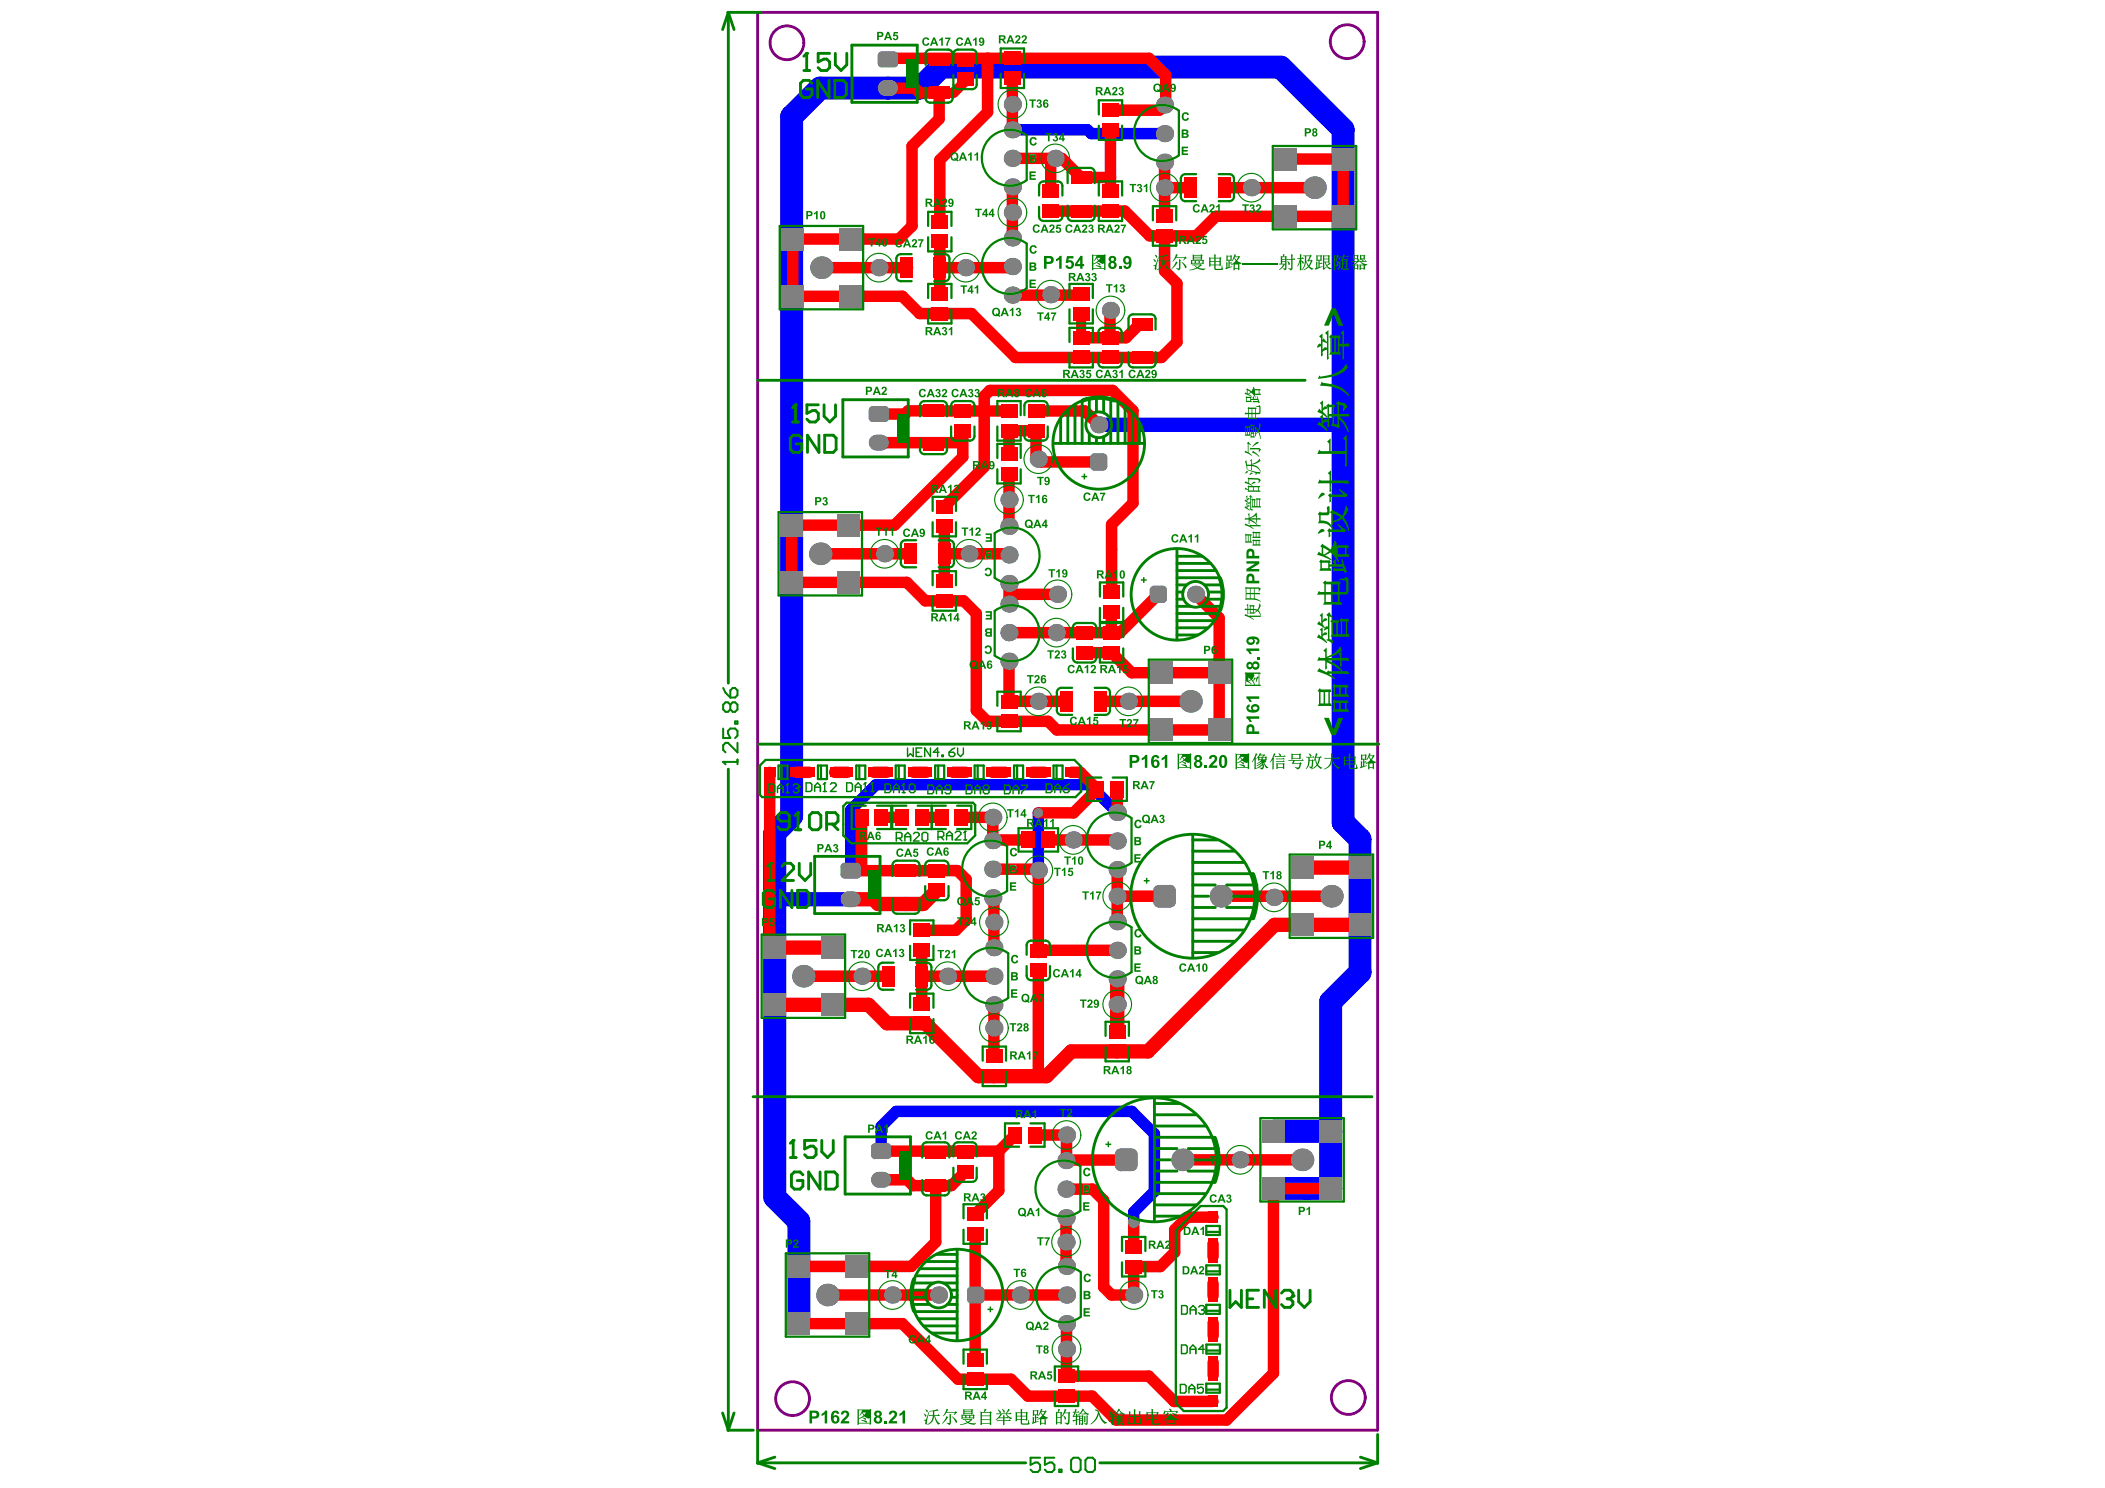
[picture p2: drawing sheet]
<svg xmlns="http://www.w3.org/2000/svg" width="297mm" height="210mm" viewBox="0 0 297 210" stroke-linecap="round" stroke-linejoin="round" font-family="sans-serif">
<g fill="none" stroke="#800080" stroke-width=".4">
<path d="M106.9 1.7h87.5v200h-87.5z"/>
<circle cx="111" cy="6" r="2.38"/>
<circle cx="190.1" cy="5.9" r="2.38"/>
<circle cx="111.8" cy="197.3" r="2.38"/>
<circle cx="190.3" cy="197.1" r="2.38"/>
</g>
<path d="M142.9 18.3h10.6l.5 .5h10.3M146.5 114.7v8.1M157.7 114.6l-4-3.9h-30.1l-3.6 3.6v8.5M124.3 162.4v-3.5l2.2-2.1h33.2l3.2 3.2v8.1l-2.9 2.9v1.4" fill="none" stroke="#00f" stroke-width="1.6"/>
<path d="M179.7 159.6h8.1M179.7 167.6h8.1v-26.3l4.1-4.1v-18.8l-2.4-2.4v-97.7l-8.8-8.8h-47.9l-3 2.9h-14.1l-4 4v98.7l-2.4 2.4v51.4l3.4 3.4v14.4" fill="none" stroke="#00f" stroke-width="3.2"/>
<path d="M155 59.9h34.1M109.5 126.9h10.5" fill="none" stroke="#00f" stroke-width="2"/>
<g fill="#808080">
<path d="M137.1 183.3v.6zM136.5 183.3h.6v.6a.61 .61 0 0 1-.6-.6z"/>
<path d="M138.3 183.3h.6zM138.3 183.3h.6a.61 .61 0 0 1-.6 .6z"/>
<path d="M138.3 181.5v.6zM138.3 181.5a.61 .61 0 0 1 .6 .6h-.6z"/>
<path d="M136.5 182.1h.6zM136.7 181.6l.4-.1v.6h-.6z"/>
<path d="M164.1 82.6v.6zM164.1 82.6a.61 .61 0 0 1 .6 .6h-.6z"/>
<path d="M162.2 83.2h.7zM162.4 82.8l.5-.2v.6h-.7z"/>
<path d="M162.9 84.4v.6zM162.2 84.4h.7v.6a.61 .61 0 0 1-.7-.6z"/>
<path d="M164.1 84.4h.6zM164.1 84.4h.6a.61 .61 0 0 1-.6 .6z"/>
<circle cx="160" cy="172.4" r=".81"/>
<circle cx="146.5" cy="114.7" r=".71"/>
<circle cx="150.5" cy="186.7" r="1.21"/>
<circle cx="150.4" cy="163.7" r="1.21"/>
<circle cx="121.6" cy="137.7" r="1.21"/>
<circle cx="124.8" cy="78.1" r="1.21"/>
<circle cx="144" cy="182.7" r="1.21"/>
<circle cx="150.5" cy="182.7" r="1.21"/>
<circle cx="150.5" cy="190.3" r="1.21"/>
<circle cx="150.4" cy="171.8" r="1.21"/>
<circle cx="150.5" cy="178.6" r="1.21"/>
<circle cx="150.4" cy="175.2" r="1.21"/>
<circle cx="150.5" cy="160.1" r="1.21"/>
<circle cx="176.6" cy="26.5" r="1.21"/>
<circle cx="179.8" cy="126.6" r="1.21"/>
<circle cx="150.4" cy="167.7" r="1.21"/>
<circle cx="124" cy="37.8" r="1.21"/>
</g>
<g fill="#808080">
<path d="M136.5 182.1l.6-.6h1.2l.6 .6v1.2l-.6 .6h-1.2l-.6-.6z" fill-rule="evenodd"/>
<path d="M162.2 83.2l.7-.6h1.2l.6 .6v1.2l-.6 .6h-1.2l-.7-.6z" fill-rule="evenodd"/>
</g>
<path d="M125 12.4h.6" fill="none" stroke="#808080" stroke-width="2.2"/>
<g fill="#808080">
<path d="M125.2 162.9h.6zM125.2 162.9h.6l-.1 .3-.2 .2-.3 .1z"/>
<path d="M125.2 161.3v.5zM125.2 161.3h.3l.2 .2 .1 .3h-.6z"/>
<path d="M122.9 161.8h.6zM123 161.5l.2-.2h.3v.5h-.6z"/>
<path d="M123.5 162.9v.6zM122.9 162.9h.6v.6l-.3-.1-.2-.2z"/>
<path d="M120.9 123.4h.6zM120.9 123.4h.6l-.1 .3-.2 .2h-.3z"/>
<path d="M120.9 121.7v.6zM120.9 121.7l.3 .1 .2 .2 .1 .3h-.6z"/>
<path d="M118.6 122.3h.6zM118.7 122l.2-.2 .3-.1v.6h-.6z"/>
<path d="M119.2 123.4v.5zM118.6 123.4h.6v.5h-.3l-.2-.2z"/>
<circle cx="140.1" cy="118.6" r="1.21"/>
<circle cx="140.1" cy="115.3" r="1.21"/>
<circle cx="142.4" cy="70.5" r="1.21"/>
<circle cx="136.3" cy="37.8" r="1.21"/>
<circle cx="151.4" cy="118.5" r="1.21"/>
<circle cx="113.4" cy="137.7" r="1.59"/>
<circle cx="125.9" cy="182.7" r="1.21"/>
</g>
<g fill="#808080">
<path d="M111.1 185.1h3.2v3.2h-3.2z" fill-rule="evenodd"/>
<path d="M107.7 132.1h3.2v3.2h-3.2z" fill-rule="evenodd"/>
<path d="M110.1 80.6h3.2v3.1h-3.2z" fill-rule="evenodd"/>
<path d="M110.1 72.5h3.2v3.2h-3.2z" fill-rule="evenodd"/>
<path d="M110.3 40.2h3.2v3.2h-3.2z" fill-rule="evenodd"/>
<path d="M110.3 32.1h3.2v3.2h-3.2z" fill-rule="evenodd"/>
<path d="M119.2 185.1h3.2v3.2h-3.2z" fill-rule="evenodd"/>
<path d="M122.9 161.8l.6-.5h1.7l.6 .5v1.1l-.6 .6h-1.7l-.6-.6z" fill-rule="evenodd"/>
<path d="M118.6 122.3l.6-.6h1.7l.6 .6v1.1l-.6 .5h-1.7l-.6-.5z" fill-rule="evenodd"/>
</g>
<path d="M119.7 126.9h.7" fill="none" stroke="#808080" stroke-width="2.2"/>
<path d="M122.6 57.8l.6-.5h1.7l.6 .5v1.2l-.6 .5h-1.7l-.6-.5z" fill-rule="evenodd" fill="#808080"/>
<g fill="#808080">
<path d="M124.9 59h.6zM124.9 59h.6l-.1 .2-.2 .2-.3 .1z"/>
<path d="M124.9 57.3v.5zM124.9 57.3l.3 .1 .2 .2 .1 .2h-.6z"/>
<path d="M122.6 57.8h.6zM122.7 57.6l.2-.2 .3-.1v.5h-.6z"/>
<path d="M123.2 59v.5zM122.6 59h.6v.5l-.3-.1-.2-.2z"/>
</g>
<path d="M123.7 62.4h.6" fill="none" stroke="#808080" stroke-width="2.2"/>
<g fill="#808080">
<path d="M123.9 7.8l.5-.5h1.8l.5 .5v1.1l-.5 .6h-1.8l-.5-.6z" fill-rule="evenodd"/>
<path d="M157.3 162.8l.8-.8h1.6l.8 .8v1.6l-.8 .8h-1.6l-.8-.8z" fill-rule="evenodd"/>
<path d="M162.7 125.6l.8-.8h1.6l.8 .8v1.6l-.8 .8h-1.6l-.8-.8z" fill-rule="evenodd"/>
<path d="M162.4 93.3h3.1v3.2h-3.1z" fill-rule="evenodd"/>
<path d="M178.1 158h3.2v3.2h-3.2z" fill-rule="evenodd"/>
<path d="M170.4 93.3h3.2v3.2h-3.2z" fill-rule="evenodd"/>
<path d="M186.2 158h3.2v3.2h-3.2z" fill-rule="evenodd"/>
<path d="M190.3 128.9h3.2v3.2h-3.2z" fill-rule="evenodd"/>
<path d="M190.3 120.8h3.2v3.2h-3.2z" fill-rule="evenodd"/>
<path d="M187.9 28.9h3.2v3.2h-3.2z" fill-rule="evenodd"/>
<path d="M187.9 20.8h3.2v3.2h-3.2z" fill-rule="evenodd"/>
<path d="M107.7 140.2h3.2v3.1h-3.2z" fill-rule="evenodd"/>
<path d="M111.1 177.1h3.2v3.1h-3.2z" fill-rule="evenodd"/>
<path d="M119.2 177.1h3.2v3.1h-3.2z" fill-rule="evenodd"/>
</g>
<g fill="#808080">
<path d="M126.2 8.9h.5zM126.2 8.9h.5v.3l-.2 .2-.3 .1z"/>
<path d="M126.2 7.3v.5zM126.2 7.3h.3l.2 .2v.3h-.5z"/>
<path d="M123.9 7.8h.5zM123.9 7.5l.2-.2h.3v.5h-.5z"/>
<path d="M124.4 8.9v.6zM123.9 8.9h.5v.6l-.3-.1-.2-.2z"/>
<path d="M159.7 162v.8zM159.7 162a.79 .79 0 0 1 .8 .8h-.8z"/>
<path d="M157.3 162.8h.8zM157.6 162.3l.5-.3v.8h-.8z"/>
<path d="M158.1 164.4v.8zM157.3 164.4h.8v.8a.79 .79 0 0 1-.8-.8z"/>
<path d="M159.7 164.4h.8zM159.7 164.4h.8a.79 .79 0 0 1-.8 .8z"/>
<path d="M165.1 124.8v.8zM165.1 124.8a.79 .79 0 0 1 .8 .8h-.8z"/>
<path d="M162.7 125.6h.8zM163 125.1l.5-.3v.8h-.8z"/>
<path d="M163.5 127.2v.8zM162.7 127.2h.8v.8a.79 .79 0 0 1-.8-.8z"/>
<path d="M165.1 127.2h.8zM165.1 127.2h.8a.79 .79 0 0 1-.8 .8z"/>
<circle cx="140.3" cy="145" r="1.21"/>
<circle cx="140.3" cy="133.7" r="1.21"/>
<circle cx="140.3" cy="137.7" r="1.21"/>
<circle cx="133.7" cy="137.7" r="1.21"/>
<circle cx="140.3" cy="130.1" r="1.21"/>
<circle cx="140.1" cy="122.6" r="1.21"/>
<circle cx="140.1" cy="126.6" r="1.21"/>
<circle cx="142.4" cy="93.3" r="1.21"/>
<circle cx="142.4" cy="82.3" r="1.21"/>
<circle cx="142.4" cy="78.3" r="1.21"/>
<circle cx="142.4" cy="85.2" r="1.21"/>
<circle cx="136.8" cy="78.1" r="1.21"/>
<circle cx="142.4" cy="74.2" r="1.21"/>
<circle cx="146.5" cy="122.8" r="1.21"/>
<circle cx="146.5" cy="98.9" r="1.21"/>
<circle cx="149.2" cy="83.8" r="1.21"/>
<circle cx="155" cy="59.9" r="1.21"/>
<circle cx="148.3" cy="41.6" r="1.21"/>
<circle cx="148.9" cy="22.3" r="1.21"/>
<circle cx="160" cy="182.7" r="1.21"/>
<circle cx="166.9" cy="163.6" r="1.59"/>
<circle cx="168" cy="98.9" r="1.59"/>
<circle cx="159.2" cy="98.9" r="1.21"/>
<circle cx="164.3" cy="26.5" r="1.21"/>
<circle cx="164.3" cy="14.8" r="1.21"/>
<circle cx="164.3" cy="18.8" r="1.21"/>
<circle cx="164.3" cy="22.9" r="1.21"/>
<circle cx="175" cy="163.6" r="1.21"/>
<circle cx="172.3" cy="126.4" r="1.59"/>
<circle cx="187.9" cy="126.4" r="1.59"/>
<circle cx="115.9" cy="37.8" r="1.59"/>
<circle cx="115.8" cy="78.1" r="1.59"/>
</g>
<path d="M124 166.4h.7" fill="none" stroke="#808080" stroke-width="2.2"/>
<g fill="#808080">
<path d="M153.8 64.6h.6zM154 64.1l.4-.1v.6h-.6z"/>
<path d="M154.4 65.8v.6zM153.8 65.8h.6v.6a.61 .61 0 0 1-.6-.6z"/>
<path d="M155.7 65.8h.6zM155.7 65.8h.6a.61 .61 0 0 1-.6 .6z"/>
<path d="M155.7 64v.6zM155.7 64a.61 .61 0 0 1 .6 .6h-.6z"/>
<circle cx="140.3" cy="141.7" r="1.21"/>
<circle cx="142.4" cy="89.2" r="1.21"/>
<circle cx="149.1" cy="89.2" r="1.21"/>
<circle cx="146.5" cy="64.8" r="1.21"/>
<circle cx="185.5" cy="26.5" r="1.59"/>
<circle cx="157.7" cy="138.1" r="1.21"/>
<circle cx="157.7" cy="118.6" r="1.21"/>
<circle cx="116.8" cy="182.7" r="1.59"/>
<circle cx="132.4" cy="182.7" r="1.21"/>
<circle cx="142.9" cy="41.6" r="1.21"/>
<circle cx="142.9" cy="33.6" r="1.21"/>
<circle cx="142.9" cy="30" r="1.21"/>
<circle cx="142.9" cy="18.3" r="1.21"/>
<circle cx="142.9" cy="22.3" r="1.21"/>
<circle cx="142.9" cy="14.7" r="1.21"/>
<circle cx="183.7" cy="163.6" r="1.59"/>
<circle cx="157.7" cy="130" r="1.21"/>
<circle cx="157.7" cy="134.1" r="1.21"/>
<circle cx="157.7" cy="122.7" r="1.21"/>
<circle cx="157.7" cy="126.4" r="1.21"/>
<circle cx="168.7" cy="83.8" r="1.21"/>
<circle cx="156.7" cy="43.8" r="1.21"/>
<circle cx="142.9" cy="37.6" r="1.21"/>
<circle cx="142.9" cy="26.4" r="1.21"/>
<circle cx="157.7" cy="141.7" r="1.21"/>
<circle cx="157.7" cy="114.6" r="1.21"/>
</g>
<g fill="#808080">
<path d="M153.8 64.6l.6-.6h1.3l.6 .6v1.2l-.6 .6h-1.3l-.6-.6z" fill-rule="evenodd"/>
<path d="M162.4 101.4h3.1v3.2h-3.1z" fill-rule="evenodd"/>
<path d="M178.1 166.1h3.2v3.1h-3.2z" fill-rule="evenodd"/>
<path d="M170.4 101.4h3.2v3.2h-3.2z" fill-rule="evenodd"/>
<path d="M186.2 166.1h3.2v3.1h-3.2z" fill-rule="evenodd"/>
<path d="M115.8 132.1h3.2v3.2h-3.2z" fill-rule="evenodd"/>
<path d="M118.2 80.6h3.2v3.1h-3.2z" fill-rule="evenodd"/>
<path d="M118.2 72.5h3.2v3.2h-3.2z" fill-rule="evenodd"/>
<path d="M118.4 40.2h3.1v3.2h-3.1z" fill-rule="evenodd"/>
<path d="M118.4 32.1h3.1v3.2h-3.1z" fill-rule="evenodd"/>
<path d="M182.2 128.9h3.2v3.2h-3.2z" fill-rule="evenodd"/>
<path d="M182.2 120.8h3.2v3.2h-3.2z" fill-rule="evenodd"/>
<path d="M179.9 28.9h3.1v3.2h-3.1z" fill-rule="evenodd"/>
<path d="M179.9 20.8h3.1v3.2h-3.1z" fill-rule="evenodd"/>
<path d="M115.8 140.2h3.2v3.1h-3.2z" fill-rule="evenodd"/>
</g>
<g fill="none" stroke="#f00" stroke-width="1.6">
<path d="M125.3 8.4h.2M125.3 12.4h3.8l.7 .7h2.7v3.7l-3.8 3.8v11.3l-1.8 1.8h-15v8.1h15.4l2.5 2.4h7.3l6.2 6.2h20.6l2.2-2.2v-8.2l-1.8-1.8v-4.9M125.5 8.2h36.6l2.4 2.4v4.1M139.4 8.2v7.6l-6.8 6.8v8.7M142.9 11v7.3M156.7 18.3v8.7M164.3 14.8l-.7 .7h-6.9M115.9 37.8h12.2M132.6 37.8h10.1M132.6 33.9v7.6M142.9 22.3h6.9l2.7 2.7h4.2M142.9 26.5v7.1"/>
<path d="M148.3 23v4M164.3 22.9v7.6M164.3 26.5h3.7M172.7 26.5h12.8M181.4 22.4h8.1v8.1h-17.9l-2.8 2.8h-6.6l-3.5-3.5h-10.4M142.4 58h-14.3l-.4 .4h-3.7M142.9 41.6h9.7M146.2 58h6.9l1.9 1.9M152.2 44.1l.4 .3M156.6 44v3.6M160.8 45.7l-1.9 1.9h-6.3M115.8 78.1h12.7"/>
<path d="M124 62.4h11.6M133.2 78.1h9M133.3 71.5l5.6-5.6v-10l.8-.8h17.3l2.9 2.8v13.1l-3 3v9.6M133.3 74.3v7.7M135.9 60.8v3.7l-9.7 9.6h-14.5v8.1h16.3l2.6 2.6h5.4l1.8 1.7v13.7l1.5 1.6h8.6l1.2 1.2h22.9v-15.8l-3.3-3.4M142.4 64v-3.2h3.8v3.7l.7 .7h8.1M142.4 66.8v7.4M142.4 93.3v5.7l8.1-.1M142.4 82.3v2.9M142.5 83.8h6.7M153 92.1h3.9l2.8 2.8h12.3M155.3 98.9h12.7"/>
<path d="M156.8 86.4v2.8h-14.4M163.5 83.8l-5.5 5.5h-1.1M108.6 108.9v24.4M112.4 108.9h1.8M117.8 108.9h1.8M121.6 115.3v7.5M123.3 108.9h1.9M125.5 115.3h1.8M128.9 108.9h1.8M131.1 115.3h1.8M134.5 108.9h1.8M135.9 115.3h4.2v3.3l.1-.1h4.9"/>
<path d="M140 108.9h1.9M145.6 108.9h1.8M147.9 118.5h9.6M151.2 108.9h1.2l2.4 2.4-3.3 3.4h-5M157.7 111.3v3.3M113.4 137.7h11.9M120 122.8h15.1l1.2 1.2v5.8l-1.4 1.4h-4.8M130.1 137.7h10.2M130.1 134v7.6M140.1 122.6h6.3l.1 .1M140.3 126.8v6.9M146.4 134.1h11.3"/>
<path d="M146.5 122.8v11.6M146.5 137.1v14.6M157.7 122.7v7.3M157.7 126.4h6.6M172.3 126.4h15.6M140.3 141.7v7.3M124.3 162.4h16.6M132 167.2v8l-3.4 3.4h-15.9M136.2 165.3l-2 1.9h-5.4l-.8-.8h-3.7M137.6 174.1v17.7M140.9 162.4v5.5l-3.3 3.4M143.2 160.1l-2.3 2.3"/>
<path d="M146 160.1h4.5v3.5h8.4M150.4 171.8v6.6M150.4 167.7h3.8l1.5 1.6v12.3l1.2 1.1h3.1v-4h3.7l2.1-2.1v-3.1l1.7-1.8h3.7M160 172.4v3.5M166.9 163.6h16.8M171.2 175.4v1.9M187.8 167.6h-8.1v26.1l-6.6 6.6h-15.6l-3.4-3.4h-9.1l-2.3-2.3h-7.5l-7.9-7.9h-14.6M116.8 182.7h15.6M137.7 182.7h12.8M150.5 186.7v7.5l11.6-.1 3.6 3.6h5.5M171.2 181v1.8M171.2 186.6v1.8"/>
<path d="M171.2 192.2v1.8"/>
</g>
<path d="M109.3 133.7h8.1M132.2 125.6l-1.9 1.9h-6.4l-.7-.6h-3.2M157.7 138.1v7.4M183.8 122.4h8.1M191.9 130.5h-12l-17.9 17.8h-10.8l-3.5 3.5h-9.7l-7.4-7.5h-5.4l-2.6-2.6h-13.3" fill="none" stroke="#f00" stroke-width="2"/>
<path d="M136.5 11.2l-1.9 1.9h-2.1M152.6 44.2v3.1" fill="none" stroke="#f00" stroke-width="1.4"/>
<g fill="#808080">
<path d="M137.1 183.3v.6zM136.5 183.3h.6v.6a.61 .61 0 0 1-.6-.6z"/>
<path d="M138.3 183.3h.6zM138.3 183.3h.6a.61 .61 0 0 1-.6 .6z"/>
<path d="M138.3 181.5v.6zM138.3 181.5a.61 .61 0 0 1 .6 .6h-.6z"/>
<path d="M136.5 182.1h.6zM136.7 181.6l.4-.1v.6h-.6z"/>
<path d="M164.1 82.6v.6zM164.1 82.6a.61 .61 0 0 1 .6 .6h-.6z"/>
<path d="M162.2 83.2h.7zM162.4 82.8l.5-.2v.6h-.7z"/>
<path d="M162.9 84.4v.6zM162.2 84.4h.7v.6a.61 .61 0 0 1-.7-.6z"/>
<path d="M164.1 84.4h.6zM164.1 84.4h.6a.61 .61 0 0 1-.6 .6z"/>
<circle cx="160" cy="172.4" r=".81"/>
<circle cx="146.5" cy="114.7" r=".71"/>
<circle cx="150.5" cy="186.7" r="1.21"/>
<circle cx="150.4" cy="163.7" r="1.21"/>
<circle cx="121.6" cy="137.7" r="1.21"/>
<circle cx="124.8" cy="78.1" r="1.21"/>
<circle cx="144" cy="182.7" r="1.21"/>
<circle cx="150.5" cy="182.7" r="1.21"/>
<circle cx="150.5" cy="190.3" r="1.21"/>
<circle cx="150.4" cy="171.8" r="1.21"/>
<circle cx="150.5" cy="178.6" r="1.21"/>
<circle cx="150.4" cy="175.2" r="1.21"/>
<circle cx="150.5" cy="160.1" r="1.21"/>
<circle cx="176.6" cy="26.5" r="1.21"/>
<circle cx="179.8" cy="126.6" r="1.21"/>
<circle cx="150.4" cy="167.7" r="1.21"/>
<circle cx="124" cy="37.8" r="1.21"/>
</g>
<g fill="#808080">
<path d="M136.5 182.1l.6-.6h1.2l.6 .6v1.2l-.6 .6h-1.2l-.6-.6z" fill-rule="evenodd"/>
<path d="M162.2 83.2l.7-.6h1.2l.6 .6v1.2l-.6 .6h-1.2l-.7-.6z" fill-rule="evenodd"/>
</g>
<path d="M125 12.4h.6" fill="none" stroke="#808080" stroke-width="2.2"/>
<g fill="#808080">
<path d="M125.2 162.9h.6zM125.2 162.9h.6l-.1 .3-.2 .2-.3 .1z"/>
<path d="M125.2 161.3v.5zM125.2 161.3h.3l.2 .2 .1 .3h-.6z"/>
<path d="M122.9 161.8h.6zM123 161.5l.2-.2h.3v.5h-.6z"/>
<path d="M123.5 162.9v.6zM122.9 162.9h.6v.6l-.3-.1-.2-.2z"/>
<path d="M120.9 123.4h.6zM120.9 123.4h.6l-.1 .3-.2 .2h-.3z"/>
<path d="M120.9 121.7v.6zM120.9 121.7l.3 .1 .2 .2 .1 .3h-.6z"/>
<path d="M118.6 122.3h.6zM118.7 122l.2-.2 .3-.1v.6h-.6z"/>
<path d="M119.2 123.4v.5zM118.6 123.4h.6v.5h-.3l-.2-.2z"/>
<circle cx="140.1" cy="118.6" r="1.21"/>
<circle cx="140.1" cy="115.3" r="1.21"/>
<circle cx="142.4" cy="70.5" r="1.21"/>
<circle cx="136.3" cy="37.8" r="1.21"/>
<circle cx="151.4" cy="118.5" r="1.21"/>
<circle cx="113.4" cy="137.7" r="1.59"/>
<circle cx="125.9" cy="182.7" r="1.21"/>
</g>
<g fill="#808080">
<path d="M111.1 185.1h3.2v3.2h-3.2z" fill-rule="evenodd"/>
<path d="M107.7 132.1h3.2v3.2h-3.2z" fill-rule="evenodd"/>
<path d="M110.1 80.6h3.2v3.1h-3.2z" fill-rule="evenodd"/>
<path d="M110.1 72.5h3.2v3.2h-3.2z" fill-rule="evenodd"/>
<path d="M110.3 40.2h3.2v3.2h-3.2z" fill-rule="evenodd"/>
<path d="M110.3 32.1h3.2v3.2h-3.2z" fill-rule="evenodd"/>
<path d="M119.2 185.1h3.2v3.2h-3.2z" fill-rule="evenodd"/>
<path d="M122.9 161.8l.6-.5h1.7l.6 .5v1.1l-.6 .6h-1.7l-.6-.6z" fill-rule="evenodd"/>
<path d="M118.6 122.3l.6-.6h1.7l.6 .6v1.1l-.6 .5h-1.7l-.6-.5z" fill-rule="evenodd"/>
</g>
<path d="M119.7 126.9h.7" fill="none" stroke="#808080" stroke-width="2.2"/>
<path d="M122.6 57.8l.6-.5h1.7l.6 .5v1.2l-.6 .5h-1.7l-.6-.5z" fill-rule="evenodd" fill="#808080"/>
<g fill="#808080">
<path d="M124.9 59h.6zM124.9 59h.6l-.1 .2-.2 .2-.3 .1z"/>
<path d="M124.9 57.3v.5zM124.9 57.3l.3 .1 .2 .2 .1 .2h-.6z"/>
<path d="M122.6 57.8h.6zM122.7 57.6l.2-.2 .3-.1v.5h-.6z"/>
<path d="M123.2 59v.5zM122.6 59h.6v.5l-.3-.1-.2-.2z"/>
</g>
<path d="M123.7 62.4h.6" fill="none" stroke="#808080" stroke-width="2.2"/>
<g fill="#808080">
<path d="M123.9 7.8l.5-.5h1.8l.5 .5v1.1l-.5 .6h-1.8l-.5-.6z" fill-rule="evenodd"/>
<path d="M157.3 162.8l.8-.8h1.6l.8 .8v1.6l-.8 .8h-1.6l-.8-.8z" fill-rule="evenodd"/>
<path d="M162.7 125.6l.8-.8h1.6l.8 .8v1.6l-.8 .8h-1.6l-.8-.8z" fill-rule="evenodd"/>
<path d="M162.4 93.3h3.1v3.2h-3.1z" fill-rule="evenodd"/>
<path d="M178.1 158h3.2v3.2h-3.2z" fill-rule="evenodd"/>
<path d="M170.4 93.3h3.2v3.2h-3.2z" fill-rule="evenodd"/>
<path d="M186.2 158h3.2v3.2h-3.2z" fill-rule="evenodd"/>
<path d="M190.3 128.9h3.2v3.2h-3.2z" fill-rule="evenodd"/>
<path d="M190.3 120.8h3.2v3.2h-3.2z" fill-rule="evenodd"/>
<path d="M187.9 28.9h3.2v3.2h-3.2z" fill-rule="evenodd"/>
<path d="M187.9 20.8h3.2v3.2h-3.2z" fill-rule="evenodd"/>
<path d="M107.7 140.2h3.2v3.1h-3.2z" fill-rule="evenodd"/>
<path d="M111.1 177.1h3.2v3.1h-3.2z" fill-rule="evenodd"/>
<path d="M119.2 177.1h3.2v3.1h-3.2z" fill-rule="evenodd"/>
</g>
<g fill="#808080">
<path d="M126.2 8.9h.5zM126.2 8.9h.5v.3l-.2 .2-.3 .1z"/>
<path d="M126.2 7.3v.5zM126.2 7.3h.3l.2 .2v.3h-.5z"/>
<path d="M123.9 7.8h.5zM123.9 7.5l.2-.2h.3v.5h-.5z"/>
<path d="M124.4 8.9v.6zM123.9 8.9h.5v.6l-.3-.1-.2-.2z"/>
<path d="M159.7 162v.8zM159.7 162a.79 .79 0 0 1 .8 .8h-.8z"/>
<path d="M157.3 162.8h.8zM157.6 162.3l.5-.3v.8h-.8z"/>
<path d="M158.1 164.4v.8zM157.3 164.4h.8v.8a.79 .79 0 0 1-.8-.8z"/>
<path d="M159.7 164.4h.8zM159.7 164.4h.8a.79 .79 0 0 1-.8 .8z"/>
<path d="M165.1 124.8v.8zM165.1 124.8a.79 .79 0 0 1 .8 .8h-.8z"/>
<path d="M162.7 125.6h.8zM163 125.1l.5-.3v.8h-.8z"/>
<path d="M163.5 127.2v.8zM162.7 127.2h.8v.8a.79 .79 0 0 1-.8-.8z"/>
<path d="M165.1 127.2h.8zM165.1 127.2h.8a.79 .79 0 0 1-.8 .8z"/>
<circle cx="140.3" cy="145" r="1.21"/>
<circle cx="140.3" cy="133.7" r="1.21"/>
<circle cx="140.3" cy="137.7" r="1.21"/>
<circle cx="133.7" cy="137.7" r="1.21"/>
<circle cx="140.3" cy="130.1" r="1.21"/>
<circle cx="140.1" cy="122.6" r="1.21"/>
<circle cx="140.1" cy="126.6" r="1.21"/>
<circle cx="142.4" cy="93.3" r="1.21"/>
<circle cx="142.4" cy="82.3" r="1.21"/>
<circle cx="142.4" cy="78.3" r="1.21"/>
<circle cx="142.4" cy="85.2" r="1.21"/>
<circle cx="136.8" cy="78.1" r="1.21"/>
<circle cx="142.4" cy="74.2" r="1.21"/>
<circle cx="146.5" cy="122.8" r="1.21"/>
<circle cx="146.5" cy="98.9" r="1.21"/>
<circle cx="149.2" cy="83.8" r="1.21"/>
<circle cx="155" cy="59.9" r="1.21"/>
<circle cx="148.3" cy="41.6" r="1.21"/>
<circle cx="148.9" cy="22.3" r="1.21"/>
<circle cx="160" cy="182.7" r="1.21"/>
<circle cx="166.9" cy="163.6" r="1.59"/>
<circle cx="168" cy="98.9" r="1.59"/>
<circle cx="159.2" cy="98.9" r="1.21"/>
<circle cx="164.3" cy="26.5" r="1.21"/>
<circle cx="164.3" cy="14.8" r="1.21"/>
<circle cx="164.3" cy="18.8" r="1.21"/>
<circle cx="164.3" cy="22.9" r="1.21"/>
<circle cx="175" cy="163.6" r="1.21"/>
<circle cx="172.3" cy="126.4" r="1.59"/>
<circle cx="187.9" cy="126.4" r="1.59"/>
<circle cx="115.9" cy="37.8" r="1.59"/>
<circle cx="115.8" cy="78.1" r="1.59"/>
</g>
<path d="M124 166.4h.7" fill="none" stroke="#808080" stroke-width="2.2"/>
<g fill="#808080">
<path d="M153.8 64.6h.6zM154 64.1l.4-.1v.6h-.6z"/>
<path d="M154.4 65.8v.6zM153.8 65.8h.6v.6a.61 .61 0 0 1-.6-.6z"/>
<path d="M155.7 65.8h.6zM155.7 65.8h.6a.61 .61 0 0 1-.6 .6z"/>
<path d="M155.7 64v.6zM155.7 64a.61 .61 0 0 1 .6 .6h-.6z"/>
<circle cx="140.3" cy="141.7" r="1.21"/>
<circle cx="142.4" cy="89.2" r="1.21"/>
<circle cx="149.1" cy="89.2" r="1.21"/>
<circle cx="146.5" cy="64.8" r="1.21"/>
<circle cx="185.5" cy="26.5" r="1.59"/>
<circle cx="157.7" cy="138.1" r="1.21"/>
<circle cx="157.7" cy="118.6" r="1.21"/>
<circle cx="116.8" cy="182.7" r="1.59"/>
<circle cx="132.4" cy="182.7" r="1.21"/>
<circle cx="142.9" cy="41.6" r="1.21"/>
<circle cx="142.9" cy="33.6" r="1.21"/>
<circle cx="142.9" cy="30" r="1.21"/>
<circle cx="142.9" cy="18.3" r="1.21"/>
<circle cx="142.9" cy="22.3" r="1.21"/>
<circle cx="142.9" cy="14.7" r="1.21"/>
<circle cx="183.7" cy="163.6" r="1.59"/>
<circle cx="157.7" cy="130" r="1.21"/>
<circle cx="157.7" cy="134.1" r="1.21"/>
<circle cx="157.7" cy="122.7" r="1.21"/>
<circle cx="157.7" cy="126.4" r="1.21"/>
<circle cx="168.7" cy="83.8" r="1.21"/>
<circle cx="156.7" cy="43.8" r="1.21"/>
<circle cx="142.9" cy="37.6" r="1.21"/>
<circle cx="142.9" cy="26.4" r="1.21"/>
<circle cx="157.7" cy="141.7" r="1.21"/>
<circle cx="157.7" cy="114.6" r="1.21"/>
</g>
<g fill="#808080">
<path d="M153.8 64.6l.6-.6h1.3l.6 .6v1.2l-.6 .6h-1.3l-.6-.6z" fill-rule="evenodd"/>
<path d="M162.4 101.4h3.1v3.2h-3.1z" fill-rule="evenodd"/>
<path d="M178.1 166.1h3.2v3.1h-3.2z" fill-rule="evenodd"/>
<path d="M170.4 101.4h3.2v3.2h-3.2z" fill-rule="evenodd"/>
<path d="M186.2 166.1h3.2v3.1h-3.2z" fill-rule="evenodd"/>
<path d="M115.8 132.1h3.2v3.2h-3.2z" fill-rule="evenodd"/>
<path d="M118.2 80.6h3.2v3.1h-3.2z" fill-rule="evenodd"/>
<path d="M118.2 72.5h3.2v3.2h-3.2z" fill-rule="evenodd"/>
<path d="M118.4 40.2h3.1v3.2h-3.1z" fill-rule="evenodd"/>
<path d="M118.4 32.1h3.1v3.2h-3.1z" fill-rule="evenodd"/>
<path d="M182.2 128.9h3.2v3.2h-3.2z" fill-rule="evenodd"/>
<path d="M182.2 120.8h3.2v3.2h-3.2z" fill-rule="evenodd"/>
<path d="M179.9 28.9h3.1v3.2h-3.1z" fill-rule="evenodd"/>
<path d="M179.9 20.8h3.1v3.2h-3.1z" fill-rule="evenodd"/>
<path d="M115.8 140.2h3.2v3.1h-3.2z" fill-rule="evenodd"/>
</g>
<g fill="#f00">
<path d="M107.8 108.3h1.6v1.3h-1.6z" fill-rule="evenodd"/>
<path d="M111.6 108.3h1.6v1.3h-1.6z" fill-rule="evenodd"/>
<path d="M117.1 108.3h1.6v1.3h-1.6z" fill-rule="evenodd"/>
<path d="M120.7 114.1h1.8v2.4h-1.8z" fill-rule="evenodd"/>
<path d="M123.4 114.1h1.9v2.4h-1.9z" fill-rule="evenodd"/>
<path d="M124.4 108.3h1.6v1.3h-1.6z" fill-rule="evenodd"/>
<path d="M129.9 108.3h1.6v1.3h-1.6z" fill-rule="evenodd"/>
<path d="M133.7 108.3h1.6v1.3h-1.6z" fill-rule="evenodd"/>
<path d="M136.4 173.1h2.4v1.9h-2.4z" fill-rule="evenodd"/>
<path d="M147 117.3h1.8v2.3h-1.8z" fill-rule="evenodd"/>
<path d="M146.6 108.3h1.6v1.3h-1.6z" fill-rule="evenodd"/>
<path d="M150.4 108.3h1.6v1.3h-1.6z" fill-rule="evenodd"/>
<path d="M155.7 88.4h2.3v1.8h-2.3z" fill-rule="evenodd"/>
<path d="M155.7 85.4h2.3v1.9h-2.3z" fill-rule="evenodd"/>
<path d="M155.7 82.6h2.3v1.9h-2.3z" fill-rule="evenodd"/>
<path d="M124.4 136.3h1.8v2.8h-1.8z" fill-rule="evenodd"/>
<path d="M136.4 193.6h2.4v1.9h-2.4z" fill-rule="evenodd"/>
<path d="M136.4 190.9h2.4v1.8h-2.4z" fill-rule="evenodd"/>
<path d="M136.4 170.4h2.4v1.8h-2.4z" fill-rule="evenodd"/>
<path d="M149.3 193.2h2.4v1.9h-2.4z" fill-rule="evenodd"/>
<path d="M149.3 196h2.4v1.9h-2.4z" fill-rule="evenodd"/>
<path d="M149.6 97.5h1.8v2.9h-1.8z" fill-rule="evenodd"/>
<path d="M156.7 110.2h1.8v2.3h-1.8z" fill-rule="evenodd"/>
<path d="M155.7 91.1h2.3v1.9h-2.3z" fill-rule="evenodd"/>
<path d="M127 36.3h1.8v2.9h-1.8z" fill-rule="evenodd"/>
<path d="M127.6 76.7h1.8v2.8h-1.8z" fill-rule="evenodd"/>
<path d="M171.8 25h1.8v2.9h-1.8z" fill-rule="evenodd"/>
<path d="M113.4 108.3h1.6v1.3h-1.6z" fill-rule="evenodd"/>
<path d="M129.2 114.1h1.8v2.4h-1.8z" fill-rule="evenodd"/>
<path d="M126.4 114.1h1.8v2.4h-1.8z" fill-rule="evenodd"/>
<path d="M122.5 108.3h1.6v1.3h-1.6z" fill-rule="evenodd"/>
<path d="M118.8 108.3h1.6v1.3h-1.6z" fill-rule="evenodd"/>
<path d="M128.1 108.3h1.6v1.3h-1.6z" fill-rule="evenodd"/>
<path d="M134.7 114.1h1.9v2.4h-1.9z" fill-rule="evenodd"/>
<path d="M132 114.1h1.8v2.4h-1.8z" fill-rule="evenodd"/>
<path d="M139.2 108.3h1.6v1.3h-1.6z" fill-rule="evenodd"/>
<path d="M135.5 108.3h1.6v1.3h-1.6z" fill-rule="evenodd"/>
<path d="M141.1 108.3h1.6v1.3h-1.6z" fill-rule="evenodd"/>
<path d="M141.2 98.1h2.4v1.8h-2.4z" fill-rule="evenodd"/>
<path d="M141.2 65.9h2.4v1.8h-2.4z" fill-rule="evenodd"/>
<path d="M141.2 63.1h2.4v1.8h-2.4z" fill-rule="evenodd"/>
<path d="M141.2 59.8h2.4v1.9h-2.4z" fill-rule="evenodd"/>
<path d="M134.7 59.8h2.3v1.9h-2.3z" fill-rule="evenodd"/>
<path d="M131.4 43.3h2.4v1.9h-2.4z" fill-rule="evenodd"/>
<path d="M131.4 40.5h2.4v1.9h-2.4z" fill-rule="evenodd"/>
<path d="M131.4 30.4h2.4v1.8h-2.4z" fill-rule="evenodd"/>
<path d="M135 7.5h2.3v1.8h-2.3z" fill-rule="evenodd"/>
<path d="M144.8 108.3h1.6v1.3h-1.6z" fill-rule="evenodd"/>
<path d="M151.9 88.4h2.3v1.8h-2.3z" fill-rule="evenodd"/>
<path d="M145 59.8h2.4v1.9h-2.4z" fill-rule="evenodd"/>
<path d="M151.4 49.5h2.3v1.9h-2.3z" fill-rule="evenodd"/>
<path d="M151.4 46.7h2.3v1.9h-2.3z" fill-rule="evenodd"/>
<path d="M151.4 43.3h2.3v1.9h-2.3z" fill-rule="evenodd"/>
<path d="M151.4 40.5h2.3v1.9h-2.3z" fill-rule="evenodd"/>
<path d="M151.1 24.2h2.9v1.8h-2.9z" fill-rule="evenodd"/>
<path d="M159.7 49.6h2.9v1.7h-2.9z" fill-rule="evenodd"/>
<path d="M170.5 185.8h1.3v1.6h-1.3z" fill-rule="evenodd"/>
<path d="M170.5 182h1.3v1.6h-1.3z" fill-rule="evenodd"/>
<path d="M170.5 176.5h1.3v1.6h-1.3z" fill-rule="evenodd"/>
<path d="M129.2 136.3h1.8v2.8h-1.8z" fill-rule="evenodd"/>
<path d="M126.4 121.9h2.9v1.8h-2.9z" fill-rule="evenodd"/>
<path d="M135 161.6h2.3v1.9h-2.3z" fill-rule="evenodd"/>
<path d="M135 164.4h2.3v1.8h-2.3z" fill-rule="evenodd"/>
<path d="M139.1 148.1h2.4v1.9h-2.4z" fill-rule="evenodd"/>
<path d="M139.1 150.9h2.4v1.8h-2.4z" fill-rule="evenodd"/>
<path d="M132.1 83.8h2.3v1.9h-2.3z" fill-rule="evenodd"/>
<path d="M132.1 81.1h2.3v1.8h-2.3z" fill-rule="evenodd"/>
<path d="M132.1 73.3h2.3v1.9h-2.3z" fill-rule="evenodd"/>
<path d="M132.1 70.6h2.3v1.8h-2.3z" fill-rule="evenodd"/>
<path d="M141.2 57.1h2.4v1.8h-2.4z" fill-rule="evenodd"/>
<path d="M134.7 57.1h2.3v1.8h-2.3z" fill-rule="evenodd"/>
<path d="M131.4 33.1h2.4v1.9h-2.4z" fill-rule="evenodd"/>
<path d="M141.7 7.3h2.3v1.9h-2.3z" fill-rule="evenodd"/>
<path d="M141.7 10.1h2.3v1.8h-2.3z" fill-rule="evenodd"/>
<path d="M145.1 158.9h1.8v2.4h-1.8z" fill-rule="evenodd"/>
<path d="M145.3 133.2h2.4v1.8h-2.4z" fill-rule="evenodd"/>
<path d="M145.3 136h2.4v1.8h-2.4z" fill-rule="evenodd"/>
<path d="M153.9 110.2h1.9v2.3h-1.9z" fill-rule="evenodd"/>
<path d="M151.9 91.1h2.3v1.9h-2.3z" fill-rule="evenodd"/>
<path d="M154.4 97.5h1.7v2.9h-1.7z" fill-rule="evenodd"/>
<path d="M145 57.1h2.4v1.8h-2.4z" fill-rule="evenodd"/>
<path d="M151.1 28.9h2.9v1.8h-2.9z" fill-rule="evenodd"/>
<path d="M147.1 26.1h2.3v1.8h-2.3z" fill-rule="evenodd"/>
<path d="M147.1 28.8h2.3v1.9h-2.3z" fill-rule="evenodd"/>
<path d="M158.8 175h2.3v1.8h-2.3z" fill-rule="evenodd"/>
<path d="M158.8 177.7h2.3v1.9h-2.3z" fill-rule="evenodd"/>
<path d="M159.7 44.8h2.9v1.8h-2.9z" fill-rule="evenodd"/>
<path d="M163.2 29.6h2.3v1.8h-2.3z" fill-rule="evenodd"/>
<path d="M163.2 32.3h2.3v1.9h-2.3z" fill-rule="evenodd"/>
<path d="M170.5 193.2h1.3v1.5h-1.3z" fill-rule="evenodd"/>
<path d="M170.5 196.9h1.3v1.6h-1.3z" fill-rule="evenodd"/>
<path d="M170.5 187.6h1.3v1.6h-1.3z" fill-rule="evenodd"/>
<path d="M170.5 180.2h1.3v1.6h-1.3z" fill-rule="evenodd"/>
<path d="M170.5 170.9h1.3v1.6h-1.3z" fill-rule="evenodd"/>
<path d="M170.5 174.7h1.3v1.5h-1.3z" fill-rule="evenodd"/>
<path d="M126.4 126.6h2.9v1.8h-2.9z" fill-rule="evenodd"/>
<path d="M141.2 100.8h2.4v1.9h-2.4z" fill-rule="evenodd"/>
<path d="M131.7 36.3h1.8v2.9h-1.8z" fill-rule="evenodd"/>
<path d="M132.3 76.7h1.8v2.8h-1.8z" fill-rule="evenodd"/>
<path d="M135 10.3h2.3v1.8h-2.3z" fill-rule="evenodd"/>
<path d="M167.1 25h1.8v2.9h-1.8z" fill-rule="evenodd"/>
<path d="M170.5 191.4h1.3v1.6h-1.3z" fill-rule="evenodd"/>
<path d="M130.6 166.4h2.9v1.7h-2.9z" fill-rule="evenodd"/>
<path d="M128.9 143.4h2.3v1.9h-2.3z" fill-rule="evenodd"/>
<path d="M128.9 140.6h2.3v1.9h-2.3z" fill-rule="evenodd"/>
<path d="M128.9 130.3h2.3v1.9h-2.3z" fill-rule="evenodd"/>
<path d="M131 124.7h2.4v1.8h-2.4z" fill-rule="evenodd"/>
<path d="M144.2 117.3h1.8v2.3h-1.8z" fill-rule="evenodd"/>
<path d="M131.1 7.5h2.9v1.8h-2.9z" fill-rule="evenodd"/>
<path d="M155.5 49.5h2.3v1.8h-2.3z" fill-rule="evenodd"/>
<path d="M155.5 46.7h2.3v1.9h-2.3z" fill-rule="evenodd"/>
<path d="M155.5 17.4h2.4v1.9h-2.4z" fill-rule="evenodd"/>
<path d="M155.5 14.6h2.4v1.9h-2.4z" fill-rule="evenodd"/>
<path d="M130.6 161.6h2.9v1.8h-2.9z" fill-rule="evenodd"/>
<path d="M142.3 158.9h1.8v2.4h-1.8z" fill-rule="evenodd"/>
<path d="M128.9 133.1h2.3v1.8h-2.3z" fill-rule="evenodd"/>
<path d="M131 121.9h2.4v1.8h-2.4z" fill-rule="evenodd"/>
<path d="M130.3 57.1h2.9v1.8h-2.9z" fill-rule="evenodd"/>
<path d="M130.3 61.8h2.9v1.8h-2.9z" fill-rule="evenodd"/>
<path d="M156.5 144.6h2.3v1.9h-2.3z" fill-rule="evenodd"/>
<path d="M156.5 147.4h2.3v1.8h-2.3z" fill-rule="evenodd"/>
<path d="M155.5 26.1h2.4v1.8h-2.4z" fill-rule="evenodd"/>
<path d="M155.5 28.8h2.4v1.9h-2.4z" fill-rule="evenodd"/>
<path d="M131.1 12.2h2.9v1.8h-2.9z" fill-rule="evenodd"/>
</g>
<g fill="#c0c073">
<path d="M142.8 134.8l.4-.1 .4 .1 .1 .2-.2 .1-.1-.2h-.2l-.2 .1-.1 .2 .1 .3 .1 .1h.2l.2-.1h.2l-.2 .3-.3 .1-.4-.2-.1-.4z"/>
<path d="M153.1 179.8l.3-.2 .4 .2 .1 .2-.2 .1-.1-.2-.2-.1-.2 .1v.3v.3l.1 .1h.3l.1-.2 .2 .1-.1 .2-.4 .1-.4-.2-.1-.4z"/>
<path d="M152.9 169.6h.8v.2h-.6v.3h.6v.2h-.6v.2h.6v.2h-.8z"/>
<path d="M160.2 131.2l.4-.2 .4 .2 .1 .2-.2 .1-.2-.3h-.2l-.2 .4 .2 .4h.2l.2-.2 .2 .1-.2 .2-.3 .1-.4-.2-.1-.4z"/>
<path d="M160.1 120.5h.9v.2h-.7v.3h.6v.2h-.6v.2h.6v.2h-.8z"/>
<path d="M160.2 115.8l.4-.2 .4 .2 .1 .2h-.2l-.2-.2h-.2l-.2 .4 .2 .4h.2l.2-.2 .2 .1-.2 .2-.3 .1-.4-.2-.1-.4z"/>
<path d="M166.8 20.7h.8v.2h-.6v.3h.6v.2h-.6v.2h.6v.2h-.8z"/>
<path d="M142.7 139.5h.9v.2h-.7v.3h.6v.2h-.6v.3h.6v.2h-.8z"/>
<path d="M152.9 184.5h.9v.2h-.6v.3h.5v.2h-.5v.3h.6v.2h-.9z"/>
<path d="M153 164.8l.5-.1 .3 .2 .1 .2h-.3l-.1-.1-.2-.1-.1 .1-.1 .2v.3l.2 .2h.2l.1-.2 .3 .1-.2 .2-.4 .1-.3-.2-.1-.5z"/>
<path d="M160.1 135.9h.9v.2h-.7v.3h.6v.2h-.6v.2h.6v.2h-.8z"/>
<path d="M166.9 16l.4-.2 .4 .2 .1 .2h-.3l-.1-.1-.2-.1-.1 .1-.1 .3v.3l.2 .1h.2l.1-.2 .3 .1-.2 .2-.3 .1-.4-.2-.1-.4z"/>
<path d="M142.5 124.4h.9v.2h-.6v.3h.5v.2h-.5v.3h.6v.2h-.9z"/>
<path d="M139.1 86.3h.9v1.1h-.9v-.2h.6v-.3h-.6v-.2h.6v-.2h-.6z"/>
<path d="M139.1 80.2l.4-.1 .3 .2 .2 .5-.3 .4-.3 .1-.4-.2-.1-.2h.3l.1 .2h.3l.1-.4-.2-.4h-.2l-.1 .2h-.3z"/>
<path d="M139.1 75.3h.9v1.2h-.9v-.2h.6v-.4h-.6v-.1h.6v-.3h-.6z"/>
<path d="M145.4 34.7l.4-.2 .4 .2 .1 .2-.2 .1-.1-.2h-.2l-.2 .1-.1 .2 .1 .3 .1 .1h.2l.2-.1h.2l-.2 .2-.4 .1-.3-.1-.1-.5z"/>
<path d="M145.3 24.2h.9v.2h-.7v.3h.6v.2h-.6v.2h.6v.2h-.8z"/>
<path d="M142.7 119.7l.3-.1 .4 .1 .1 .2-.2 .1-.1-.2h-.2l-.2 .1v.2v.3l.1 .1h.3l.1-.1h.2l-.1 .3-.4 .1-.4-.2-.1-.4z"/>
<path d="M139.1 91.2l.4-.1 .3 .2 .2 .5-.3 .4-.3 .1-.4-.2-.1-.2 .3-.1 .1 .3h.3l.1-.4-.2-.4h-.2l-.1 .2-.3-.1z"/>
<path d="M145.3 39.4h.9v.2h-.7v.3h.6v.2h-.6v.3h.6v.2h-.8z"/>
<path d="M145.4 19.5l.4-.2 .4 .2 .1 .2h-.2l-.1-.1-.2-.1-.2 .1-.1 .2 .1 .4 .1 .1h.2l.2-.2 .2 .1-.2 .2-.4 .1-.3-.2-.1-.4z"/>
<path d="M142.7 137.1v1.2l.8-.1 .1-.2-.2-.3 .2-.2v-.3l-.2-.1zM142.9 137.8h.4l.1 .2-.5 .1zM142.9 137.3h.4l.1 .2-.5 .1z"/>
<path d="M152.9 182.1v1.1h.8l.1-.3-.1-.2 .2-.3-.1-.2-.2-.1zM153.2 182.8h.3l.1 .2h-.4zM153.2 182.3h.4v.2l-.4 .1z"/>
<path d="M152.9 167.1v1.2l.7-.1 .2-.2-.2-.2 .2-.3v-.2l-.3-.2zM153.1 167.8l.4 .1v.1l-.4 .1zM153.1 167.3h.4l.1 .3h-.5z"/>
<path d="M160.1 133.4v1.2l.8-.1 .1-.2-.2-.2 .2-.3v-.2l-.2-.1zM160.3 134.1l.4 .1 .1 .1-.5 .1zM160.3 133.6l.4 .1 .1 .2-.5 .1z"/>
<path d="M160.1 118v1.2l.8-.1 .1-.2-.2-.2 .2-.3v-.2l-.2-.2zM160.3 118.7l.4 .1 .1 .1-.5 .1zM160.3 118.2h.4l.1 .2-.5 .1z"/>
<path d="M166.8 18.2v1.2l.7-.1 .2-.2-.2-.2 .2-.3v-.2l-.3-.2zM167 18.9l.4 .1v.1l-.4 .1zM167 18.4l.4 .1 .1 .1-.5 .1z"/>
<path d="M142.5 122v1.2l.8-.1 .1-.2-.1-.3 .2-.2-.1-.3-.2-.1zM142.8 122.7h.3l.1 .2-.4 .1zM142.8 122.2h.4v.2l-.4 .1z"/>
<path d="M139.1 88.8l-.1 .2 .2 .2-.2 .2 .1 .3 .2 .1h.7v-1.1zM139.3 88.9h.4v.2h-.4zM139.3 89.4l.4-.1v.4l-.4-.1z"/>
<path d="M145.3 37v1.2l.8-.1 .1-.3-.2-.2 .3-.2-.1-.3-.3-.1zM145.5 37.7h.4l.1 .2-.5 .1zM145.5 37.2h.4l.1 .2-.5 .1z"/>
<path d="M145.3 21.7v1.2l.8-.1 .1-.2-.2-.2 .3-.3-.1-.2-.2-.2zM145.5 22.4l.4 .1 .1 .1-.5 .1zM145.5 21.9h.4l.1 .3h-.5z"/>
<path d="M139.1 77.8l-.1 .2 .2 .3-.2 .2 .1 .3 .2 .1h.7v-1.2zM139.3 78l.4-.1v.3h-.4zM139.3 78.4h.4v.3h-.4z"/>
</g>
<g fill="none" stroke="#008000" stroke-width=".32">
<path d="M130.6 7.6v1.6M130.6 12.3v1.5M131.2 7h2.6M131.2 14.5h2.6M134.4 7.6v1.6M134.4 12.3v1.5M134.5 7.6v1.4M134.5 10.6v1.3M135.2 12.6h2M135.2 7h2M137.8 7.6v1.4M137.8 10.6v1.3"/>
<path d="M141.2 8.8v-2h3.3v2M141.2 10.4v2h3.3v-2M144.9 19.1v6.3M155.1 16.1v-1.9h3.2v1.9M155.1 17.7v2h3.2v-2M166.4 15.6v6.3M110 31.9h11.8v11.7h-11.8zM126.5 36.5v2.5M127.1 35.8h1.5M127.1 39.7h1.5M131 31.9v-2h3.3v2M131 33.5v2h3.3v-2"/>
<path d="M131.8 35.8h1.5M131.8 39.7h1.5M134 36.5v2.5M144.9 34.4v6.3M146.6 26.2v1.4M146.6 29.2v1.3M147.3 31.2h2M147.3 25.6h2M149.9 26.2v1.4M149.9 29.2v1.3M150.7 24.3v1.5M150.7 29v1.5"/>
<path d="M151.3 31.2h2.5M151.3 23.7h2.5M154.5 24.3v1.5M154.5 29v1.5M155.1 27.6v-2h3.2v2M155.1 29.2v2h3.2v-2M162.7 31.1v-2h3.3v2M162.7 32.7v2h3.3v-2M166.6 25.2v2.5M167.3 28.4h1.5M167.3 24.6h1.5M172 28.4h1.5"/>
<path d="M172 24.6h1.5M174.1 25.2v2.5M179.6 20.6h11.8v11.8h-11.8zM129.8 57.2v1.5M130.5 56.6h2.5M131 42v-1.9h3.3v1.9M131 43.6v2h3.3v-2M133.6 57.2v1.5M134.2 57.2v1.4M134.9 56.6h2M137.5 57.2v1.4M140.7 58.6v-2h3.3v2"/>
<path d="M144.6 57.2v1.4M145.2 56.6h2M147.8 57.2v1.4M150.9 42v-1.9h3.3v1.9M150.9 43.6v2h3.3v-2M150.9 48.2v-2h3.3v2M150.9 49.8v2h3.3v-2M155 46.9v1.3M155 49.8v1.4M155.6 51.8h2M155.6 46.2h2M158.3 46.9v1.3"/>
<path d="M158.3 49.8v1.4M159.2 45v1.5M159.2 49.7v1.5M159.9 51.8h2.5M159.9 44.3h2.5M163.1 45v1.5M163.1 49.7v1.5M109.9 72.2h11.7v11.8h-11.7zM127.1 76.8v2.6M127.8 76.2h1.5M129.8 61.9v1.5M130.5 64.1h2.5"/>
<path d="M131.6 72.1v-2h3.3v2M131.6 73.7v2h3.3v-2M132.5 76.2h1.5M133.6 61.9v1.5M134.2 60.2v1.3M134.6 76.8v2.6M134.9 62.2h2M137.5 60.2v1.3M140.4 75.2v6.3M140.7 60.2v2h3.3v-2M140.7 64.6v-2h3.3v2M140.7 66.2v2h3.3v-2"/>
<path d="M144.6 60.2v1.3M145.2 62.2h2M147.8 60.2v1.3M127.8 80h1.5M131.6 82.6v-2h3.3v2M131.6 84.2v2h3.3v-2M132.5 80h1.5M140.4 86.2v6.3M140.7 99.6v-2h3.3v2M149.1 97.7v2.5M149.8 97h1.5M151.4 88.5v1.4"/>
<path d="M151.4 91.5v1.3M152 93.5h2.1M152 87.9h2.1M154.5 97h1.5M154.7 88.5v1.4M154.7 91.5v1.3M155.2 84.2v-2h3.3v2M155.2 85.7v2h3.3v-2M155.2 89.9v-2h3.3v2M155.2 91.5v2h3.3v-2M156.6 97.7v2.5M162.1 93.1h11.8v11.7h-11.8z"/>
<path d="M107.2 108l.8-.8h43.6l1 1v3.4l-.8 .8h-44.3l-.3-.3zM109.9 108h1.2v1.9h-1.2zM110.3 108v1.9M115.4 108h1.3v1.9h-1.3zM115.8 108v1.9M119 113.7l.5-.5h17.8l.3 .4v4.2l-1.1 1.2h-16.4l-1.1-1.2zM120.8 108h1.3v1.9h-1.3zM121.3 108v1.9M122.2 113.7h-2v3.2h2M123.8 113.7h2v3.2h-2M126.4 108h1.3v1.9h-1.3zM126.8 108v1.9"/>
<path d="M127.9 113.7h-2v3.2h2M129.5 113.7h4M129.5 116.9h4M131.5 113.7v3.2M132 108h1.2v1.9h-1.2zM132.4 108v1.9M135.1 113.7h2v3.2h-2M137.5 108h1.3v1.9h-1.3zM138 108v1.9M140.7 101.2v2h3.3v-2M142.1 119.4v6.3M143.1 108h1.3v1.9h-1.3z"/>
<path d="M143.5 108v1.9M145.7 116.8h-2v3.3h2M147.3 116.8h2v3.3h-2M148.7 108h1.2v1.9h-1.2zM149.1 108v1.9M149.8 100.8h1.5M154.5 100.8h1.5M155.4 109.7h-2v3.3h2M157 109.7h2v3.3h-2M159.7 115.4v6.3M107.5 131.8h11.8v11.8h-11.8zM123.9 136.4v2.6"/>
<path d="M124.6 135.8h1.5M124.6 139.6h1.5M125.9 122v1.6M125.9 126.7v1.6M126.6 128.9h2.5M126.6 121.4h2.5M128.4 131.8v-2h3.3v2M128.4 133.4v2h3.3v-2M129.3 135.8h1.5M129.3 139.6h1.5M129.8 122v1.6M129.8 126.7v1.6"/>
<path d="M130.6 122v1.4M130.6 125v1.4M131.2 121.4h2M131.2 127h2M131.4 136.4v2.6M133.8 122v1.4M133.8 125v1.4M142.3 134.5v6.3M144.9 133.3v1.4M144.9 136.3v1.3M145.5 138.3h2M145.5 132.7h2"/>
<path d="M148.2 133.3v1.4M148.2 136.3v1.3M159.7 130.8v6.3M182 120.5h11.8v11.8h-11.8zM128.4 142.2v-2h3.3v2M128.4 143.7v2h3.3v-2M138.7 149.6v-2h3.3v2M138.7 151.2v2h3.3v-2M143.8 158.5h-2v3.3h2M145.4 158.5h2v3.3h-2M156 146.1v-2h3.3v2M156 147.7v2h3.3v-2"/>
<path d="M177.9 157.7h11.7v11.8h-11.7zM110.9 176.8h11.8v11.8h-11.8zM130.1 161.8v1.5M130.1 166.5v1.5M130.8 161.1h2.5M130.8 168.6h2.5M134 161.8v1.5M134 166.5v1.5M134.5 161.8v1.3M134.5 164.7v1.4M135.2 166.7h2M135.2 161.1h2"/>
<path d="M136 173.5v2h3.3v-2M136 171.9v-2h3.3v2M137.8 161.8v1.3M137.8 164.7v1.4M152.5 164.5v6.3M152.5 179.4v6.3M158.3 176.5v-2h3.3v2M158.3 178.1v2h3.3v-2M165.9 173.6l3.5-3.5h3.2l.5 .5v28l-.5 .4h-5.6l-1.1-1.1zM170.2 172.9h1.9v1.3h-1.9zM170.2 178.5h1.9v1.3h-1.9zM170.2 179.3h1.9"/>
<path d="M170.2 173.8h1.9M136 194v2h3.3v-2M136 192.4v-2h3.3v2M148.8 194.8v-2h3.3v2M148.8 196.3v2h3.3v-2M170.2 184.1h1.9v1.2h-1.9zM170.2 195.2h1.9v1.3h-1.9zM170.2 196h1.9M170.2 184.9h1.9M170.2 189.7h1.9v1.2h-1.9zM170.2 190.5h1.9"/>
</g>
<g fill="none" stroke="#008000" stroke-width=".4">
<path d="M102.7 1.7h4.7M102.8 1.7l.8 2.5M102.8 1.7l-.8 2.5M102.8 1.7v94.7M120.2 6.4h9.2v8h-9.2zM106.9 53.6h77.3M118.9 56.4h9.3v8.1h-9.3zM149.7 59v3.5M150.7 57.8v4.7M151.7 57.1v5.4M152.7 56.5v6M153.7 56.3v2.4"/>
<path d="M154.7 56.1v2M155.7 56.2v2M156.7 56.3v3M157.8 56.7v5.8M158.8 57.3v5.2M159.8 58.2v4.3M160.8 59.7v2.8M148.7 62.5h12.8M153.7 61.2v1.3M154.7 61.7v.8M155.7 61.6v.9M156.7 60.6v1.9"/>
<path d="M166.1 77.5v12.8M166.1 78.5h3.5M166.1 79.5h4.7M166.1 85.5h1.9M166.1 84.5h.9M166.1 83.5h.8M166.1 82.5h1.4M166.1 89.6h2.9M166.1 88.6h4.3M166.1 86.5h5.8M166.1 87.6h5.3M166.1 80.5h5.5"/>
<path d="M166.1 81.5h6.1M169.4 85.5h2.9M170 82.5h2.3M170.4 84.5h2.1M170.5 83.5h2M102.8 108.5v93.2M107.1 105h87.5M168.3 117.8v17.2M168.3 118.5h3.5M115 120.8h9.2v8.1h-9.2zM168.3 128h3.2M168.3 126.4h2.2"/>
<path d="M168.3 124.8h3.2M168.3 134.4h3.5M168.3 132.8h5.9M168.3 131.2h7.2M168.3 129.6h8.5M168.3 121.7h7.3M168.3 123.2h8.5M168.3 120.1h5.9M173.1 128h4.1M173.1 124.8h4.3M174 126.4h3.5M106.3 154.7h87.3"/>
<path d="M162.9 155v17.2M162.9 157.3h5.9M162.9 155.7h3.5M162.9 158.8h7.3M119.3 160.4h9.2v8h-9.2zM129.2 180h5.9M129.8 179h5.3M130.7 178h4.4M132.2 176.9h2.9M135.1 176.3v12.8M162.9 171.6h3.5M162.9 170h5.9"/>
<path d="M162.9 165.2h3.2M162.9 163.6h2.2M162.9 162h3.2M162.9 166.8h8.5M162.9 168.4h7.2M162.9 160.4h8.5M167.7 165.2h4.1M167.7 162h4.3M168.6 163.6h3.5M102 199.3l.8 2.4M103.6 199.3l-.8 2.4M128.6 183h2"/>
<path d="M128.7 182h2M128.8 184h2.4M128.8 181h3M129 185h6.1M129.6 186h5.5M130.3 187h4.8M131.5 188h3.6M133.1 181h2M133.7 184h1.4M134.1 182h1M134.2 183h.9M102.7 201.7h3.6"/>
<path d="M106.9 206.4l2.4 .8M106.9 201.7v4.7M106.9 206.4h37.8M109.3 205.5l-2.4 .9M155.2 206.4h39.2M192 205.5l2.4 .9M194.4 206.4l-2.4 .8M194.4 202.4v4"/>
</g>
<g fill="#008000">
<path d="M126.9 162.4h1.6v4h-1.6z" fill-rule="evenodd"/>
<path d="M126.6 58.4h1.6v4h-1.6z" fill-rule="evenodd"/>
<path d="M127.8 8.4h1.6v4h-1.6z" fill-rule="evenodd"/>
<path d="M122.6 122.8h1.6v4.1h-1.6z" fill-rule="evenodd"/>
</g>
<g fill="#008000">
<path d="M120 134h1v.2h-.4v1h-.2v-1h-.4z"/>
<path d="M121.2 134.1l.3-.1 .3 .2v.3l-.4 .5h.4v.2h-.8l.6-.8-.1-.2-.2 .2-.2-.1z"/>
<path d="M143 179h.9v.2h-.3v.9h-.2v-.9h-.4z"/>
<path d="M142.8 134.9l.4-.2 .4 .2 .1 .1-.2 .1-.2-.2h-.2l-.2 .3 .1 .4 .1 .1h.2l.2-.2h.2l-.2 .3-.4 .1-.3-.2-.1-.4z"/>
<path d="M146.2 189.8h.9v.2h-.3v.9h-.3v-.9h-.3z"/>
<path d="M146.4 67.3h.9v.2h-.4v.9h-.2v-.9h-.3z"/>
<path d="M149.5 156.4h1v.2h-.4v1h-.2v-1h-.4z"/>
<path d="M150.7 156.5l.3-.1 .3 .2v.3l-.4 .5h.4v.2h-.8l.6-.8-.2-.2-.1 .2-.2-.1z"/>
<path d="M153.1 179.8l.4-.1 .4 .2v.1l-.2 .1-.1-.2h-.2l-.2 .3v.3l.1 .2 .3-.1 .1-.2 .2 .1-.1 .3-.4 .1-.4-.2-.1-.4z"/>
<path d="M152.9 169.6h.8v.2h-.6v.3h.6v.2h-.6v.3h.6v.2h-.8z"/>
<path d="M152.4 141h.9v.2h-.3v1h-.3v-1h-.3z"/>
<path d="M153.5 141.1l.3-.1 .3 .1v.4l-.4 .5h.5v.2h-.8l.6-.8-.2-.2-.2 .2-.2-.1z"/>
<path d="M152.9 66.8h.2v.3h.3v.2h-.3v.3h-.2v-.3h-.3v-.2h.3z"/>
<path d="M156 161.3h.3v-.3h.2v.3h.3v.2h-.3v.3h-.2v-.3h-.3z"/>
<path d="M160.2 131.2l.4-.1 .4 .1 .1 .2h-.2l-.1-.1h-.2l-.3 .2 .1 .4 .1 .1h.2l.2-.2 .2 .1-.2 .3h-.4l-.3-.2-.1-.4z"/>
<path d="M160.1 120.5h.8v.2h-.6v.3h.6v.2h-.6v.3h.7v.2h-.9z"/>
<path d="M160.2 115.8l.4-.2 .4 .2 .1 .2h-.2l-.1-.1-.2-.1-.3 .3 .1 .4 .1 .1h.2l.2-.2 .2 .1-.2 .3h-.4l-.3-.1-.1-.5z"/>
<path d="M162.4 182h.9v.2h-.3v1h-.2v-1h-.4z"/>
<path d="M163.6 182.1l.3-.1 .2 .2v.2l-.1 .1 .2 .1v.2l-.2 .3-.3 .1-.2-.3h-.1l.3-.1 .2 .2 .1-.2-.1-.2h-.2l.2-.4-.4 .1z"/>
<path d="M166.8 20.7h.8v.2h-.6v.3h.6v.2h-.6v.3h.6v.2h-.8z"/>
<path d="M108.7 129.5h.6v.2h-.4l-.1 .2h.3l.2 .3v.3l-.3 .2-.3-.1-.1-.2 .2-.1 .1 .2 .2-.2-.1-.2h-.4z"/>
<path d="M112 174.9l.3-.1 .3 .2v.3l-.4 .5h.5v.2h-.8l.5-.8-.1-.2-.2 .2h-.2z"/>
<path d="M114.9 30.1l.3-.3h.2v1.1h-.2v-.8l-.3 .2z"/>
<path d="M123.5 74.4h1v.2h-.4v1h-.2v-1h-.4z"/>
<path d="M124.6 74.7l.4-.3h.1v1.2h-.2v-.9l-.3 .2z"/>
<path d="M125.5 74.7l.4-.3h.1v1.2h-.2v-.9l-.3 .2z"/>
<path d="M126.6 119.8l.4-.1 .4 .2 .1 .1-.2 .1-.2-.2h-.2l-.2 .3 .1 .3 .1 .2 .2-.1 .2-.2 .2 .1-.2 .3-.4 .1-.3-.2-.1-.4z"/>
<path d="M129 119.7h.5v.2h-.4v.2h.3l.2 .3-.1 .3-.2 .2-.3-.1-.2-.2 .2-.1 .2 .2 .2-.1-.1-.3h-.5z"/>
<path d="M142.7 139.6h.8v.2h-.6v.2h.6v.2h-.6v.3h.7v.2h-.9z"/>
<path d="M146.4 174.5h.9v.2h-.4v1h-.2v-1h-.3z"/>
<path d="M147.4 174.5h.7l-.3 1.2h-.3l.1-.1 .3-.9h-.5z"/>
<path d="M152.9 184.5h.9v.2h-.6v.3h.5v.2h-.5v.3h.6v.2h-.9z"/>
<path d="M153 164.9l.4-.2 .4 .2 .1 .2h-.3l-.1-.1-.2-.1-.2 .3v.4l.2 .1h.2l.1-.2 .3 .1-.2 .3h-.4l-.3-.1-.1-.5z"/>
<path d="M152.7 125.7h.9v.2h-.3v1h-.2v-1h-.4z"/>
<path d="M153.8 126l.3-.3h.2v1.2h-.2v-.8l-.3 .1z"/>
<path d="M154.7 125.8h.7l-.4 1.1h-.2v-.1l.4-.8h-.5z"/>
<path d="M160.1 135.9h.8v.2h-.6v.3h.6v.2h-.6v.3h.7v.2h-.9z"/>
<path d="M161 81.7h.3v-.3h.2v.3h.3v.2h-.3v.3h-.2v-.3h-.3z"/>
<path d="M159.4 25.9h.9v.2h-.3v1h-.3v-1h-.3z"/>
<path d="M160.5 26l.4-.1 .2 .2v.2l-.1 .2 .1 .1 .1 .2-.2 .3h-.3l-.3-.2v-.1h.2l.2 .1 .2-.1-.1-.2h-.2l.2-.4h-.5z"/>
<path d="M161.4 26.2l.3-.3h.2v1.2h-.2v-.8l-.3 .1z"/>
<path d="M164.5 175.1l.3-.1 .3 .2v.3l-.4 .5h.5v.2h-.8l.5-.8-.1-.2-.2 .2-.2-.1z"/>
<path d="M166.9 16l.4-.2 .4 .2 .1 .2h-.3l-.1-.1h-.2l-.2 .2v.4l.2 .1h.2l.1-.2 .3 .1-.2 .3h-.4l-.3-.1-.1-.5z"/>
<path d="M175.3 28.8h.9v.2h-.3v1h-.3v-1h-.3z"/>
<path d="M176.4 28.9l.3-.1 .3 .2v.2l-.1 .2 .1 .1 .1 .2-.3 .3h-.2l-.3-.2v-.1h.2l.2 .1 .1-.1v-.2h-.2l.2-.5-.5 .1z"/>
<path d="M177.3 28.9l.3-.1 .3 .2v.3l-.4 .5h.5v.2h-.8l.5-.8-.1-.2-.2 .2h-.2z"/>
<path d="M178.2 122.9h.9v.2h-.3v.9h-.3v-.9h-.3z"/>
<path d="M179.3 123.2l.3-.3h.2v1.1h-.3v-.8l-.2 .2z"/>
<path d="M175.9 101h1.8v.4h-1.3l.2 .4h-.3l-.1-.3-.3-.2z"/>
<path d="M175.9 98.2h1.8v.4h-1.3l.2 .4h-.3l-.1-.3-.3-.2z"/>
<path d="M177.3 92.6h.4v.4h-.4z"/>
<path d="M175.9 91.5h1.8v.3h-1.3l.2 .5h-.3l-.1-.3-.3-.2z"/>
<path d="M175.9 79.2h1.8v.3l-1.2 .8h1.2v.3h-1.8v-.3l1.2-.8h-1.2z"/>
<path d="M117.7 119.2l.3-.1 .2 .1v.2l-.1 .2 .2 .1v.2l-.2 .3h-.3l-.2-.2-.1-.1h.3l.2 .2 .1-.2-.1-.2h-.2l.2-.4-.4 .1z"/>
<path d="M116.2 70.2l.3-.1 .2 .2v.2l-.1 .2 .2 .1v.2l-.2 .3h-.3l-.2-.2-.1-.1h.3l.2 .1 .1-.1-.1-.2h-.2l.2-.5-.4 .1z"/>
<path d="M124.8 179.1h.9v.2h-.3v1h-.2v-1h-.4z"/>
<path d="M123.8 134l.4-.2 .3 .2 .1 .2h-.2l-.1-.1-.2-.1-.2 .3v.3l.1 .2h.3l.1-.2 .2 .1-.2 .2-.3 .1-.4-.2-.1-.4z"/>
<path d="M126 134.1l.3-.3h.2v1.2h-.2v-.8l-.3 .1z"/>
<path d="M127 133.9l.3-.1 .2 .2v.2l-.1 .2 .2 .1v.2l-.2 .3h-.3l-.2-.2-.1-.1h.3l.2 .1 .1-.1-.1-.2h-.2l.2-.4h-.4z"/>
<path d="M126.1 130.6l.4-.3h.1v1.2h-.2v-.8l-.3 .1z"/>
<path d="M127.1 130.4l.3-.1 .3 .2v.2l-.2 .2 .2 .1v.2l-.2 .3h-.3l-.2-.2v-.1h.2l.2 .1 .1-.1-.1-.2h-.2l.2-.4h-.4z"/>
<path d="M122.1 134.1l.3-.1 .3 .2v.7l-.2 .3-.3-.1-.2-.1v-.5zM122.3 134.2l-.1 .6 .2 .2 .1-.1v-.5l-.1-.2z"/>
<path d="M136.2 196.3h.7l.2 .1v.4l-.3 .1 .4 .6h-.3l-.3-.5h-.1h-.1v.5h-.2zM136.4 196.5v.3l.5-.1-.1-.2z"/>
<path d="M137.7 196.3h.2l.5 1.2h-.3l-.1-.3h-.4l-.1 .3h-.3zM137.8 196.6l-.2 .4h.4z"/>
<path d="M138.9 196.3h.2v.7h.2v.2h-.2v.3h-.2v-.3h-.5v-.2zM138.9 196.6l-.3 .4h.3z"/>
<path d="M144.2 179.1l.3-.1 .3 .2v.1h-.2l-.2-.1-.1 .2v.1l.2-.1 .3 .2v.3l-.2 .2h-.3l-.2-.2-.1-.4zM144.3 179.6v.3l.2 .1 .1-.4z"/>
<path d="M142.7 137.2h.6l.2 .1 .1 .2-.2 .2 .2 .3-.1 .2-.8 .1zM142.9 137.3v.3l.4-.1v-.1zM142.9 137.8v.3l.5-.1-.1-.2z"/>
<path d="M147.3 189.9l.4-.1 .2 .1v.3l-.1 .1 .2 .2v.2l-.2 .2h-.3l-.2-.1-.1-.3 .2-.2-.1-.2zM147.5 190.1a.14 .14 0 0 0 .2 0 .14 .14 0 0 0-.2 0zM147.4 190.6a.2 .2 0 0 0 .4 0 .2 .2 0 0 0-.4 0z"/>
<path d="M147.5 67.4l.3-.1 .3 .3v.6l-.3 .2h-.2l-.2-.2 .2-.1 .2 .1 .1-.3-.2 .1-.2-.1-.1-.3zM147.6 67.5v.3l.2 .1 .1-.3z"/>
<path d="M152.9 182.1h.7l.2 .2v.2l-.1 .2 .2 .3-.1 .2-.9 .1zM153.2 182.3v.3l.4-.1-.1-.2zM153.2 182.8v.3l.4-.1v-.2z"/>
<path d="M152.9 167.2h.6l.2 .1 .1 .2-.2 .2 .2 .3-.1 .3h-.8zM153.1 167.4v.2h.4v-.2zM153.1 167.8v.4l.5-.1-.1-.2z"/>
<path d="M154.4 141.1l.4-.1 .2 .2 .1 .7-.3 .3-.3-.1-.1-.1-.1-.1h.3l.1 .1 .2-.3-.3 .1-.2-.1-.1-.3zM154.6 141.2v.3l.1 .1 .1-.3z"/>
<path d="M160.1 133.5h.6l.2 .1 .1 .3-.2 .1 .3 .3-.2 .3-.8 .1zM160.3 133.7v.3l.4-.1v-.2zM160.3 134.2v.3l.5-.1-.1-.2z"/>
<path d="M160.1 118.1h.6l.2 .1 .1 .3-.2 .1 .3 .3-.2 .3h-.8zM160.3 118.3v.2h.4v-.2zM160.3 118.7v.3h.5l-.1-.2z"/>
<path d="M166.8 18.3h.6l.2 .1 .1 .3-.2 .1 .2 .3-.1 .3-.8 .1zM167 18.5v.3l.4-.1v-.2zM167 18.9v.4l.5-.1-.1-.2z"/>
<path d="M107.5 129.5h.7l.2 .2-.1 .4-.6 .1v.4h-.2zM107.7 129.7v.3l.4-.1v-.2z"/>
<path d="M110.9 174.8l.6 .1 .3 .2-.2 .4-.5 .1v.4h-.2zM111.1 175v.4l.4-.1v-.2z"/>
<path d="M113.8 29.8h.6l.3 .2-.2 .4-.5 .1v.4h-.2zM114 30v.3l.4-.1-.1-.2z"/>
<path d="M115.8 29.9l.4-.1 .2 .3v.6l-.2 .2h-.3l-.1-.2-.1-.5zM116 30v.6l.1 .2 .1-.1v-.5v-.2z"/>
<path d="M128 119.7h.3l.4 1.2h-.2l-.1-.3h-.5l-.1 .3h-.2zM128.1 120l-.1 .4h.3z"/>
<path d="M162.1 175h.7l.2 .1v.4l-.2 .2 .4 .5h-.3l-.3-.5h-.2h-.1v.5h-.2zM162.3 175.2v.3l.5-.1-.1-.2z"/>
<path d="M163.6 175h.3l.4 1.2h-.2l-.1-.3h-.5l-.1 .3h-.2zM163.7 175.3l-.1 .4h.3z"/>
<path d="M180.2 123l.4-.1 .2 .2v.2l-.1 .1 .1 .2 .1 .2-.2 .2h-.3l-.3-.1v-.3l.2-.2-.2-.2zM180.3 123.2a.15 .15 0 0 0 .3 0 .15 .15 0 0 0-.3 0zM180.3 123.7a.2 .2 0 0 0 .4 0 .2 .2 0 0 0-.4 0z"/>
<path d="M176 102.3l.4-.1 .4 .1 .2 .3v.6h.7v.3h-1.8v-.9zM176.3 102.6l-.1 .6h.5l-.1-.6-.1-.1z"/>
<path d="M176 99.5l.3-.1 .1 .3-.2 .1v.2l.5 .2-.2-.4 .1-.3 .3-.2 .4 .1 .4 .3v.4l-.2 .3-.2 .1-1-.1-.4-.3zM176.8 99.8v.2l.1 .1h.4l.1-.2-.1-.2z"/>
<path d="M175.8 94.8l2 .1 .1 .2h-.2v1.5h.2v.2h-2.3l.1-.2v-1.5l-.1-.1zM175.8 96.1v.5h1.2l-.4-.7-.4 .2 .4 .4zM176.8 95h.1a.3 .3 0 0 1 0 .5l-.2 .3 .4 .8h.5v-1.5zM176.2 95.6v.5l.3-.3zM177 95.6l.2 .1-.3 .4zM177.4 95.5h.2l-.3 .7h-.1z"/>
<path d="M176 93.5l.4-.1 .3 .2 .3-.3h.4l.3 .4v.5l-.4 .3-.4-.1-.2-.2-.2 .2h-.3l-.2-.1-.1-.3zM176.1 93.9a.25 .25 0 0 0 .5 0 .25 .25 0 0 0-.5 0zM176.9 93.9a.28 .28 0 0 0 .5 0 .28 .28 0 0 0-.5 0z"/>
<path d="M176.1 90l.5-.2 .8 .1 .3 .3v.5l-.4 .2-.1-.3 .2-.1v-.2l-.5-.2 .2 .4-.2 .3-.3 .2-.4-.1-.2-.1-.1-.3zM176.2 90.3v.1l.1 .2h.3l.2-.1-.1-.3z"/>
<path d="M176.5 86.1v.3h.3v-.3zM176.5 85.6v.3h.3v-.3zM175.9 85.4l.2-.2v.7h.3l-.1-.4 .1-.2 .6 .1v.2h-.1v.3h.2a.33 .33 0 0 0 .4 0 .33 .33 0 0 0 .1-.3l.1-.5h.1a.44 .44 0 0 1-.1 .7l-.1 .3 .3 .7-.3-.4a.24 .24 0 0 0-.2-.2 .24 .24 0 0 0-.2 .2h-.2l.3-.3h-.4l.1 .5h-.7l.1-.5h-.3l.1 .5-.2 .1v-.6h-.4l.1-.3 .3 .1v-.4zM175.8 86.6l.5 .3 .1-.1h.1h1.4v.2h-1.4l.4 .3v.1l-1.3-.6z"/>
<path d="M176.5 83v.6h.4v-.6zM175.8 82.8l.1 .1h1.8a.21 .21 0 0 1 .2 .2 .21 .21 0 0 1-.2 .2l-.1 .1v-.3l-.6-.1v.6h.8l.1 .2h-.9v.6l.6 .2 .3 .3-.8-.3h-1.4l.1-.2v-1.4h-.1zM175.9 83.8v.6h.5v-.6zM175.9 83v.6h.5v-.6zM176.5 83.8v.6h.4v-.6z"/>
<path d="M176 81.1l.4-.2 .4 .1 .2 .3v.6h.7v.4h-1.8v-1zM176.3 81.3l-.1 .6h.5l-.1-.5-.2-.1z"/>
<path d="M176 77.5l.4-.1 .4 .1 .2 .3v.6h.7v.4h-1.8v-1zM176.3 77.8l-.1 .6h.5l-.1-.5-.1-.1z"/>
<path d="M176.9 76.1v.1l.9-.1 .1 .2h-.2v.5h.1l.1 .2h-1.2l.1-.2v-.5l-.1-.1zM176.9 76.3v.5h.3v-.5zM177.3 76.3v.5h.3v-.5zM176.2 75.5v.9h.2v-.9zM175.8 75.3l.1 .1h.7l.1 .1h-.2v.9l.2 .2h-1l.1-1-.1-.1zM175.9 75.5v.9h.2v-.9zM176.9 75h.9l.1 .2h-.2v.5h.1l.1 .2h-1.2l.1-.2v-.5l-.1-.1zM176.9 75.2v.5h.3v-.5zM177.3 75.2v.5h.3v-.5z"/>
<path d="M175.8 73.8l.5 .3 .1-.1 .1 .1h1.3l.1 .2-1.5-.1 .5 .3v.1l-1.3-.5zM176.1 72.6l.2-.2v.6l.8-.5a.15 .15 0 0 1 .2-.2 .15 .15 0 0 1 .1 .2l-.4 .4-.7 .2h1l-.1-.3 .2-.2v.5h.4l.1 .2h-.2a.25 .25 0 0 0-.3 0 .25 .25 0 0 0 0 .4l-.1 .1v-.5h-.9l.6 .3 .4 .4v.1l-1.1-.7v.4l-.1 .2v-.7h-.6l.2-.3 .4 .1v-.4z"/>
<path d="M176.3 70l.2-.2 .2 .4-.2-.1v1.7l.2 .1v.2l-.4-.3h.1v-.8l-.3 .1 .2-.2h.1v-.8zM176.6 70.5l.1-.2 .4 .1v1h.2v-.9l-.1-.1 .2-.2 .5 .1-.1 1.1h.1v.2h-1.3l.1-1zM176.8 70.6v.8h.2v-.8zM177.4 70.5v.9h.3v-.9zM175.8 71.1l.2-.2v.5l.1-.1h.2v.1l-.3 .1 .3 .5-.7-.4 .2-.2 .1 .2v-.4zM175.8 70l.2-.1v.6l.2-.2h.1l-.3 .3 .1 .4-.5-.3 .2-.2 .1 .1v-.4z"/>
<path d="M176.2 68.7v.5h.6v-.5zM176.9 68.7v.5h.6v-.5zM175.8 68.8l.3 .2-.1-.4 .2-.1 .1 .1 1.5-.1v.2h-.2v.5h.2l.1 .2h-1.9l.1-.3-.5-.1zM176 67.5l.2-.2 .1 .1 1.2 .1 .3 .1a.27 .27 0 0 1-.1 .5h-.1v-.3l-.1-.1-1.2-.1v.5l.4 .5-1.1-.5 .2-.2 .4 .2v-.5zM176.8 68.1l.2-.2 .2 .2-.6 .2z"/>
<path d="M175.7 65.1l.2-.2v.3a.27 .27 0 0 0 .1 .3 .27 .27 0 0 0 .3 0l.2 .1v-.5l-.1-.2 .2-.2v.7h.2a1.37 1.37 0 0 0 .9-.7h.1a.24 .24 0 0 1 .1 .3 .24 .24 0 0 1-.3 .2l-1 .4 .9 .2 .3 .5 .1 .2-.5-.5-.7-.2-.1-.1 .1 .5-.2 .1v-.6h-.5v.6h-.1zM176.1 66.3l1.8 .4-.2 .1h-.3l-.2 .2-.1-.3-1-.4zM176.5 66.7h.1l.2 .1-.4 .2zM175.8 66.5l.3 .1-.3 .2z"/>
<path d="M176 62.5l.2-.2 .3 .4-.3-.1v1.2l.5 .5h-.1l-1-.5 .1-.2 .4 .2v-1.2zM176.5 63.1v.1h1.2a.21 .21 0 0 1 .2 .2 .21 .21 0 0 1-.1 .2l-.2 .2v-.4h-1.3zM176.8 63.6l.9 .8-1-.6zM177.1 62.6l.3-.3 .2 .1-.8 .6h-.1z"/>
<path d="M177.2 60.5v.7a.38 .38 0 0 0 .3-.4 .38 .38 0 0 0-.3-.3zM175.8 60.1h.1h.5l.1 .2h-.1v1l.1 .2h-.8v-1.2l-.1-.1zM175.8 60.3v1h.2v-1zM176.1 60.3v1h.2v-1zM176.5 59.8l.1 .1h.4l.1 .2h-.1v1.4l.1 .2h-.7l.1-1.6-.1-.1zM176.6 61.2v.3h.3v-.3zM176.6 60.6v.4h.3v-.4zM176.6 60.1v.4h.3v-.4zM177.7 59.7l.2 .2-.1 .6a.59 .59 0 0 0 0 .8l.1 .6h-.1l-.3-1-.3 .4v.2l-.1 .1v-1.2l-.1-.1 .2-.1 .3 .5z"/>
<path d="M176 57.6l.2-.2 .1 .1h1v.2h-.1v.5h.4l.1-.7-.5-.1v-.1h.4a.18 .18 0 0 1 .2-.1 .18 .18 0 0 1 .1 .2l-.1 .9-.6 .1v.6h.1l.1 .2h-1.4l.1-.8h-.5l.1-.2h.4v-.5zM176.2 58.4v.6h.4v-.6zM176.2 57.7v.5h.4v-.5zM176.7 58.4v.6h.4v-.6zM176.7 57.7v.5h.4v-.5z"/>
<path d="M176.1 55.1v.4l.4-.2zM177.1 55.1v.4h.5v-.4zM176 54.8l.2 .2a.28 .28 0 0 0 .4 .2 .28 .28 0 0 0 .2-.4 .14 .14 0 0 1 .2-.2 .12 .12 0 0 1 0 .2v.1h.8l.1 .2h-.2v.4h.2v.2h-.9l.1 .4-.2-.4a.37 .37 0 0 0-.3-.3 .37 .37 0 0 0-.4 .2l.4 .4-1-.4 .1-.3 .2 .2v-.5h-.1zM176 56.1v.4h.4v-.4zM175.9 55.9l.6 .1 .1 .1-.1 .2h.3l-.1-.2 .2-.2v.4h.5l-.1-.4h.1l.4 .9-.2 .1-.1-.2h-.8l.2-.2 .6 .1v-.2h-1l.2 .3h-.9l.1-.5-.1-.1z"/>
<path d="M115.3 119.1h.7l.2 .2-.1 .4-.5 .1v.4h-.3zM115.6 119.3v.3l.4-.1-.1-.2z"/>
<path d="M116.8 119.1h.2l.5 1.1h-.3l-.1-.2h-.5v.2h-.3zM116.9 119.3l-.2 .5h.3z"/>
<path d="M115 70.1h.7l.2 .3-.1 .4h-.5v.5h-.3zM115.3 70.3v.4l.3-.1v-.3z"/>
<path d="M126.3 179.1h.2v.8h.1v.2h-.1v.2h-.2v-.2h-.5v-.2zM126.3 179.5l-.3 .4h.3z"/>
<path d="M125.2 133.8h.2l.5 1.2h-.3l-.1-.3h-.4l-.1 .3h-.3zM125.3 134.1l-.2 .4h.3z"/>
<path d="M123.8 130.3l.7 .1 .2 .1v.3l-.3 .2 .4 .5h-.3l-.3-.4-.1-.1h-.1v.5h-.2zM124 130.5v.3h.5l-.1-.2z"/>
<path d="M125.3 130.3h.2l.5 1.2h-.3l-.1-.3h-.4l-.1 .3h-.3zM125.4 130.6l-.2 .5h.4z"/>
</g>
<path d="M126.5 118.2h.6l.2-.2v-.4l-.2-.2h-.6v1.2M126.9 118.2l.4 .4M127.7 118.6v-.8l.4-.4 .4 .4v.8M127.7 118h.8M128.9 117.6l.2-.2h.4l.2 .2v.2l-.8 .8h.8M130.1 117.6l.2-.2h.4l.2 .2v.8l-.2 .2h-.4l-.2-.2z" fill="none" stroke="#008000" stroke-width=".2"/>
<g fill="#008000">
<path d="M124.5 54.7l.3-.2 .3 .2v.3l-.4 .5h.4v.2h-.7l.5-.8-.1-.2-.2 .2h-.2z"/>
<path d="M126.5 33.9l.4-.2 .4 .2v.2h-.2l-.1-.1-.2-.1-.2 .3v.3l.1 .2h.3l.1-.2h.2l-.1 .3-.4 .1-.4-.2-.1-.4z"/>
<path d="M128.7 33.8l.4-.1 .3 .2v.3l-.4 .5h.4v.2h-.8l.6-.8-.2-.2-.1 .2h-.2z"/>
<path d="M129.6 33.7h.7l-.4 1.2h-.2v-.1l.4-.8h-.5z"/>
<path d="M122.5 33.6h1v.2h-.4v1h-.2v-1h-.4z"/>
<path d="M126.1 4.5h.6v.2h-.4v.2h.3l.2 .3-.1 .3-.2 .2-.3-.1-.2-.2 .2-.1 .2 .2 .1-.2-.1-.2h-.4z"/>
<path d="M134.9 159.7l.4-.1 .4 .1 .1 .2-.3 .1-.1-.2h-.2l-.2 .3v.3l.2 .1h.2l.1-.2 .3 .1-.2 .3-.4 .1-.3-.2-.2-.4z"/>
<path d="M137.2 159.7l.3-.1 .3 .1v.4l-.4 .4h.4v.2h-.7l.5-.8-.1-.1-.2 .1h-.2z"/>
<path d="M132.3 134h.9v.2h-.3v1h-.3v-1h-.3z"/>
<path d="M133.4 134.1l.3-.1 .3 .2v.3l-.4 .5h.5v.2h-.8l.6-.8-.2-.2-.2 .2-.2-.1z"/>
<path d="M134.3 134.3l.3-.3h.2v1.2h-.2v-.9l-.3 .2z"/>
<path d="M142.5 124.5h.9v.2h-.6v.2h.5v.2h-.5v.3h.6v.2h-.9z"/>
<path d="M138.4 102l.3-.3h.2v1.2h-.2v-.8l-.3 .1z"/>
<path d="M139.1 86.2h.9v1.2h-.9v-.2h.6v-.3h-.6v-.2h.6v-.3h-.6z"/>
<path d="M133.8 86.8l.3-.3h.2v1.2h-.3v-.9l-.2 .2z"/>
<path d="M139.1 80.2l.4-.1 .4 .2v.5l-.2 .4-.3 .1-.4-.2-.1-.2h.3l.1 .2 .3-.1 .1-.2v-.4l-.1-.1h-.3l-.1 .2-.3-.1z"/>
<path d="M139.1 75.2h.9v1.2h-.9v-.2h.6v-.2h-.6v-.2h.6v-.4h-.6z"/>
<path d="M142.5 43.7l.3-.3h.2v1.2h-.2v-.9l-.3 .2z"/>
<path d="M143.4 43.5l.4-.1 .2 .2v.2l-.1 .2 .1 .1 .1 .2-.2 .3h-.3l-.2-.2-.1-.1h.2l.2 .1 .2-.1-.1-.2h-.2l.2-.4h-.5z"/>
<path d="M135.5 40.2h1v.2h-.4v1h-.2v-1h-.4z"/>
<path d="M137.5 40.5l.4-.3h.1v1.2h-.2v-.8l-.3 .1z"/>
<path d="M136.6 21.8l.3-.3h.2v1.2h-.2v-.9l-.3 .2z"/>
<path d="M137.5 21.8l.3-.3h.2v1.2h-.2v-.9l-.3 .2z"/>
<path d="M135.1 5.4l.4-.1 .3 .1 .1 .2-.2 .1-.2-.2h-.2l-.1 .3v.3l.1 .1h.3l.1-.2 .2 .1-.2 .3-.3 .1-.4-.2-.1-.4z"/>
<path d="M137.3 5.6l.3-.3h.2v1.2h-.2v-.9l-.3 .2z"/>
<path d="M147.3 186.6l.3-.2 .3 .2v.3l-.4 .5h.5v.2h-.8l.5-.8-.1-.2-.2 .2h-.2z"/>
<path d="M148.7 136.8l.4-.1 .4 .2 .1 .1-.2 .1-.1-.2h-.2l-.3 .3 .1 .3 .1 .2 .2-.1 .2-.2 .2 .1-.2 .3-.3 .1-.4-.2-.1-.4z"/>
<path d="M151 137l.3-.3h.2v1.2h-.2v-.9l-.3 .2z"/>
<path d="M150.2 120.8h.9v.2h-.3v1h-.3v-1h-.3z"/>
<path d="M151.3 121.1l.3-.3h.2v1.2h-.3v-.9l-.2 .2z"/>
<path d="M147.3 115.8l.3-.3h.2v1.2h-.2v-.9l-.3 .2z"/>
<path d="M148.2 115.8l.3-.3h.2v1.2h-.2v-.9l-.3 .2z"/>
<path d="M151.1 101.2l.4-.1 .4 .2 .1 .1-.3 .1-.1-.2h-.2l-.2 .3 .1 .3 .1 .2h.2l.2-.3 .2 .1-.2 .3-.4 .1-.3-.2-.1-.4z"/>
<path d="M153.4 101.4l.3-.3h.2v1.2h-.2v-.9l-.3 .2z"/>
<path d="M154.4 101.1h.5v.2h-.4v.2h.3l.2 .3-.1 .3-.2 .2-.3-.1-.2-.2h.2l.2 .1 .2-.1-.1-.3h-.5z"/>
<path d="M144.9 95.2h1v.2h-.4v1h-.2v-1h-.4z"/>
<path d="M146 95.3l.4-.1 .3 .2v.3l-.4 .5h.4v.2h-.8l.6-.8-.2-.2-.1 .2h-.2z"/>
<path d="M147.8 91.7h.9v.2h-.3v1h-.3v-1h-.3z"/>
<path d="M148.9 91.8l.3-.1 .3 .2v.3l-.4 .5h.5v.2h-.8l.5-.8-.1-.2-.2 .2h-.2z"/>
<path d="M149.8 91.8l.3-.1 .3 .2v.2l-.1 .2 .1 .1 .1 .2-.2 .3h-.3l-.3-.2v-.1h.2l.2 .1 .2-.1-.1-.2h-.2l.2-.4h-.5z"/>
<path d="M147.9 80.3h1v.2h-.4v1h-.2v-1h-.4z"/>
<path d="M149 80.6l.4-.3h.1v1.2h-.2v-.9l-.3 .2z"/>
<path d="M153 69.6l.4-.1 .4 .1 .1 .2-.2 .1-.1-.2h-.2l-.3 .3 .1 .3 .1 .1h.2l.2-.2 .2 .1-.2 .3-.3 .1-.4-.2-.1-.4z"/>
<path d="M155.2 69.5h.8l-.4 1.1h-.2v-.1l.3-.8h-.5z"/>
<path d="M145.1 69.8h.9v.2h-.3v1h-.3v-1h-.3z"/>
<path d="M146.2 70.1l.3-.3h.2v1.2h-.2v-.9l-.3 .2z"/>
<path d="M146.4 44.1h.9v.2h-.4v.9h-.2v-.9h-.3z"/>
<path d="M148.3 44.1h.8l-.4 1.1h-.3l.1-.1 .3-.8h-.5z"/>
<path d="M145.4 34.8l.4-.2 .4 .2 .1 .1-.2 .1-.1-.2h-.2l-.3 .3 .1 .3 .1 .2h.2l.2-.2h.2l-.2 .3-.3 .1-.4-.2-.1-.4z"/>
<path d="M150.5 31.8l.4-.2 .4 .2v.2h-.2l-.1-.1h-.3l-.1 .3v.3l.1 .1h.3l.1-.2 .2 .1-.1 .3h-.4l-.3-.1-.2-.5z"/>
<path d="M152.8 31.8l.3-.1 .3 .1v.4l-.4 .4h.4v.2h-.8l.6-.8-.1-.2-.2 .2h-.2z"/>
<path d="M153.7 31.8l.3-.1 .3 .2v.1l-.2 .2 .2 .1v.2l-.2 .3h-.3l-.2-.2v-.1h.2l.2 .2 .1-.2-.1-.2h-.1l.1-.4-.4 .1z"/>
<path d="M145.9 31.8l.4-.2 .4 .2v.2h-.2l-.1-.1h-.2l-.2 .2v.4l.1 .1h.3l.1-.2 .2 .1-.1 .3h-.4l-.4-.1-.1-.5z"/>
<path d="M148.1 31.8l.4-.1 .3 .1v.4l-.4 .4h.4v.2h-.8l.6-.8-.2-.2-.1 .2h-.2z"/>
<path d="M149.1 31.7h.6v.2h-.4l-.1 .2h.4l.1 .2v.4l-.2 .1h-.4l-.1-.2 .2-.1 .2 .2 .1-.2-.1-.3-.4 .1z"/>
<path d="M145.3 24.2h.8v.2h-.6v.3h.6v.2h-.6v.3h.7v.2h-.9z"/>
<path d="M147.5 18.8h1v.2h-.4v.9h-.2v-.9h-.4z"/>
<path d="M148.7 18.9l.3-.1 .2 .2v.2l-.1 .1 .2 .1v.2l-.2 .3h-.3l-.2-.2-.1-.1h.3l.2 .2 .1-.2-.1-.2h-.2l.2-.4-.4 .1z"/>
<path d="M145.2 14h1v.2h-.4v1h-.2v-1h-.4z"/>
<path d="M146.4 14.1l.3-.1 .3 .2v.2l-.2 .2 .2 .1v.2l-.2 .3h-.3l-.2-.2v-.1h.2l.2 .1 .1-.1-.1-.2h-.2l.2-.4h-.4z"/>
<path d="M121.2 117.3h.7l.2 .1v.4l-.2 .2 .4 .5h-.3l-.3-.4-.2-.1v.5h-.3zM121.5 117.5v.3l.4-.1v-.2z"/>
<path d="M122.7 117.3h.3l.4 1.2h-.2l-.1-.3h-.5l-.1 .3h-.2zM122.9 117.6l-.2 .4h.3z"/>
<path d="M123.6 117.4l.4-.1 .2 .2 .1 .1h-.2l-.2-.1-.1 .2v.1l.2-.1 .3 .2v.4l-.2 .2h-.3l-.2-.2-.1-.4zM123.8 117.9v.3l.2 .1 .1-.3z"/>
<path d="M122.2 54.6h.6l.3 .2-.2 .4-.5 .1v.4h-.2zM122.4 54.7v.4l.4-.1v-.2z"/>
<path d="M123.6 54.6h.2l.5 1.1h-.2l-.1-.3h-.5l-.1 .3h-.3zM123.7 54.8l-.1 .5h.3z"/>
<path d="M127.9 33.7h.2l.5 1.2h-.3l-.1-.3h-.4l-.1 .3h-.3zM128 34l-.2 .4h.3z"/>
<path d="M124 33.6h.2v.7h.2v.2h-.2v.3h-.2v-.3h-.5v-.2zM124 33.9l-.3 .4h.3z"/>
<path d="M124.6 33.7l.4-.1 .2 .3v.6l-.2 .3-.3-.1-.2-.2v-.5zM124.8 33.8l-.1 .6 .1 .2 .2-.1v-.5l-.1-.2z"/>
<path d="M123.8 4.5h.6l.3 .3-.2 .3-.5 .1v.5h-.2zM124 4.7v.3l.4-.1-.1-.2z"/>
<path d="M125.2 4.5h.2l.5 1.2h-.3l-.1-.3h-.4l-.1 .3h-.3zM125.3 4.8l-.1 .4h.3z"/>
<path d="M136.3 159.6h.2l.5 1.1h-.2l-.1-.2h-.5l-.1 .2h-.3zM136.4 159.9l-.1 .4h.3z"/>
<path d="M142.5 122.1h.7l.2 .1v.2l-.1 .2 .2 .3-.1 .3h-.9zM142.8 122.2v.3l.4-.1-.1-.1zM142.8 122.7v.3l.4-.1v-.2z"/>
<path d="M136 101.7l.7 .1 .2 .1v.3l-.2 .2 .4 .5h-.3l-.3-.4-.2-.1v.5h-.3zM136.3 101.9v.3h.4v-.2z"/>
<path d="M137.5 101.7h.3l.4 1.2h-.2l-.1-.3h-.5l-.1 .3h-.2zM137.6 102l-.1 .4h.3z"/>
<path d="M139.3 101.8h.4l.2 .2v.7l-.2 .2h-.3l-.2-.2v-.1h.2l.2 .1 .1-.3-.2 .1-.2-.1-.1-.3zM139.5 102v.3h.1l.1-.3z"/>
<path d="M137 93.3l.3-.2 .4 .2 .2 .3v.4a.14 .14 0 0 0-.1 .2 .14 .14 0 0 0 .2 .1l-.1 .1-.3-.1h-.3l-.3-.1-.2-.5zM137.2 93.4l-.1 .3v.3l.3 .2-.1-.1 .2-.1a.17 .17 0 0 0 .2-.1 .17 .17 0 0 0 0-.2l-.2-.3z"/>
<path d="M138.5 93.2h.2l.5 1.1h-.3l-.1-.2h-.4l-.1 .2h-.3zM138.6 93.4l-.2 .5h.3z"/>
<path d="M139.4 93.3l.3-.1 .3 .2-.2 .1-.2-.1-.1 .2v.1l.2-.1 .3 .2v.3l-.2 .2h-.3l-.2-.2v-.4zM139.6 93.8l-.1 .3 .2 .1 .1-.4z"/>
<path d="M139.1 88.7l.9-.1v1.2h-.7l-.2-.1-.1-.2 .2-.2-.2-.3zM139.3 89.4v.2h.4v-.3zM139.3 88.9v.2h.4v-.3z"/>
<path d="M131.4 86.5h.7l.2 .1v.4l-.2 .1 .4 .6h-.3l-.3-.5h-.2h-.1v.5h-.2zM131.6 86.7v.3l.5-.1-.1-.2z"/>
<path d="M132.9 86.5h.3l.4 1.2h-.2l-.1-.3h-.5l-.1 .3h-.2zM133 86.8l-.1 .4h.3z"/>
<path d="M135.1 86.5h.2v.7h.1v.2h-.1v.3h-.3v-.3h-.4v-.2zM135 86.8l-.2 .4h.2z"/>
<path d="M140.1 43.6l.4-.2 .4 .1 .2 .4v.4a.14 .14 0 0 0-.1 .2 .14 .14 0 0 0 .2 0l-.1 .2-.3-.1h-.3l-.4-.1-.1-.5zM140.3 43.7l-.1 .2 .1 .4 .3 .1-.1-.1 .1-.1a.17 .17 0 0 0 .3 0 .17 .17 0 0 0 0-.2l-.2-.4z"/>
<path d="M141.6 43.4h.3l.5 1.2h-.3l-.1-.3h-.5l-.1 .3h-.2zM141.8 43.7l-.2 .4h.3z"/>
<path d="M137 40.2h.2v.8h.2v.2h-.2v.2h-.2v-.2h-.5v-.2zM137 40.6l-.3 .4h.3z"/>
<path d="M134.3 21.6l.3-.1 .4 .1 .2 .3v.5a.14 .14 0 0 0-.1 .1 .14 .14 0 0 0 .2 .1l-.1 .2-.3-.2-.3 .1-.3-.2-.2-.4zM134.5 21.8l-.1 .2v.3l.3 .2-.1-.1 .2-.1a.17 .17 0 0 0 .2 0 .17 .17 0 0 0 0-.2l-.2-.4z"/>
<path d="M135.8 21.5h.2l.5 1.2h-.3l-.1-.3h-.5v.3h-.3zM135.9 21.8l-.2 .4h.3z"/>
<path d="M136.5 5.3h.2l.5 1.2h-.3l-.1-.3h-.5v.3h-.3zM136.6 5.6l-.2 .4h.3z"/>
<path d="M138.2 5.4l.4-.1 .3 .2v.6l-.3 .4-.3-.1-.1-.1v-.1h.2l.2 .1 .1-.3-.2 .1-.3-.2-.1-.2zM138.4 5.5v.3l.2 .1v-.3z"/>
<path d="M144.9 186.6l.4-.2 .4 .2 .2 .3-.1 .4a.14 .14 0 0 0 0 .2 .14 .14 0 0 0 .1 .1v.1l-.3-.1h-.4l-.3-.1-.1-.5zM145.1 186.7l-.1 .3 .1 .3 .3 .1-.1-.1 .1-.1a.17 .17 0 0 0 .2 0 .17 .17 0 0 0 .1-.2l-.2-.3z"/>
<path d="M146.4 186.4h.3l.4 1.2h-.2l-.1-.3h-.5l-.1 .3h-.2zM146.5 186.7l-.1 .4h.3z"/>
<path d="M150.1 136.7h.3l.4 1.2h-.2l-.1-.3h-.5l-.1 .3h-.2zM150.3 137l-.2 .4h.3z"/>
<path d="M152.3 136.7h.2v.7h.1v.2h-.1v.3h-.2v-.3h-.5v-.2zM152.3 137l-.3 .4h.3z"/>
<path d="M152.2 120.9l.4-.1 .2 .3v.6l-.2 .3h-.3l-.2-.3v-.5zM152.4 121v.6l.1 .2 .1-.1v-.5l-.1-.2z"/>
<path d="M144.9 115.5h.7l.2 .1v.4l-.2 .2 .4 .5h-.3l-.3-.4-.2-.1v.5h-.3zM145.2 115.7v.3l.4-.1v-.2z"/>
<path d="M146.4 115.5h.3l.4 1.2h-.2l-.1-.3h-.5l-.1 .3h-.2zM146.6 115.8l-.2 .4h.3z"/>
<path d="M152.5 101.1h.3l.4 1.2h-.2l-.1-.3h-.5l-.1 .3h-.2zM152.6 101.4l-.1 .4h.3z"/>
<path d="M147 95.4l.3-.2 .3 .2v.1h-.2l-.2-.1-.1 .2v.1l.3-.1 .2 .2v.4l-.2 .2h-.3l-.2-.2v-.5zM147.2 95.9l-.1 .2 .2 .1 .1-.3z"/>
<path d="M150 80.4l.3-.1 .3 .2v.6l-.3 .4-.2-.1-.2-.1v-.1h.2l.2 .1 .1-.3-.2 .1-.2-.1-.1-.3zM150.1 80.5v.3l.2 .1 .1-.3z"/>
<path d="M144.8 73.4l.4-.1 .4 .1 .1 .3v.5a.14 .14 0 0 0-.1 .1 .14 .14 0 0 0 .2 .1l-.1 .2-.3-.2-.3 .1-.3-.2-.2-.4zM145 73.6l-.1 .2v.3l.3 .2-.1-.1 .2-.1a.17 .17 0 0 0 .2 0 .17 .17 0 0 0 0-.2l-.2-.4z"/>
<path d="M146.3 73.3h.2l.5 1.2h-.3l-.1-.3h-.5v.3h-.3zM146.4 73.6l-.2 .4h.3z"/>
<path d="M147.5 73.3h.2v.7h.1v.2h-.1v.3h-.2v-.3h-.5v-.2zM147.5 73.6l-.3 .4h.3z"/>
<path d="M154.4 69.5h.3l.4 1.1h-.2l-.1-.2h-.5l-.1 .2h-.2zM154.5 69.8l-.1 .4h.3z"/>
<path d="M147.1 69.9l.4-.1 .2 .2 .1 .1h-.2l-.2-.1-.1 .2-.1 .1 .3-.1 .3 .2v.3l-.2 .3h-.3l-.2-.2-.1-.5zM147.3 70.4v.3l.2 .1v-.3z"/>
<path d="M147.8 44.1h.2v.7h.2v.2h-.2v.2h-.2v-.2h-.5v-.2zM147.8 44.4l-.2 .4h.2z"/>
<path d="M145.3 37l.7 .1 .1 .1 .1 .2-.2 .2 .3 .3-.2 .2-.8 .1zM145.5 37.2v.3l.5-.1-.1-.1zM145.5 37.7v.3l.5-.1-.1-.2z"/>
<path d="M151.9 31.7h.2l.5 1.1h-.3l-.1-.2h-.4l-.1 .2h-.3zM152 31.9l-.2 .5h.4z"/>
<path d="M147.3 31.7h.2l.5 1.1h-.3l-.1-.2h-.4l-.1 .2h-.3zM147.4 31.9l-.2 .5h.4z"/>
<path d="M145.3 21.8h.7l.1 .1 .1 .3-.2 .1 .3 .3-.2 .3h-.8zM145.5 22v.2h.5l-.1-.2zM145.5 22.4v.4l.5-.1-.1-.2z"/>
<path d="M149.9 18.8h.2v.7h.2v.2h-.2v.2h-.2v-.2h-.5v-.2zM149.9 19.1l-.3 .4h.3z"/>
<path d="M147.3 14.2l.3-.2 .3 .2v.1h-.2l-.2-.1-.1 .2v.1l.3-.1 .2 .2v.4l-.2 .2h-.2l-.3-.2v-.4zM147.5 14.7v.2l.2 .1v-.3z"/>
</g>
<path d="M166.6 195.3h.6l.2 .2v.8l-.2 .2h-.6zM167.8 196.5v-.8l.4-.4 .4 .4v.8M167.8 195.9h.8M169.8 195.3h-.8v.6l.6-.2 .2 .2v.4l-.2 .2h-.4l-.2-.2" fill="none" stroke="#008000" stroke-width=".2"/>
<g fill="#008000">
<path d="M169.3 178.7l.3-.1 .3 .2v.3l-.4 .5h.4v.2h-.8l.6-.8-.1-.2-.2 .2-.2-.1z"/>
<path d="M169.4 173.3l.3-.3h.2v1.2h-.2v-.8l-.3 .1z"/>
<path d="M161.4 124.1h.3v-.3h.2v.3h.3v.2h-.3v.3h-.2v-.3h-.3z"/>
<path d="M163.7 115l.3-.1 .3 .2v.2l-.2 .2 .2 .1v.2l-.2 .3h-.3l-.2-.2v-.1h.2l.2 .1 .1-.1v-.2h-.2l.2-.4h-.5z"/>
<path d="M158 101.4h.9v.2h-.3v1h-.3v-1h-.3z"/>
<path d="M159.1 101.5l.3-.1 .3 .2v.3l-.4 .5h.4v.2h-.7l.5-.8-.1-.2-.2 .2h-.2z"/>
<path d="M159.9 101.4h.8l-.4 1.2h-.2v-.1l.3-.9h-.5z"/>
<path d="M165.4 75.5l.5-.2 .3 .2 .1 .2h-.2l-.2-.1h-.2l-.2 .3 .1 .3 .1 .1h.2l.2-.2 .2 .1-.2 .3h-.3l-.4-.1-.1-.5z"/>
<path d="M167.7 75.7l.3-.3h.2v1.1h-.2v-.8l-.3 .2z"/>
<path d="M168.6 75.7l.3-.3h.2v1.1h-.2v-.8l-.3 .2z"/>
<path d="M170.7 163.1h.9v.2h-.3v.9h-.3v-.9h-.3z"/>
<path d="M171.8 163.4l.3-.3h.2v1.1h-.2v-.8l-.3 .2z"/>
<path d="M184.4 170.5l.3-.3h.2v1.2h-.3v-.8l-.2 .1z"/>
<path d="M166.9 178.6h.6l.2 .2 .2 .5-.2 .4-.8 .1zM167.1 178.8v.8l.4-.1 .1-.2v-.4l-.2-.1z"/>
<path d="M168.4 178.6h.2l.5 1.2h-.3l-.1-.3h-.4l-.1 .3h-.3zM168.5 178.9l-.2 .4h.4z"/>
<path d="M167 173l.7 .1 .2 .1 .1 .6-.2 .3-.8 .1zM167.3 173.2v.8h.3l.2-.2-.1-.4-.1-.1z"/>
<path d="M168.5 173h.3l.5 1.2h-.3l-.1-.3h-.5l-.1 .3h-.2zM168.7 173.3l-.2 .4h.3z"/>
<path d="M160.4 137.8l.4-.2 .3 .2 .2 .3v.4a.14 .14 0 0 0-.1 .2 .14 .14 0 0 0 .2 .1l-.1 .1-.3-.1h-.3l-.4-.1-.1-.5zM160.5 137.9l-.1 .3 .1 .3 .3 .1h-.1l.1-.1a.17 .17 0 0 0 .3-.1 .17 .17 0 0 0 0-.2l-.2-.3z"/>
<path d="M161.8 137.7h.3l.5 1.1h-.3l-.1-.2h-.5l-.1 .2h-.2zM162 137.9l-.2 .5h.3z"/>
<path d="M162.7 137.7h.4l.2 .1v.2l-.1 .2 .2 .1v.2l-.2 .3h-.3l-.2-.2-.1-.2 .2-.2-.1-.2zM162.9 138a.15 .15 0 0 0 .3 0 .15 .15 0 0 0-.3 0zM162.8 138.5a.2 .2 0 0 0 .4 0 .2 .2 0 0 0-.4 0z"/>
<path d="M161.3 115.1l.4-.2 .4 .1 .2 .4-.1 .4a.14 .14 0 0 0-.1 .2 .14 .14 0 0 0 .2 0l-.1 .2-.2-.1h-.4l-.3-.1-.1-.5zM161.5 115.2l-.1 .2 .1 .4 .3 .1-.1-.1 .1-.1a.17 .17 0 0 0 .2 0 .17 .17 0 0 0 0-.2l-.1-.3z"/>
<path d="M162.8 114.9h.2l.5 1.2h-.2l-.1-.3h-.5l-.1 .3h-.3zM162.9 115.2l-.1 .4h.3z"/>
<path d="M166.8 75.4h.3l.5 1.1h-.3l-.1-.2h-.5l-.1 .2h-.2zM167 75.6l-.2 .5h.3z"/>
<path d="M162.9 11.9l.4-.1 .4 .1 .2 .3-.1 .5a.14 .14 0 0 0-.1 .1 .14 .14 0 0 0 .2 .1l-.1 .2-.2-.2-.4 .1-.3-.2-.2-.4zM163.1 12.1l-.1 .2v.4l.3 .1v-.1l.1-.1a.17 .17 0 0 0 .2 0 .17 .17 0 0 0 0-.2l-.1-.4z"/>
<path d="M164.4 11.8h.2l.5 1.2h-.3l-.1-.3h-.4l-.1 .3h-.3zM164.5 12.1l-.1 .4h.3z"/>
<path d="M165.3 11.9l.3-.1 .3 .3v.6l-.3 .3h-.2l-.2-.2v-.1h.2l.2 .1 .1-.3-.2 .1-.3-.1v-.3zM165.4 12v.3l.2 .1 .1-.3z"/>
<path d="M183.3 170.2l.6 .1 .2 .2-.1 .4-.5 .1v.4h-.2zM183.5 170.4v.4l.4-.1-.1-.2z"/>
<path d="M186.1 118.6h.7l.2 .3-.1 .3-.5 .1v.5h-.3zM186.4 118.8v.3l.3-.1v-.2z"/>
<path d="M187.6 118.6h.2v.7h.2v.2h-.2v.3h-.2v-.3h-.5v-.2zM187.6 118.9l-.3 .4h.3z"/>
<path d="M184.1 18.1h.7l.2 .3-.1 .3-.5 .1v.4h-.3zM184.4 18.3v.3l.3-.1v-.2z"/>
<path d="M185.3 18.2l.3-.1 .2 .2 .1 .2-.2 .1 .2 .1v.3l-.2 .2-.3 .1-.2-.2v-.3l.1-.2-.1-.2zM185.4 18.4a.15 .15 0 0 0 .3 0 .15 .15 0 0 0-.3 0zM185.4 18.9a.18 .18 0 0 0 .3 0 .18 .18 0 0 0-.3 0z"/>
</g>
<path d="M111.5 163.3h.8M111.9 160.9v2.4" fill="none" stroke="#008000" stroke-width=".4"/>
<circle cx="111.9" cy="160.9" r=".2" fill="#008000"/>
<path d="M108.3 124.2h.8M108.7 121.8v2.4M111.9 160.9l-.4 .4M115.2 160.9h-1.7v1.2l.9-.4h.4l.4 .4v.8l-.4 .4h-.9l-.4-.4M116 160.9v1.6l.8 .8 .8-.8v-1.6" fill="none" stroke="#008000" stroke-width=".4"/>
<circle cx="108.7" cy="121.8" r=".2" fill="#008000"/>
<path d="M111.8 59.5h.8M112.2 57.1v2.4M108.7 121.8l-.4 .4M110.4 122.2l.4-.4h.8l.4 .4v.4l-1.6 1.6h1.6M112.8 121.8v1.6l.8 .8 .8-.8v-1.6" fill="none" stroke="#008000" stroke-width=".4"/>
<g fill="none" stroke="#008000" stroke-width=".2">
<path d="M108.5 110.6h.6l.2 .2v.8l-.2 .2h-.6zM109.7 111.8v-.8l.4-.4 .4 .4v.8M109.7 111.2h.8M110.9 111.8h.4M111.1 110.6h.1M111.1 110.6v1.2M111.1 110.6l-.2 .2M111.9 110.8l.2-.2h.4l.2 .2v.2M112.3 111.2h.2M112.5 111.2l.2 .2v.2l-.2 .2h-.4l-.2-.2M112.7 111h.1M112.7 111l-.2 .2"/>
<path d="M113.7 110.4h.7l.2 .2v.8l-.2 .2h-.7zM115 111.6v-.8l.4-.4 .4 .4v.8M115 111h.8M116.2 111.6h.4M116.4 110.4h.1M116.4 110.4v1.2M116.4 110.4l-.2 .2M117.2 110.6l.2-.2h.4l.2 .2v.2l-.8 .8h.8"/>
</g>
<circle cx="112.2" cy="57.1" r=".2" fill="#008000"/>
<path d="M112.2 57.1l-.4 .4M115.5 57.1h-1.6v1.2l.8-.4h.4l.4 .4v.8l-.4 .4h-.8l-.4-.4M116.3 57.1v1.6l.8 .8 .8-.8v-1.6" fill="none" stroke="#008000" stroke-width=".4"/>
<g fill="#008000">
<path d="M124.8 158.9l.3-.3h.2v1.2h-.2v-.8l-.3 .1z"/>
<path d="M122.5 158.6l.7 .1 .2 .2-.1 .4-.6 .1v.4h-.2zM122.7 158.8v.4l.4-.1v-.2z"/>
<path d="M123.9 158.6h.3l.4 1.2h-.2l-.1-.3h-.5l-.1 .3h-.2zM124 158.9l-.1 .4h.3z"/>
</g>
<g fill="none" stroke="#008000" stroke-width=".2">
<path d="M119.5 110.4h.6l.2 .2v.8l-.2 .2h-.6zM120.7 111.6v-.8l.4-.4 .4 .4v.8M120.7 111h.8M121.9 111.6h.4M122.1 110.4h.1M122.1 110.4v1.2M122.1 110.4l-.2 .2M122.9 111.6h.4M123.1 110.4h.1M123.1 110.4v1.2M123.1 110.4l-.2 .2M124.9 110.6h.6l.2 .2v.8l-.2 .2h-.6z"/>
<path d="M126.1 111.8v-.8l.4-.4 .4 .4v.8M126.1 111.2h.8M127.3 111.8h.4M127.5 110.6h.1M127.5 110.6v1.2M127.5 110.6l-.2 .2M128.3 110.8l.2-.2h.4l.2 .2v.8l-.2 .2h-.4l-.2-.2z"/>
</g>
<g fill="#008000">
<path d="M127.6 74.7l.4-.1 .4 .1v.2h-.2l-.1-.1h-.2l-.2 .2v.4l.1 .1h.3l.1-.2 .2 .1-.2 .3h-.3l-.4-.2-.1-.4z"/>
<path d="M139.3 184.6h.3v-.3h.3v.3h.3v.2h-.3v.3h-.3v-.3h-.3z"/>
<path d="M138.4 168.4l.3-.1 .3 .2v.2l-.1 .2 .1 .1 .1 .2-.3 .3h-.2l-.3-.2v-.1h.2l.2 .1 .1-.1v-.2h-.2l.2-.4h-.5z"/>
<path d="M135.1 129.4h.9v.2h-.4v1h-.2v-1h-.3z"/>
<path d="M136.2 129.5l.3-.1 .3 .1v.4l-.4 .5h.4v.2h-.7l.5-.8-.1-.2-.2 .2-.2-.1z"/>
<path d="M142.7 119.8l.4-.2 .4 .2v.2h-.2l-.1-.1-.2-.1-.2 .3v.3l.1 .2h.3l.1-.2h.2l-.1 .3-.4 .1-.4-.2-.1-.4z"/>
<path d="M129 74.6h.2l.5 1.1h-.3l-.1-.2h-.4l-.1 .2h-.3zM129.1 74.8l-.2 .5h.4z"/>
<path d="M129.9 74.7l.3-.1 .3 .2v.6l-.3 .3h-.2l-.2-.2 .2-.1 .2 .2 .1-.4-.2 .1-.3-.1v-.3zM130 74.8v.3l.2 .1v-.4z"/>
<path d="M136 168.3h.7l.2 .1v.4l-.2 .2 .4 .5h-.3l-.3-.4-.2-.1v.5h-.3zM136.3 168.5v.3l.4-.1-.1-.2z"/>
<path d="M137.5 168.3h.3l.4 1.2h-.2l-.1-.3h-.5l-.1 .3h-.2zM137.6 168.6l-.1 .4h.3z"/>
<path d="M137.5 129.4h.1v.7h.2v.2h-.2v.3h-.2v-.3h-.4v-.2zM137.4 129.7l-.2 .4h.2z"/>
</g>
<path d="M132.4 118.1h.6l.2-.2v-.4l-.2-.2h-.6v1.2M132.8 118.1l.4 .4M133.6 118.5v-.8l.4-.4 .4 .4v.8M133.6 117.9h.8M134.8 117.5l.2-.2h.4l.2 .2v.2l-.8 .8h.8M136 118.5h.4M136.2 117.3h.1M136.2 117.3v1.2M136.2 117.3l-.2 .2" fill="none" stroke="#008000" stroke-width=".2"/>
<g fill="#008000">
<path d="M137.6 126.6h.6v.2h-.4v.2h.3l.2 .2-.1 .3-.2 .2h-.3l-.2-.2 .2-.1 .2 .1 .2-.1-.2-.3-.4 .1z"/>
<path d="M135.2 126.7l.4-.2 .4 .1 .2 .4-.1 .4a.14 .14 0 0 0 0 .2 .14 .14 0 0 0 .1 0l-.1 .2-.2-.1h-.4l-.3-.1-.1-.5zM135.4 126.8l-.1 .2 .1 .4 .3 .1-.1-.1 .1-.1a.17 .17 0 0 0 .2 0 .17 .17 0 0 0 .1-.2l-.2-.3z"/>
<path d="M136.7 126.5h.3l.4 1.2h-.2l-.1-.3h-.5l-.1 .3h-.2zM136.8 126.8l-.1 .4h.3z"/>
</g>
<path d="M136.3 110.8h.6l.2 .2v.8l-.2 .2h-.6zM137.5 112v-.8l.5-.4 .4 .4v.8M137.5 111.4h.9M139 111.4l-.2 .2v.2l.2 .2h.4l.2-.2v-.2l-.2-.2M139 111.4l-.2-.2v-.2l.2-.2h.4l.2 .2v.2l-.2 .2M139 111.4h.4" fill="none" stroke="#008000" stroke-width=".2"/>
<g fill="#008000">
<path d="M139.1 91.2l.4-.2 .4 .3v.5l-.2 .3-.3 .1-.4-.1-.1-.2 .3-.1 .1 .2h.3l.1-.3v-.3l-.1-.1h-.3l-.1 .2-.3-.1z"/>
<path d="M133.8 68.7l.3-.3h.2v1.1h-.3v-.8l-.2 .2z"/>
<path d="M134.7 68.5l.3-.1 .3 .1v.4l-.4 .4h.5v.2h-.8l.5-.8-.1-.1-.2 .1h-.2z"/>
<path d="M135.7 74.4h.9v.2h-.3v1h-.3v-1h-.3z"/>
<path d="M136.8 74.7l.3-.3h.2v1.2h-.2v-.9l-.3 .2z"/>
<path d="M137.7 74.5l.3-.1 .3 .2v.3l-.4 .5h.5v.2h-.8l.6-.8-.2-.2-.1 .2h-.3z"/>
<path d="M134.4 55l.4-.2 .4 .2 .1 .2h-.3l-.1-.1h-.1l-.3 .2v.4l.2 .1h.2l.2-.2 .2 .1-.2 .3h-.4l-.3-.1-.1-.5z"/>
<path d="M136.7 55l.3-.1 .3 .2v.1l-.1 .2 .1 .1 .1 .2-.3 .3h-.3l-.2-.2v-.1h.2l.2 .2 .1-.2v-.2h-.2l.2-.4-.5 .1z"/>
<path d="M137.6 55l.3-.1 .3 .2v.1l-.1 .2 .1 .1 .1 .2-.3 .3h-.2l-.3-.2v-.1h.2l.2 .2 .1-.2v-.2h-.2l.2-.4-.5 .1z"/>
<path d="M137.6 29.4h.9v.2h-.3v1h-.2v-1h-.4z"/>
<path d="M147.8 193.4h.6v.3h-.4v.2h.3l.2 .2-.1 .3-.2 .2h-.3l-.2-.2 .2-.1 .2 .1 .2-.1-.2-.3-.4 .1z"/>
<path d="M148.7 122.4h1v.2h-.4v1h-.2v-1h-.4z"/>
<path d="M149.8 122.7l.4-.3h.1v1.2h-.2v-.9l-.3 .2z"/>
<path d="M150.8 122.4h.6v.2h-.4v.2h.3l.2 .3-.1 .3-.2 .2-.3-.1-.2-.2 .2-.1 .2 .2 .1-.2-.1-.2h-.4z"/>
<path d="M139.1 77.8l.9-.1v1.1h-.7l-.2-.1-.1-.2 .2-.2-.2-.3zM139.3 78.4v.2h.4v-.2zM139.3 77.9v.2l.4 .1v-.3z"/>
<path d="M137.3 65l.7 .1 .2 .1v.3l-.3 .2 .4 .5h-.2l-.3-.4-.2-.1h-.1v.5h-.2zM137.5 65.2v.3l.5-.1-.1-.1z"/>
<path d="M138.8 65h.2l.5 1.2h-.2l-.1-.3h-.5l-.1 .3h-.3zM138.9 65.3l-.1 .4h.3z"/>
<path d="M139.7 65.1l.3-.1 .3 .3v.6l-.2 .3h-.3l-.2-.2v-.1h.2l.2 .1 .1-.3-.2 .1-.2-.1-.1-.3zM139.8 65.3v.3h.2l.1-.3z"/>
<path d="M131.4 68.4h.7l.2 .1v.3l-.2 .2 .4 .5h-.3l-.3-.4h-.2h-.1v.4h-.2zM131.6 68.6v.3l.5-.1-.1-.2z"/>
<path d="M132.9 68.4h.3l.4 1.1h-.2l-.1-.2h-.5l-.1 .2h-.2zM133 68.6l-.1 .5h.3z"/>
<path d="M140.8 54.9h.7l.2 .1v.3l-.3 .2 .4 .5h-.2l-.3-.4-.2-.1h-.1v.5h-.2zM141 55.1v.3l.5-.1-.1-.2z"/>
<path d="M142.3 54.9h.2l.5 1.1h-.2l-.1-.2h-.5l-.1 .2h-.3zM142.4 55.1l-.1 .5h.3z"/>
<path d="M143.2 54.9h.3l.3 .1v.3l-.1 .1 .1 .1v.2l-.1 .3h-.4l-.2-.2v-.2l.2-.2-.2-.2zM143.3 55.2a.15 .15 0 0 0 .3 0 .15 .15 0 0 0-.3 0zM143.3 55.7a.2 .2 0 0 0 .4 0 .2 .2 0 0 0-.4 0z"/>
<path d="M135.8 54.9h.3l.4 1.1h-.2l-.1-.2h-.5l-.1 .2h-.2zM135.9 55.1l-.1 .5h.3z"/>
<path d="M139.1 29.4h.2v.8h.1v.2h-.1v.2h-.2v-.2h-.5v-.2zM139.1 29.8l-.3 .4h.3z"/>
<path d="M140 29.4h.2v.8h.1v.2h-.1v.2h-.2v-.2h-.5v-.2zM140 29.8l-.3 .4h.3z"/>
<path d="M145.4 193.4h.7l.2 .2v.3l-.3 .2 .5 .5h-.3l-.3-.4-.2-.1h-.1v.5h-.2zM145.6 193.6v.3l.5-.1-.1-.1z"/>
<path d="M146.9 193.4h.3l.4 1.2h-.2l-.1-.3h-.5l-.1 .3h-.2zM147 193.7l-.1 .4h.3z"/>
</g>
<path d="M147.6 110.6h.6l.2 .2v.8l-.2 .2h-.6zM148.8 111.8v-.8l.4-.4 .5 .4v.8M148.8 111.2h.9M150.1 111.2h.6l.2 .2v.2l-.2 .2h-.4l-.2-.2zM150.9 110.6l-.4 .2-.4 .4" fill="none" stroke="#008000" stroke-width=".2"/>
<g fill="#008000">
<path d="M150.8 93.9l.4-.1 .4 .2 .1 .1-.3 .1-.1-.2h-.2l-.2 .3v.3l.2 .2 .2-.1 .1-.2 .3 .1-.2 .3-.4 .1-.3-.2-.1-.4z"/>
<path d="M153.1 94.1l.3-.3h.2v1.2h-.3v-.9l-.2 .2z"/>
<path d="M154 93.9l.3-.1 .3 .2v.3l-.4 .5h.4v.2h-.7l.5-.8-.1-.2-.2 .2-.2-.1z"/>
<path d="M152.4 52.3l.3-.1 .3 .1v.2l-.1 .2 .1 .1 .1 .2-.3 .3h-.2l-.3-.2v-.1h.2l.2 .2 .1-.2v-.2h-.2l.2-.4-.5 .1z"/>
<path d="M153.4 52.2h.6v.2h-.5v.2h.3l.2 .2-.1 .4-.2 .1h-.3l-.2-.2 .2-.1 .2 .2 .2-.2-.1-.3-.5 .1z"/>
<path d="M144.8 55l.4-.2 .3 .2 .1 .2h-.2l-.2-.1h-.2l-.1 .3v.3l.1 .1h.3l.1-.2 .2 .1-.2 .3h-.3l-.4-.1-.1-.5z"/>
<path d="M145.3 39.5h.8v.2h-.6v.2h.6v.2h-.6v.3h.7v.2h-.9z"/>
<path d="M153.2 38.6l.3-.1 .3 .2v.2l-.1 .1 .1 .1 .1 .3-.3 .3h-.3l-.2-.2v-.1l.2-.1 .2 .2 .1-.2v-.1l-.2-.1 .2-.4-.5 .1z"/>
<path d="M154.1 38.6l.3-.1 .3 .2v.2l-.1 .1 .1 .1 .1 .3-.3 .3h-.2l-.3-.2v-.1l.2-.1 .2 .2 .1-.2v-.1l-.2-.1 .2-.4-.5 .1z"/>
<path d="M145.4 19.5l.4-.2 .4 .2 .1 .2h-.2l-.1-.1-.2-.1-.3 .3 .1 .4 .1 .1h.2l.2-.2 .2 .1-.2 .3h-.3l-.4-.1-.1-.5z"/>
<path d="M162.2 110.2h.7l-.4 1.1h-.2v-.1l.4-.8h-.5z"/>
<path d="M159.4 52.3l.4-.2 .4 .2 .1 .2h-.3l-.1-.1-.2-.1-.2 .3v.4l.1 .1h.3l.1-.2 .3 .1-.2 .3h-.4l-.4-.2-.1-.4z"/>
<path d="M161.7 52.3l.3-.1 .3 .1v.4l-.4 .4h.4v.2h-.7l.5-.8-.1-.2-.2 .2h-.2z"/>
<path d="M170.9 168.6l.4-.1 .3 .1 .1 .2-.2 .1-.1-.2h-.2l-.3 .3 .1 .3 .1 .1h.3l.1-.2 .2 .1-.2 .3-.3 .1-.4-.2-.1-.5z"/>
<path d="M173.1 168.6l.4-.1 .2 .2v.2l-.1 .1 .1 .1 .1 .2-.2 .3h-.3l-.2-.2-.1-.1h.2l.2 .2 .2-.2-.1-.2h-.2l.2-.4-.5 .1z"/>
<path d="M152.2 93.8h.2l.5 1.2h-.2l-.1-.3h-.5l-.1 .3h-.3zM152.3 94.1l-.1 .4h.3z"/>
<path d="M150 52.2h.7l.2 .1v.3l-.2 .2 .4 .5h-.3l-.3-.4-.2-.1v.5h-.3zM150.3 52.4v.3l.4-.1v-.2z"/>
<path d="M151.5 52.2h.3l.4 1.1h-.2l-.1-.2h-.5l-.1 .2h-.2zM151.6 52.4l-.1 .5h.3z"/>
<path d="M146.2 54.9h.2l.5 1.1h-.3l-.1-.2h-.5v.2h-.3zM146.3 55.1l-.2 .5h.3z"/>
<path d="M147.1 54.9h.3l.2 .1 .1 .3-.2 .1 .2 .1v.2l-.2 .3h-.3l-.2-.2v-.2l.1-.2-.1-.2zM147.2 55.2a.15 .15 0 0 0 .3 0 .15 .15 0 0 0-.3 0zM147.2 55.7a.18 .18 0 0 0 .3 0 .18 .18 0 0 0-.3 0z"/>
<path d="M150.8 38.5h.7l.2 .1v.4l-.2 .2 .4 .5h-.3l-.3-.5h-.2h-.1v.5h-.2zM151 38.7v.3l.5-.1v-.2z"/>
<path d="M152.3 38.5h.3l.4 1.2h-.2l-.1-.3h-.5l-.1 .3h-.2zM152.4 38.8l-.1 .4h.3z"/>
<path d="M159.9 110.2h.7l.2 .1v.3l-.3 .2 .4 .5h-.3l-.2-.4-.2-.1h-.1v.5h-.2zM160.1 110.4v.3l.5-.1-.1-.2z"/>
<path d="M161.4 110.2h.2l.5 1.1h-.3l-.1-.2h-.4l-.1 .2h-.3zM161.5 110.4l-.2 .5h.4z"/>
<path d="M160.8 52.2h.2l.5 1.1h-.2l-.1-.2h-.5l-.1 .2h-.3zM160.9 52.4l-.1 .5h.3z"/>
<path d="M162.6 52.3l.3-.1 .3 .3v.5l-.3 .3h-.2l-.2-.2 .2-.1 .2 .2 .1-.4-.2 .1-.2-.1-.1-.3zM162.7 52.4v.3l.2 .1 .1-.4z"/>
<path d="M172.2 168.5h.3l.5 1.1h-.3l-.1-.2h-.5l-.1 .2h-.2zM172.4 168.8l-.2 .4h.3z"/>
</g>
<g fill="none" stroke="#008000" stroke-width=".28">
<path d="M102 97.1l.4 .6 .7 .7M103.1 97.4l.3-.3h.3l.4 .3v.7l-.4 .3h-.6zM103.1 99.4l.3-.3h.3l.4 .3v.7l-.4 .3h-.3l-.3-.3M103.1 99.4l-.4-.3h-.3l-.4 .3v.7l.4 .3h.3l.4-.3M103.1 99.4v.7M102 107.5h.1M102 102.8v1.3h1.1l-.4-.7v-.3l.4-.3h.6l.4 .3v.7l-.4 .3M102 107.5h2.1M102 107.5l.4 .3M103.7 101.8h.4v.3h-.4zM104.1 104.8v1.3l-1.4-1.3h-.3l-.4 .3v.7l.4 .3M104.1 107.1v.7"/>
<path d="M146.8 205.6h-1.4v1l.7-.3h.3l.4 .3v.7l-.4 .3h-.6l-.4-.3M148.8 205.6h-1.4v1l.7-.3h.4l.3 .3v.7l-.3 .3h-.7l-.4-.3M149.5 207.3h.3v.3h-.3zM151.1 206l.4-.4h.7l.3 .4v1.3l-.3 .3h-.7l-.4-.3zM153.2 206l.3-.4h.7l.3 .4v1.3l-.3 .3h-.7l-.3-.3z"/>
</g>
<path d="M109.3 126l-.4-.4h-.8l-.4 .4v1.6l.4 .4h.8l.4-.4v-.8h-.8M111.7 125.6v2.4l-1.6-2.4v2.4M112.6 125.6h1.2l.4 .4v1.6l-.4 .4h-1.2z" fill="none" stroke="#008000" stroke-width=".4"/>
<g fill="#008000">
<path d="M186.8 101.3h.7l.7 1.7 .6-1.7h.7l-1 2.4h-.6z"/>
<path d="M187.3 62.3l.5-.5v1.8h2v-1.5l-.3-.3 .5-.5 .1 4.4-.3 .2v-1.9h-3.9l.3-.6 .2 .2h1.2v-1z"/>
<path d="M187.9 43.5h.6l1 2.4h-.6l-.7-1.7-.7 1.7h-.7z"/>
<path d="M128.4 188.5l.4-.2 .4 .2v.2h-.2l-.1-.1-.2-.1-.2 .3v.4l.1 .1h.3l.1-.2 .2 .1-.1 .2-.4 .1-.4-.2-.1-.4z"/>
<path d="M146.1 170.7l.4-.3h.2v1.2h-.3v-.9l-.3 .2z"/>
<path d="M130.8 159.7l.4-.1 .3 .1 .1 .2-.2 .1-.1-.2h-.2l-.2 .3v.3l.1 .1h.3l.1-.2 .2 .1-.2 .3-.3 .1-.4-.2-.1-.4z"/>
<path d="M133 159.9l.3-.3h.2v1.1h-.2v-.8l-.3 .2z"/>
<path d="M145.7 156.9l.3-.3h.2v1.1h-.2v-.8l-.3 .2z"/>
<path d="M142.5 144.3h.9v.2h-.3v1h-.3v-1h-.3z"/>
<path d="M143.6 144.4l.3-.1 .3 .2v.3l-.4 .5h.5v.2h-.8l.5-.8-.1-.2-.2 .2h-.2z"/>
<path d="M146.6 140.2h.7l-.4 1.2h-.2v-.2l.4-.8h-.5z"/>
<path d="M142.1 114.1h.9v.2h-.3v1h-.2v-1h-.4z"/>
<path d="M143.2 114.4l.3-.3h.2v1.2h-.2v-.8l-.3 .1z"/>
<path d="M188.3 98.6l.1 .2h1.7l.2 .4h-.3v.8h.2l.2 .4h-2.4l.2-.3v-.9l-.2-.2zM188.4 99.2v.8h.6v-.8zM189.2 99.2v.8h.6v-.8zM187 97.6v1.6h.4v-1.6zM186.2 97.1l.2 .2 1.4-.1 .1 .4h-.2v1.6h.1l.2 .4h-2l.1-.3v-1.7l-.2-.2zM186.3 97.6v1.6h.5v-1.6zM188.3 96.4l.1 .2h1.8l.1 .4h-.3v.9h.2l.2 .4h-2.4l.2-.3v-1l-.2-.2zM188.4 97v.9h.6v-.9zM189.2 97v.9h.6v-.9z"/>
<path d="M186.2 94.2l.1 .2 .9 .5 .2-.4 .2 .2h2.6l.2 .4h-2.9l.9 .6a.25 .25 0 0 1-.4-.1l-.9-.4-1.2-.5zM186.7 91.8l.5-.5v1.3l.4-.1a2.77 2.77 0 0 0 1.4-1.1v-.1h.2l.1 .4a.97 .97 0 0 1-.8 .6l-1.2 .5h1.8v-.3l-.2-.2 .4-.4v.9h.9l.2 .4h-1.1l.1 .7-.3 .2v-.9h-1.7l.5 .2a3.9 3.9 0 0 1 1.5 1.2l-.1 .1-.8-.6-1.3-.7 .1 .9-.3 .2v-1.3h-1.1l.2-.6 .2 .2h.7v-.8z"/>
<path d="M187.2 86.7l.4-.4 .5 .7-.1 .1-.4-.2v3.3a.33 .33 0 0 1 .5 .1 .33 .33 0 0 1-.2 .4l-.7-.4v-.1h.2v-1.5l-.5 .2h-.1l.3-.5 .2-.1 .1 .2v-1.5zM187.7 87.6l.3-.3 .1 .2h.8l.1 .3h-.2v1.7h.4v-1.8l-.2-.2 .3-.3 .1 .1h.8l.2 .4h-.3v1.8h.2l.1 .3h-2.7l.2-.3v-1.7zM188.1 87.8v1.7h.4v-1.7zM189.4 87.7v1.8h.5v-1.8zM186.2 88.8l.4-.3v1l.2-.2 .4-.1a.19 .19 0 0 1 0 .3 .19 .19 0 0 1-.2 .1l-.4 .1v.2l.7 .7-.1 .1-.7-.5-.7-.3 .3-.4 .3 .3v-.8zM186.2 86.8l.4-.4v1.2a.34 .34 0 0 1 .3-.4 .34 .34 0 0 1 .4 .2l-.7 .4v.3l.4 .4-.1 .1-1.1-.6 .3-.4 .3 .4v-1z"/>
<path d="M186.7 82.2l.3-.3 .2 .2 1.9-.1 .1 .4h-.2v1.1h.9l.1-.2v-1.3l-.2-.1-.8-.1v-.2h.1a.94 .94 0 0 0 .9-.2l.2 .1 .1 .3v1.7l-.3 .4h-1v1h.2l.2 .4h-2.7l.2-.4v-1h-1l.2-.5 .2 .1h.6v-1.1zM187.1 83.9v1h.7v-1zM187.1 82.4v1.1h.7v-1.1zM188 83.9v1h.8v-1zM188 82.4v1.1h.8v-1.1z"/>
<path d="M186.7 77.3v.9h.1l.7-.5zM188.8 77.3v.9h1v-.9zM186.6 76.7l1.1 .8 .4-.5 .2-.7h.2a.53 .53 0 0 1 0 .7l1.7-.1 .2 .4h-.4v.9h.3l.1 .3h-1.8l.4 .8h-.2v-.1a2.95 2.95 0 0 0-1.1-1.2l-.7 .3 .7 .5 .2 .1-.1 .1-1-.5-.9-.2 .2-.5 .4 .3v-.9l-.2-.1zM186.5 79.4v.8h.9v-.8zM186.4 78.9l.2 .2 1.1-.1 .1 .4h-.2v.2h.7v-.1l-.2-.3 .4-.3v.7h.9l-.1-.7a.26 .26 0 0 1 .2 .3l.6 1.4-.4 .3v-.4l-1.6 .1 .2-.5 .2 .1h1.1l-.1-.3h-1.9v.3h.2l.1 .3h-1.7l.1-.3v-.8l-.2-.1z"/>
<path d="M186.3 74.8a.35 .35 0 0 1 .3-.2 .35 .35 0 0 1 .3 .3l-.9 .4a.22 .22 0 0 1 .1-.4zM187.6 74.5l.1 .2h1.6l-.6-.7 .1-.1 1.2 .9-.3 .3-.2-.1h-1.8l.1 .6-.3 .2v-.8l-.2-.1zM188.1 72.4v1.1l1.1-.5zM188 71.9l.2 .2 1.1 .6a.18 .18 0 0 0 .2-.1 .18 .18 0 0 0 .1-.2l.3-1.1h.1l.3 .4-.5 1.1a.27 .27 0 0 0-.2 .2 .27 .27 0 0 0 .2 .3l.4 .8 .2 .8h-.1l-.1-.1a2.89 2.89 0 0 0-.9-1.6l-1.2 .5v.3l-.2 .2v-1.8l-.2-.1zM186.3 72.1l.1 .2h.8a.49 .49 0 0 0 0-.7 .22 .22 0 0 1 .2-.2 .22 .22 0 0 1 .2 .1v1l-.3 .2h-.9v.7a1.62 1.62 0 0 1 1.7 1.2h-.1l-.8-.7-1.2-.1 .1-.3v-.8l-.1-.2z"/>
<path d="M186.4 69.6a.25 .25 0 0 1 .4-.1 .25 .25 0 0 1 0 .4l-.7 .5-.1-.1zM187.4 69.9l.3-.3 .2 .1h1.7l-.7-.7a.48 .48 0 0 1 .6 .3l.7 .5-.4 .4-2-.1 .1 .6-.3 .2v-.8zM186.2 67.6l.2 .2h1.2v-.8l-.2-.3 .4-.4v1.5h2.4l.2 .4h-2.6v.7l.1 .4-.3 .2v-1.3h-1.6z"/>
<path d="M186.2 58.8l.5-.4v1.1l.2-.3h.3a.16 .16 0 0 1 .1 .1 .16 .16 0 0 1-.1 .2l-.5 .2v.2l.6 .7 .1 .1-.2 .1-.6-.5-.7-.4 .3-.5 .3 .4v-.7zM186.2 56.9l.5-.4v1.2v-.2a.26 .26 0 0 1 .4-.2 .26 .26 0 0 1 .1 .3l-.5 .3v.2l.6 .7-.1 .1-.6-.5-.7-.3 .3-.5 .3 .4v-.9zM187.1 57.3l.4-.4 .1 .2h.7l.1 .3h-.2v1h.5v-1.3l-.2-.2 .4-.3 .1 .1 .7 .2 .3 .2a.3 .3 0 0 1 .1 .3 .3 .3 0 0 1-.3 .2l-.2 .4h-.1l.1-.7-.7-.2v1.3h1.4l.1 .4h-1.4l.8 .8 .5 1.3h-.1l-.6-1-.7-.8v.9l.2 .1-.3 .3-.1-.1-.9-.2 .2-.4v-.9h-.5l.1 1.3-.3 .2v-2.8zM187.5 57.4v1h.5v-1zM188.2 58.8v1l.5 .1v-1.1z"/>
<path d="M186.5 53.9l.2 .1 1.4 .2 1 .4 .7 .5 .6 .7a.27 .27 0 0 1-.4-.2l-.7-.5-.9-.4-1-.2-1.1-.1zM186.2 53l.1 .1 1-.1a4.5 4.5 0 0 0 1.9-.8l.7-.8h.1l.2 .5-.6 .5-.7 .4-1.1 .4-1.8 .2z"/>
<path d="M186.1 47.4l.5-.4v1l.2-.3 .4 .6v-1l-.2-.3 .5-.4v4l-.3 .2v-2.4l-.6-.2 .1 1.9-.3 .2v-1.4l-.5 .2-.1-.1 .3-.5h.2l.1 .1v-.9zM187.8 47.2l.2 .1h1l.2 .4h-.2v.8h.4v-1.3l-.2-.3 .4-.4v2h.7l.2 .4h-.9l.1 1.7-.3 .2v-1.9h-.4v.7h.1l.1 .4h-1.6l.1-.3v-2l-.2-.2zM187.9 47.7v1.9h.4v-1.9zM188.5 47.7v1.9h.3v-1.9zM186.8 49.1l.3-.1a.19 .19 0 0 1 .3 .2 .19 .19 0 0 1-.3 .2l-.5 .2-.1-.1z"/>
<path d="M129.8 188.3h.2l.5 1.2h-.3l-.1-.3h-.4l-.1 .3h-.3zM129.9 188.6l-.2 .5h.4z"/>
<path d="M131 188.3h.2v.8h.2v.2h-.2v.2h-.2v-.2h-.5v-.2zM131 188.7l-.3 .4h.3z"/>
<path d="M143.8 170.5l.4-.1 .4 .1 .2 .3-.1 .4a.14 .14 0 0 0-.1 .2 .14 .14 0 0 0 .2 .1l-.1 .2-.2-.2-.4 .1-.3-.2-.1-.4zM144 170.7l-.1 .2 .1 .3 .3 .2-.1-.1 .1-.1a.17 .17 0 0 0 .2 0 .17 .17 0 0 0 0-.2l-.1-.4z"/>
<path d="M145.3 170.4h.2l.5 1.2h-.2l-.1-.3h-.5l-.1 .3h-.3zM145.4 170.7l-.1 .4h.3z"/>
<path d="M132.2 159.6h.2l.5 1.1h-.3l-.1-.2h-.4l-.1 .2h-.3zM132.3 159.9l-.2 .4h.3z"/>
<path d="M143.3 156.6h.7l.2 .1 .1 .3-.3 .2 .4 .5h-.3l-.3-.4-.2-.1v.5h-.3zM143.6 156.8v.3l.4-.1v-.2z"/>
<path d="M144.8 156.6h.3l.5 1.1h-.3l-.1-.2h-.5l-.1 .2h-.2zM145 156.8l-.2 .5h.3z"/>
<path d="M144.5 144.4l.4-.1 .2 .2v.2l-.1 .2 .1 .1 .1 .2-.2 .3h-.3l-.3-.2v-.3l.2-.1-.2-.2zM144.6 144.6a.15 .15 0 0 0 .3 0 .15 .15 0 0 0-.3 0zM144.6 145.2a.2 .2 0 0 0 .4 0 .2 .2 0 0 0-.4 0z"/>
<path d="M144.3 140.3l.4-.1 .4 .1 .1 .3v.5a.14 .14 0 0 0-.1 .1 .14 .14 0 0 0 .2 .1l-.1 .2-.2-.2-.4 .1-.3-.2-.2-.4zM144.5 140.5l-.1 .2v.3l.3 .2-.1-.1 .2-.1a.17 .17 0 0 0 .2 0 .17 .17 0 0 0 0-.2l-.1-.4z"/>
<path d="M145.8 140.2h.2l.5 1.2h-.3l-.1-.3h-.4l-.1 .3h-.3zM145.9 140.5l-.2 .4h.4z"/>
<path d="M144.5 114.1h.2v.8h.1v.2h-.1v.2h-.2v-.2h-.5v-.2zM144.5 114.5l-.3 .4h.3z"/>
</g>
<path d="M128.1 105.5v1.2l.4-.4 .4 .4v-1.2M129.3 106.1h.4M130.1 105.5h-.8v1.2h.8M131.3 105.5v1.2l-.8-1.2v1.2M132.5 106.1h-.8l.6-.6v1.2M132.9 106.5h.2v.2h-.2zM133.9 106.1h.6l.2 .2v.2l-.2 .2h-.4l-.2-.2zM134.7 105.5l-.4 .2-.4 .4M135.1 105.5v.8l.4 .4 .4-.4v-.8" fill="none" stroke="#008000" stroke-width=".2"/>
<g fill="#008000">
<path d="M133 46.2l.3-.1 .3 .2v.2l-.1 .2 .1 .1 .1 .2-.3 .3h-.3l-.2-.2v-.1h.2l.2 .1 .1-.1v-.2h-.2l.2-.4h-.5z"/>
<path d="M133.9 46.4l.3-.3h.2v1.2h-.2v-.9l-.3 .2z"/>
<path d="M133 28.1l.3-.1 .3 .2v.3l-.4 .5h.5v.2h-.8l.5-.8-.1-.2-.2 .2h-.2z"/>
<path d="M130.3 5.4l.4-.1 .4 .1v.2l-.2 .1-.1-.2h-.3l-.1 .3v.3l.1 .1h.3l.1-.2 .2 .1-.1 .3-.4 .1-.3-.2-.2-.4z"/>
<path d="M132.5 5.6l.4-.3h.1v1.2h-.2v-.9l-.3 .2z"/>
<path d="M133.4 5.3h.7l-.4 1.2h-.2v-.2l.4-.8h-.5z"/>
<path d="M143.3 5.1l.3-.1 .4 .1v.4l-.4 .4h.4v.2h-.8l.6-.8-.2-.2-.1 .2h-.3z"/>
<path d="M144.2 5.1l.4-.1 .3 .1v.4l-.4 .4h.4v.2h-.8l.6-.8-.2-.2-.1 .2h-.3z"/>
<path d="M130.6 46.1h.7l.2 .1v.4l-.2 .2 .4 .5h-.3l-.3-.4-.2-.1h-.1v.5h-.2zM130.8 46.3v.3l.5-.1-.1-.2z"/>
<path d="M132.1 46.1h.3l.4 1.2h-.2l-.1-.3h-.5l-.1 .3h-.2zM132.2 46.4l-.1 .4h.3z"/>
<path d="M130.6 28h.7l.2 .1v.4l-.2 .2 .4 .5h-.3l-.3-.4-.2-.1h-.1v.5h-.2zM130.8 28.2v.3l.5-.1-.1-.2z"/>
<path d="M132.1 28h.3l.4 1.2h-.2l-.1-.3h-.5l-.1 .3h-.2zM132.2 28.3l-.1 .4h.3z"/>
<path d="M133.9 28.1l.4-.1 .2 .3v.6l-.2 .3h-.3l-.2-.2v-.1h.2l.2 .1 .1-.3-.2 .1-.2-.1-.1-.3zM134.1 28.2l-.1 .3 .2 .1 .1-.3z"/>
<path d="M131.7 5.3h.2l.5 1.2h-.3l-.1-.3h-.4l-.1 .3h-.3zM131.8 5.6l-.2 .4h.4z"/>
<path d="M141 5h.6l.2 .1 .1 .3-.3 .2 .4 .5h-.3l-.3-.4-.1-.1h-.1v.5h-.2zM141.2 5.2v.3l.4-.1v-.2z"/>
<path d="M142.5 5h.2l.5 1.1h-.3l-.1-.2h-.5v.2h-.3zM142.6 5.2l-.2 .5h.3z"/>
</g>
<path d="M166.7 189.7h.6l.2 .2v.8l-.2 .2h-.6zM167.9 190.9v-.8l.4-.4 .4 .4v.8M167.9 190.3h.8M170 190.3h-.9l.6-.6v1.2" fill="none" stroke="#008000" stroke-width=".2"/>
<g fill="#008000">
<path d="M158.1 150.7l.3-.3h.2v1.1h-.2v-.8l-.3 .2z"/>
<path d="M156.1 40.1h.9v.2h-.4v1h-.2v-1h-.3z"/>
<path d="M157.1 40.4l.4-.3h.2v1.2h-.3v-.9l-.3 .2z"/>
<path d="M158.1 40.2l.3-.1 .3 .2v.2l-.2 .1 .2 .1 .1 .2-.3 .3-.3 .1-.2-.3v-.1h.2l.2 .2 .1-.2v-.2h-.2l.2-.4-.5 .1z"/>
<path d="M168.8 33.3h.3l.3 .1v.4l-.4 .4h.5v.2h-.8l.5-.8-.1-.2-.2 .2h-.2z"/>
<path d="M169.7 33.3h.6v.2h-.4v.2h.3l.2 .2-.1 .3-.2 .2h-.3l-.2-.2 .2-.1 .2 .2 .2-.2-.1-.3-.5 .1z"/>
<path d="M157.3 31.8l.3-.1 .3 .1 .1 .4-.4 .4h.4v.2h-.8l.6-.8-.2-.2-.1 .2h-.3z"/>
<path d="M158.1 31.7h.8l-.4 1.1h-.2v-.1l.4-.8h-.6z"/>
<path d="M157 12.4l.3-.1 .3 .1v.4l-.4 .4h.5v.2h-.8l.6-.8-.2-.1-.2 .1h-.2z"/>
<path d="M157.9 12.4l.4-.1 .2 .2v.2l-.1 .1 .1 .1 .1 .2-.2 .3h-.3l-.3-.2v-.1h.2l.2 .2 .2-.2-.1-.2h-.2l.2-.4-.5 .1z"/>
<path d="M130.3 146.4l.3-.3h.2v1.1h-.3v-.8l-.2 .2z"/>
<path d="M144.9 148.6l.3-.3h.2v1.2h-.2v-.9l-.3 .2z"/>
<path d="M145.7 148.3h.8l-.4 1.2h-.2v-.2l.3-.8h-.5z"/>
<path d="M130.9 119.7l.4-.2 .4 .2 .1 .2h-.3l-.1-.2-.2 .1-.2 .2 .1 .4 .1 .1h.2l.2-.2h.2l-.2 .3-.4 .1-.3-.2-.1-.4z"/>
<path d="M155.7 150.4h.7l.2 .1 .1 .3-.3 .2 .4 .5h-.3l-.3-.4-.1-.1h-.1v.5h-.3zM156 150.6v.3l.4-.1v-.2z"/>
<path d="M157.2 150.4h.3l.5 1.1h-.3l-.1-.2h-.5l-.1 .2h-.2zM157.4 150.6l-.2 .5h.3z"/>
<path d="M159.1 150.4h.3l.2 .1 .1 .3-.2 .1 .2 .1v.2l-.2 .3h-.3l-.2-.2v-.2l.1-.2-.1-.2zM159.2 150.7a.15 .15 0 0 0 .3 0 .15 .15 0 0 0-.3 0zM159.2 151.2a.18 .18 0 0 0 .3 0 .18 .18 0 0 0-.3 0z"/>
<path d="M166.4 33.3h.7l.2 .1v.3l-.3 .2 .4 .5h-.2l-.3-.4-.2-.1h-.1v.5h-.2zM166.6 33.5v.2h.5l-.1-.2z"/>
<path d="M167.9 33.3h.3l.4 1.1h-.2l-.1-.2h-.5l-.1 .2h-.2zM168 33.5l-.1 .5h.3z"/>
<path d="M154.9 31.7h.7l.2 .1 .1 .3-.3 .2 .4 .5h-.3l-.3-.4-.1-.1h-.1v.5h-.3zM155.2 31.9v.3l.4-.1v-.2z"/>
<path d="M156.5 31.7h.2l.5 1.1h-.3l-.1-.2h-.5v.2h-.3zM156.6 31.9l-.2 .5h.3z"/>
<path d="M154.6 12.3h.7l.2 .1 .1 .4-.3 .1 .4 .5h-.3l-.3-.4h-.2v.4h-.3zM154.9 12.5v.3l.4-.1v-.2z"/>
<path d="M156.1 12.3h.3l.5 1.1h-.3l-.1-.2h-.5l-.1 .2h-.2zM156.3 12.6l-.2 .4h.3z"/>
<path d="M127.9 146.1h.7l.2 .1v.4l-.2 .1 .4 .5h-.3l-.3-.4h-.2h-.1v.4h-.2zM128.1 146.3v.3l.5-.1-.1-.2z"/>
<path d="M129.4 146.1h.3l.4 1.1h-.2l-.1-.2h-.5l-.1 .2h-.2zM129.5 146.4l-.1 .4h.3z"/>
<path d="M131.2 146.2l.4-.1 .2 .2 .1 .1h-.3l-.1-.1-.2 .2v.1l.3-.1 .2 .2 .1 .3-.2 .2h-.3l-.2-.2-.1-.4zM131.4 146.7v.3l.2 .1v-.4z"/>
<path d="M142.5 148.3h.7l.2 .1 .1 .4-.3 .2 .4 .5h-.3l-.3-.5h-.1h-.1v.5h-.3zM142.8 148.5v.3l.4-.1v-.2z"/>
<path d="M144 148.3h.3l.5 1.2h-.3l-.1-.3h-.5l-.1 .3h-.2zM144.2 148.6l-.2 .4h.3z"/>
<path d="M132.3 119.5h.3l.4 1.2h-.2l-.1-.3h-.5l-.1 .3h-.2zM132.4 119.8l-.1 .4h.3z"/>
<path d="M133.2 119.7l.4-.2 .2 .2 .1 .1-.3 .1-.1-.2-.2 .2v.1h.3l.2 .1 .1 .4-.2 .2h-.3l-.2-.2-.1-.4zM133.4 120.2v.3h.2v-.3z"/>
</g>
<path d="M130.9 110.8h.6l.2 .2v.8l-.2 .2h-.6zM132.1 112v-.8l.4-.4 .4 .4v.8M132.1 111.4h.8M134.2 111.4h-.6l-.2-.2v-.2l.2-.2h.4l.2 .2v.8l-.2 .2h-.4l-.2-.2M141.7 110.8h.7l.2 .2v.8l-.2 .2h-.7zM143 111.4h.8M143 112v-.8l.4-.4 .4 .4v.8M144.2 110.8h.8v.2l-.8 .8v.2" fill="none" stroke="#008000" stroke-width=".2"/>
<g fill="#008000">
<path d="M129.8 55l.4-.2 .4 .2 .1 .2h-.3l-.1-.1h-.3l-.1 .3v.3l.2 .1h.2l.1-.2 .3 .1-.2 .3h-.4l-.3-.1-.1-.5z"/>
<path d="M132.1 55l.3-.1 .3 .2v.1l-.2 .2 .2 .1 .1 .2-.3 .3h-.3l-.2-.2v-.1h.2l.2 .2 .1-.2v-.2h-.2l.2-.4-.5 .1z"/>
<path d="M133 55l.3-.1 .3 .1v.4l-.4 .4h.5v.2h-.8l.5-.8-.1-.2-.2 .2h-.2z"/>
<path d="M131.2 54.9h.3l.4 1.1h-.2l-.1-.2h-.5l-.1 .2h-.2zM131.3 55.1l-.1 .5h.3z"/>
</g>
<path d="M113.4 9.9h.8M113.8 7.5v2.4" fill="none" stroke="#008000" stroke-width=".4"/>
<circle cx="113.8" cy="7.5" r=".2" fill="#008000"/>
<path d="M113.8 7.5l-.4 .4M117.1 7.5h-1.6v1.2l.8-.4h.4l.4 .4v.8l-.4 .4h-.8l-.4-.4M117.9 7.5v1.6l.8 .8 .8-.8v-1.6M173.6 182v2.4l.8-.8 .8 .8v-2.4M176 183.2h.8M177.6 182h-1.6v2.4h1.6M180 182v2.4l-1.6-2.4v2.4M180.8 182.4l.4-.4h.8l.4 .4v.4" fill="none" stroke="#008000" stroke-width=".4"/>
<circle cx="182.4" cy="182.8" r=".2" fill="#008000"/>
<path d="M181.6 183.2h.4M182 183.2l.4 .4v.4l-.4 .4h-.8l-.4-.4M182.4 182.8l-.4 .4M183.3 182v1.6l.8 .8 .8-.8v-1.6" fill="none" stroke="#008000" stroke-width=".4"/>
<path d="M166.7 184.2h.6l.2 .2v.8l-.2 .2h-.6zM167.9 185.4v-.8l.5-.4 .4 .4v.8M167.9 184.8h.9M169.2 184.4l.2-.2h.4l.2 .2v.2M169.6 184.8h.2M169.8 184.8l.2 .2v.2l-.2 .2h-.4l-.2-.2M170 184.6h.1M170 184.6l-.2 .2" fill="none" stroke="#008000" stroke-width=".2"/>
<g fill="#008000">
<path d="M166.6 136l.4-.1 .3 .2 .1 .1-.2 .1-.2-.2h-.2l-.2 .3 .1 .3 .1 .2h.3l.1-.3 .2 .1-.2 .3-.3 .1-.4-.2-.1-.4z"/>
<path d="M168.8 136.2l.3-.3h.2v1.2h-.2v-.9l-.3 .2z"/>
<path d="M161.1 106.9l.3-.1 .2-.3h.3v1.8h-.3v-1.3l-.5 .3z"/>
<path d="M163.9 106.9l.3-.1 .2-.3h.3v1.8h-.3v-1.3l-.5 .3z"/>
<path d="M170 108h.3v.3h-.3z"/>
<path d="M170.7 106.7l.5-.2 .5 .2v.6l-.6 .7h.7v.3h-1.3l.2-.4 .7-.8v-.3h-.2h-.2l-.1 .3-.3-.1z"/>
<path d="M186.8 106.9h1v-.7l.3 .2-.1 .5h.7l.2-.1 .2 .2-1.1 .1 .4 .7 .7 .5a.29 .29 0 0 1-.3 .2 .29 .29 0 0 1-.2-.2l-.4-.5-.2-.6-.3 .8-.9 .6 .8-.8 .2-.8h-.9z"/>
<path d="M157.6 94.1l.4-.3h.1v1.2h-.2v-.9l-.3 .2z"/>
<path d="M158.6 93.8h.6v.2h-.4l-.1 .2h.4l.1 .3v.3l-.2 .2-.3-.1-.2-.2 .2-.1 .2 .2 .1-.1-.1-.3h-.4z"/>
<path d="M157.1 80.7l.4-.3h.2v1.2h-.3v-.8l-.3 .1z"/>
<path d="M154.8 52.3l.4-.2 .4 .2v.2h-.2l-.1-.1h-.3l-.1 .3v.3l.1 .1h.3l.1-.2 .2 .1-.1 .3h-.4l-.3-.1-.2-.5z"/>
<path d="M157.1 52.3l.3-.1 .3 .1v.2l-.2 .2 .2 .1v.2l-.2 .3h-.3l-.2-.2v-.1h.2l.2 .2 .1-.2-.1-.2h-.2l.2-.4-.4 .1z"/>
<path d="M157.9 52.5l.4-.3h.1v1.1h-.2v-.8l-.3 .2z"/>
<path d="M168.5 28.9l.4-.1 .3 .2 .1 .1-.2 .1-.1-.2h-.2l-.2 .3v.3l.1 .2h.3l.1-.3 .2 .1-.2 .3-.4 .1-.3-.2-.1-.5z"/>
<path d="M170.7 28.9l.3-.1 .4 .2v.3l-.4 .5h.4v.2h-.8l.6-.8-.2-.2-.1 .2-.3-.1z"/>
<path d="M171.6 29.1l.3-.3h.2v1.2h-.2v-.9l-.3 .2z"/>
<path d="M167.9 135.9h.3l.5 1.2h-.3l-.1-.3h-.5l-.1 .3h-.2zM168.1 136.2l-.2 .4h.3z"/>
<path d="M169.8 136l.3-.1 .2 .2 .1 .7-.3 .3h-.2l-.2-.2-.1-.4zM169.9 136.1v.6l.1 .2 .1-.1 .1-.5-.1-.2z"/>
<path d="M159.4 106.5h1l.4 .4v.3l-.2 .3-.8 .1v.7h-.4zM159.8 106.8v.5h.4l.2-.1v-.2l-.1-.1z"/>
<path d="M162.6 106.7l.5-.2 .3 .1 .2 .2v.1l-.3 .1-.1-.2h-.2l-.2 .3v.2l.4-.2 .4 .3v.6l-.3 .3h-.4l-.4-.3-.1-.6zM162.9 107.5v.4l.3 .1 .1-.2-.1-.3-.1-.1z"/>
<path d="M166.2 106.3l.2 .1h1.5l.1-.1 .2 .1-.1 2-.2 .1v-.2h-1.5v.2h-.2zM166.4 106.5v1.1l.6-.4-.2-.4-.4 .4 .4-.7zM166.4 107.7v.5h1.5v-.8v.1a.3 .3 0 0 1-.5 0l-.3-.2zM166.9 106.8l.2 .3 .3-.3zM166.9 107.5l.4 .1v.2zM166.7 107.8l.7 .1 .1 .3-.8-.3z"/>
<path d="M168.7 106.6l.5-.1 .4 .3v.3l-.2 .2 .2 .3 .1 .3-.3 .4h-.5l-.4-.3v-.4l.3-.3-.3-.3zM168.8 107a.25 .25 0 0 0 .5 0 .25 .25 0 0 0-.5 0zM168.8 107.8a.3 .3 0 0 0 .6 0 .3 .3 0 0 0-.6 0z"/>
<path d="M172.2 106.7l.2-.2h.3l.2 .1 .2 .3 .1 .4-.1 .6-.1 .3-.2 .1h-.5l-.2-.3-.1-.7zM172.5 106.8l-.1 1 .1 .2 .1 .1 .2-.2v-.8l-.1-.3z"/>
<path d="M174.3 106.3l.2 .1h1.6v-.1l.2 .1v2l-.2 .1v-.2h-1.6v.2h-.2zM174.5 106.5v1.1l.7-.4-.2-.4-.4 .4 .4-.7zM174.5 107.7v.5h1.6v-.8v.1a.3 .3 0 0 1-.5 0l-.3-.2zM175.1 106.8l.2 .3 .2-.3zM175.1 107.5l.4 .1v.2zM174.9 107.8l.6 .1 .2 .3-.8-.3z"/>
<path d="M177.2 106.2l.3 .2-.3 .5h.1l-.1 1.6-.2 .1v-1.5l-.3 .4h-.1zM177.7 106.9v.2h.3v-.2zM178.2 106.9v.2h.3v-.2zM177.8 106.6l-.2 .2h.5l.2-.2zM177.8 106.2l.2 .2-.1 .1 .5-.1 .2 .2-.4 .2h.3l.1-.1 .2 .1-.1 .4-.1 .1 .1 .2a.18 .18 0 0 0-.3 .1 .18 .18 0 0 0 .1 .2l.5 .5a.24 .24 0 0 1-.3 .1 .24 .24 0 0 1-.2-.3l-.2-.5h-.1l.2 .4-.2 .4a.23 .23 0 0 1-.2 .2 .23 .23 0 0 1-.2-.2l-.1-.1h.4l.1-.1a.11 .11 0 0 0 0-.2 .11 .11 0 0 0-.2 .1l-.8 .4 .9-.8-.4 .3h-.4l.7-.5v-.1l-.5 .3h-.2l.7-.5-.5 .1v-.4l-.2 .1z"/>
<path d="M179.9 106.7h.7l-.1-.5 .3 .3-.1 .2h.4l.1-.2 .2 .3h-1.4zM180.3 107.8v.4h.7v-.4zM180 107h1l.1-.1 .2 .2h-1.2zM180 107.4h1l.1-.2 .2 .3h-1.2zM180.1 107.6l.2 .1h.7l.1-.1 .2 .1-.1 .7-.2 .1v-.2h-.7v.1l-.2 .1zM179.8 106.2l.2 .2-.3 .5 .1 .1-.1 .1v1.4l-.2 .1 .1-1.5-.4 .4z"/>
<path d="M182.2 106.3l1.1 .1 .1-.1 .2 .1-.1 .7h-.2v-.1h-.9l-.2 .2zM182.4 106.5v.4h.9v-.4zM181.8 107.2h1.9l.1-.1 .2 .2h-1.3l-.1 .3h.8l.1-.1 .2 .2-.2 .6-.2 .2a.27 .27 0 0 1-.5-.2l-.1-.1h.6l.1-.5-1 .1-.1-.2 .2-.3h-.6z"/>
<path d="M185.7 106.9v.1l.2 .7 .2-.8zM185.7 106.2l.3 .2-.3 .4h.5l.2-.1 .2 .2h-.3l-.1 .6a.48 .48 0 0 0-.1 .5 .48 .48 0 0 0 .4 .3l.1 .1a.32 .32 0 0 1-.6-.2l-.1-.2-.8 .5 .1-.1a.86 .86 0 0 0 .5-.6l-.1-.7-.2 .3zM184.7 106.3l.3 .2v.2h-.1zM184.3 106.8h.9l.1-.1 .2 .2h-.7v.3l.4-.1 .2 .2-.3 1.1a.2 .2 0 0 1-.2 0 .2 .2 0 0 1-.1-.2l-.1-.1h.4v-.8h-.3l-.1 .7-.4 .5 .3-.7v-.9h-.2z"/>
<path d="M189.6 106.7l.7 .1v-.6l.3 .2-.1 .4h.6l.1-.1 .2 .1-.1 .1v1h-.2v-.1h-.6v.4l.8 .1 .1-.5h.1v.4a.18 .18 0 0 1 .1 .2 .18 .18 0 0 1-.3 .1l-.9-.1-.1-.6h-.5v.2h-.2zM189.8 106.9v.3h.5v-.3zM190.5 106.9v.3h.6v-.3zM189.8 107.3v.4h.5v-.4zM190.5 107.3v.4h.6v-.4z"/>
<path d="M193.3 106.7l.2 .4 .2-.4zM193.2 107.7v.5h.5v-.5zM193.2 106.2l.2 .2-.1 .2h.4l.1-.1 .2 .1-.2 .3a.28 .28 0 0 0-.2 .3 .28 .28 0 0 0 .4 .2 .14 .14 0 0 1 .2 .2 .12 .12 0 0 1-.2 0h-.1v.8l-.2 .1v-.2h-.5v.2l-.1 .1v-1l-.4 .2 .4-.3a.37 .37 0 0 0 .2-.3 .37 .37 0 0 0-.1-.4l-.4 .4zM192.2 106.6v.4h.4v-.4zM192 106.4l.6 .1 .1-.1 .2 .1-.1 .7h-.2l-.1-.1v.4l.2-.1 .2 .2h-.4v.4h.4l-.9 .4-.1-.2h.1v-.8l.3 .1-.1 .6h.1v-1l-.3 .2z"/>
<path d="M169.9 91.1h.7l.2 .3-.1 .4h-.6v.5h-.2zM170.1 91.3v.3l.4-.1v-.2z"/>
<path d="M171.1 91.2l.3-.1 .3 .2v.1h-.2l-.2-.1-.1 .2v.1l.2-.1 .3 .2v.3l-.2 .2-.3 .1-.2-.2-.1-.4zM171.2 91.7v.3l.2 .1 .1-.4z"/>
<path d="M155.3 93.8h.7l.1 .1 .1 .4-.3 .2 .4 .5h-.3l-.3-.5h-.1h-.1v.5h-.2zM155.5 94v.3l.5-.1-.1-.2z"/>
<path d="M156.8 93.8h.2l.5 1.2h-.3l-.1-.3h-.4l-.1 .3h-.3zM156.9 94.1l-.2 .4h.4z"/>
<path d="M154.8 80.5h.7l.2 .1v.3l-.3 .2 .4 .5h-.2l-.3-.4-.2-.1h-.1v.5h-.2zM155 80.6v.3h.5l-.1-.2z"/>
<path d="M156.3 80.5h.2l.5 1.1h-.2l-.1-.2h-.5l-.1 .2h-.3zM156.4 80.7l-.1 .5h.3z"/>
<path d="M158.1 80.6l.3-.2 .3 .3v.6l-.2 .3h-.3l-.1-.2-.1-.4zM158.3 80.7l-.1 .6 .2 .2 .1-.2v-.5l-.1-.1z"/>
<path d="M156.2 52.2h.2l.5 1.1h-.3l-.1-.2h-.4l-.1 .2h-.3zM156.3 52.4l-.2 .5h.4z"/>
<path d="M169.9 28.8h.2l.5 1.2h-.3l-.1-.3h-.4l-.1 .3h-.3zM170 29.1l-.2 .4h.3z"/>
</g>
<path d="M111.4 115.8h-1.2l-.4-.4v-.4l.4-.4h.8l.4 .4v1.6l-.4 .5h-.8l-.4-.5M112.2 117.1h.8M112.6 114.6v2.5M113.3 165.7l-.4-.4h-.8l-.4 .4v1.6l.4 .4h.8l.4-.4v-.8h-.8M115.7 165.3v2.4l-1.6-2.4v2.4M116.5 165.3h1.2l.4 .4v1.6l-.4 .4h-1.2z" fill="none" stroke="#008000" stroke-width=".4"/>
<circle cx="112.6" cy="114.6" r=".2" fill="#008000"/>
<path d="M114.6 11.7l-.4-.4h-.8l-.4 .4v1.7l.4 .4h.8l.4-.4v-.8h-.8M117 11.3v2.5l-1.6-2.5v2.5M117.8 11.3h1.2l.4 .4v1.7l-.4 .4h-1.2zM113.1 61.8l-.4-.4h-.8l-.4 .4v1.6l.4 .4h.8l.4-.4v-.8h-.8M115.6 61.4v2.4l-1.7-2.4v2.4M116.4 61.4h1.2l.4 .4v1.6l-.4 .4h-1.2zM112.6 114.6l-.4 .4M114.2 115l.4-.4h.8l.4 .4v1.6l-.4 .5h-.8l-.4-.5zM116.6 116.2h1.3l.4-.4v-.8l-.4-.4h-1.3v2.5M117.4 116.2l.9 .9" fill="none" stroke="#008000" stroke-width=".4"/>
<g fill="#008000">
<path d="M115.9 199.4l.3-.1 .2-.3h.3v1.8h-.3v-1.3l-.5 .2z"/>
<path d="M118.8 199.2l.5-.2 .5 .2v.6l-.7 .7h.7v.3h-1.2l.1-.4 .8-.9-.1-.2h-.2h-.1l-.1 .2h-.3z"/>
<path d="M124.8 200.4h.3v.4h-.3z"/>
<path d="M125.6 199.2l.4-.2 .5 .2v.6l-.6 .7h.7v.3h-1.2l.1-.4 .7-.9v-.2h-.2h-.2v.2h-.4z"/>
<path d="M126.9 199.4l.3-.1 .2-.3h.3v1.8h-.3v-1.3l-.5 .2z"/>
<path d="M154.6 198.8l.4 .3 .5 1 .7 .6-.3 .2-.3-.4-.4-.5-.1-.5-.4 .8-.8 .7v-.1l.7-.7 .2-.7 .1-.3-.4-.3z"/>
<path d="M159.3 199l.3 .2-.1 .1v.4h.5v-.9l.3 .1-.1 .8h.5v-.7l.3 .2h-.1v.7l-.2 .1v-.2h-.5v.9h.6v-.7l.3 .2h-.1v.7l-.2 .1v-.2l-1.5 .1-.1-.1v-.8l.3 .1-.1 .6h.6v-.9l-.6 .1-.2-.1z"/>
<path d="M149 36.6l.3-.2 .2-.3h.3v1.8h-.3v-1.3l-.5 .3z"/>
<path d="M150.6 36.1h.9v.4h-.7v.3h.5l.2 .4v.4l-.4 .3h-.5l-.2-.4h-.1l.4-.1 .1 .2 .1 .1 .3-.3v-.3l-.2-.1-.6 .1z"/>
<path d="M157.9 37.6h.3v.3h-.3z"/>
<path d="M114.2 199h1.1l.3 .4v.3l-.2 .3-.8 .1v.7h-.4zM114.6 199.3v.5h.5l.1-.1v-.2l-.1-.2z"/>
<path d="M117.4 199.2l.6-.2 .3 .1 .1 .2v.1l-.3 .1-.1-.2h-.2l-.2 .3v.2l.4-.2 .4 .3v.5l-.3 .4h-.4l-.3-.3-.2-.6zM117.7 200v.4l.3 .1 .1-.2v-.3l-.2-.1z"/>
<path d="M121 198.7l.2 .1h1.5l.1-.1 .2 .2-.1 2-.2 .1v-.2h-1.5v.2h-.2zM121.2 198.9v1.2l.7-.4-.3-.4-.3 .4 .4-.8zM121.2 200.2v.5h1.5v-.8v.1a.3 .3 0 0 1-.5 0l-.3-.2zM121.7 199.3l.3 .3 .2-.3zM121.7 199.9l.4 .2 .1 .2zM121.5 200.3l.7 .1 .1 .3-.8-.3z"/>
<path d="M123.5 199.1l.5-.1 .4 .2v.4l-.2 .2 .2 .2 .1 .4-.3 .4h-.5l-.4-.3v-.4l.3-.3-.3-.3zM123.7 199.5a.22 .22 0 0 0 .4 0 .22 .22 0 0 0-.4 0zM123.6 200.3a.3 .3 0 0 0 .6 0 .3 .3 0 0 0-.6 0z"/>
<path d="M131.1 199l1.2-.2 .2 .2h-.3a.27 .27 0 0 0-.4 .1 .27 .27 0 0 0 0 .3v.2h.5l.1-.1 .2 .2h-.7l.1 .2a1.37 1.37 0 0 0 .7 .9l-.1 .1a.24 .24 0 0 1-.2 .1 .24 .24 0 0 1-.2-.3l-.4-1-.3 .9-.6 .4 .5-.5 .2-.7v-.1l-.5 .1-.1-.2h.6l.1-.5h-.6zM131 199.2h.1l-.4 1.7-.1-.1v-.3l-.2-.2h.2l.1-.1zM130.4 199.4l.3 .2-.1 .2zM130.6 198.8l.3 .2-.1 .2z"/>
<path d="M133.6 198.7l.2 .1-.2 .4h1.2l.1-.1 .2 .2-.5 .3 .2-.3h-1.2l-.5 .5zM134 199.4l.3 .2h-.1v1.2a.21 .21 0 0 1-.2 .2 .21 .21 0 0 1-.3-.1l-.1-.2h.4zM133.6 199.8l.2 .1-.8 .9zM134.4 199.8l.6 .6v.3l-.7-.8z"/>
<path d="M136.2 200.3a.38 .38 0 0 0 .4 .3 .38 .38 0 0 0 .3-.3zM135.9 198.8h1.2l.1-.1 .1 .2-.1 .1 .1 .5-.2 .1v-.1h-1l-.2 .1zM136.1 198.9v.2h1v-.2zM136.1 199.2v.2h1v-.2zM135.7 199.5l1.6 .1 .1-.1 .2 .1-.1 .1v.4l-.2 .1v-.1h-1.4l-.2 .1zM135.9 199.7v.3h.3v-.3zM136.4 199.7v.3h.3v-.3zM136.9 199.7v.3h.4v-.3zM135.8 200.2h1.2l.1-.1 .1 .2-.5 .3 1 .2-.2 .2-.6-.1a.59 .59 0 0 0-.8 0l-.6 .1-.1-.1 1-.3-.3-.3h-.2z"/>
<path d="M138.4 199.1l.4 .1 .2-.5 .2 .2-.3 .3h.8v-.1l.3 .1-.1 .1v1.7h-.2v-.2h-1.1v.2h-.2zM138.6 199.3v.4h1.1v-.4zM138.6 199.8v.4h1.1v-.4zM138.6 200.3v.4h1.1v-.4z"/>
<path d="M140.8 198.8l.4 .3v.3zM141.4 198.8l.3 .2v.3zM140.5 199.4h1.4l.4-.7 .2 .2-.5 .5h.4l.2-.1 .2 .2h-.8l.8 .6a.26 .26 0 0 1-.4-.1l-.5-.5h-.5l-.4 .4h.6l-.1-.3 .3 .1-.1 .2h.3l.1-.1 .2 .3h-.6v.2h.6l.1-.1 .3 .3h-1v.5l-.2 .1 .1-.6h-.9l-.1-.2h1v-.2h-.6v-.1l-.5 .3 .7-.8h-.6z"/>
<path d="M143.3 199.1l.7 .1v-.5l.3 .1-.1 .4h.6l.1-.1 .2 .2-.1 .1v.9l-.2 .1v-.1h-.6v.4l.8 .1 .1-.5h.1v.4a.18 .18 0 0 1 .1 .2 .18 .18 0 0 1-.3 .1l-.9-.1-.1-.6h-.5v.1l-.2 .1zM143.5 199.3v.4h.5v-.4zM144.2 199.3v.4h.6v-.4zM143.5 199.8v.4h.5v-.4zM144.2 199.8v.4h.6v-.4z"/>
<path d="M146.9 199.2l.3 .4 .2-.4zM146.9 200.2v.5h.5v-.5zM146.9 198.7l.2 .1-.1 .2h.4h.1l.2 .1-.2 .2a.28 .28 0 0 0-.2 .4 .28 .28 0 0 0 .3 .2h.1a.14 .14 0 0 1 .2 .2 .12 .12 0 0 1-.2 0h-.1v.8l-.2 .1v-.2h-.5v.2h-.2l.1-.9-.4 .1 .4-.2a.37 .37 0 0 0 .2-.3 .37 .37 0 0 0-.1-.4l-.4 .4zM145.9 199.1v.4h.4v-.4zM145.7 198.9l.6 .1 .1-.1 .2 .1-.1 .6-.2 .1-.1-.1v.3l.2-.1 .2 .2h-.4v.5l.4-.1v.1l-.9 .4-.1-.2 .1-.1v-.8l.3 .2-.1 .6h.1v-1l-.3 .2z"/>
<path d="M149.2 199.3v.6h.4v-.6zM149.2 200v.6h.4v-.6zM149.4 198.7l.2 .2-.2 .3 .3-.1 .2 .2-.1 .1v1.5h-.2v-.2h-.4v.2l-.2 .1v-1.9l.3 .1zM150.3 198.7l.2 .2-.2 .4h.5l.1-.2 .1 .2v.1l-.1 1.2-.1 .3a.28 .28 0 0 1-.5-.1l-.1-.1h.4l.1-.1 .1-1.2h-.6l-.4 .4zM150.1 199.7l.3 .3-.1 .3z"/>
<path d="M152.4 199.8v.2h.3v-.2zM152.4 200.1v.2h.3v-.2zM152.8 198.7l.2 .1-.1 .1 .2 .2 .6 .3v.1a.25 .25 0 0 1-.3 .1 .25 .25 0 0 1-.2-.2l-.3-.4-.4 .4-.4 .3zM152.2 199.6l.5 .1v-.1l.2 .2-.1 1a.18 .18 0 0 1-.1 .2 .18 .18 0 0 1-.2-.1v-.1h.2v-.4h-.3v.6h-.2zM153 199.7l.2 .1v.8l-.2 .1zM153.3 199.6l.2 .1v1.2a.2 .2 0 0 1-.2 .1 .2 .2 0 0 1-.2-.1l-.1-.1 .3-.1zM151.7 198.7l.3 .2-.2 .3 .4-.2 .1 .3h-.5l-.2 .5h.2v-.4l.3 .1-.1 .3 .1-.1 .2 .2h-.3v.3h.2l.1 .1h-.3v.2a.37 .37 0 0 1-.2 .5v-.6l-.3 .2-.2-.3h.5v-.4h-.3l-.2-.2 .3-.4h-.2l-.1-.1h.3zM152.5 199.4h.5l.1-.1 .2 .2h-.7z"/>
<path d="M157.5 199.8v.2h.2v-.2zM157.5 200.1v.2h.2v-.2zM157.8 198.7l.3 .1-.1 .1 .2 .2 .5 .3v.1a.25 .25 0 0 1-.2 .1 .25 .25 0 0 1-.2-.2l-.4-.4-.4 .4-.3 .3zM157.3 199.6l.4 .1 .1-.1 .2 .2-.1 1a.18 .18 0 0 1-.1 .2 .18 .18 0 0 1-.2-.1l-.1-.1h.2v-.4h-.2v.6h-.2zM158.1 199.7l.2 .1-.1 .8-.1 .1zM158.4 199.6l.2 .1-.1 1.2a.2 .2 0 0 1-.2 .1 .2 .2 0 0 1-.2-.1v-.1l.3-.1zM156.8 198.7l.2 .2-.1 .3 .3-.2 .2 .3h-.5l-.2 .5h.2v-.4l.2 .1v.3l.1-.1 .1 .2h-.2v.3h.2v.1h-.2v.2a.37 .37 0 0 1-.2 .5v-.6l-.4 .2-.1-.3h.5v-.4h-.4l-.1-.2 .3-.4h-.2l-.1-.1h.3zM157.5 199.4h.5l.2-.1 .1 .2h-.7z"/>
<path d="M161.8 199.1l.7 .1v-.5l.3 .1-.1 .4h.5l.2-.1 .1 .2-.1 .1v.9l-.2 .1v-.1h-.5v.4l.8 .1v-.5h.1l.1 .4a.18 .18 0 0 1 0 .2 .18 .18 0 0 1-.2 .1l-.9-.1-.1-.6h-.5v.1l-.2 .1zM162 199.3v.4h.5v-.4zM162.7 199.3v.4h.5v-.4zM162 199.8v.4h.5v-.4zM162.7 199.8v.4h.5v-.4z"/>
<path d="M164.8 199.2l.2 .2-.8 .5zM165.4 199.3l.6 .2v.3l-.7-.5zM164.1 200.4l.5-.4 .5-.6 .5 .5 .7 .2v.1a.26 .26 0 0 1-.4 .1l-.1-.1v.1h-.1l.1 .6-.2 .1v-.1h-.8l-.2 .1v-.8l-.4 .2zM164.8 200.3v.5h.8v-.5zM165 198.7l.3 .2v.2zM164.3 199l.1 .1h1.6l.1-.1 .2 .2-.4 .2 .1-.2h-1.6v.2l-.2 .1-.1-.1z"/>
<path d="M147.3 36.1h1l.3 .2 .1 .2v.4l-.2 .2-.8 .1v.7h-.4zM147.7 36.4v.5h.5l.1-.1v-.2l-.1-.1z"/>
<path d="M152.5 36.1h.3v1.1h.2v.4h-.2v.3h-.4v-.3h-.7v-.3zM152.4 36.6l-.4 .6h.4z"/>
<path d="M154.1 35.9l.2 .1h1.5l.1-.1 .2 .1-.1 2-.2 .1v-.2h-1.5v.2h-.2zM154.3 36.1v1.1l.6-.4-.2-.4-.3 .4 .3-.7zM154.3 37.3v.5h1.5v-.7a.3 .3 0 0 1-.5 0l-.3-.2zM154.8 36.4l.2 .3 .3-.3zM154.8 37.1l.4 .1v.2zM154.6 37.4l.7 .1 .1 .3-.8-.3z"/>
<path d="M156.6 36.2l.5-.1 .4 .3v.3l-.2 .2 .2 .2 .1 .4-.3 .4h-.5l-.4-.3v-.4l.3-.3-.3-.3zM156.8 36.6a.22 .22 0 0 0 .4 0 .22 .22 0 0 0-.4 0zM156.7 37.4a.3 .3 0 0 0 .6 0 .3 .3 0 0 0-.6 0z"/>
<path d="M158.6 36.3l.6-.2 .2 .1 .2 .3v.9l-.1 .3-.3 .2h-.4l-.3-.3v-.1h.3l.1 .1h.2l.2-.4-.3 .1-.4-.2-.1-.4zM158.9 36.5v.4l.2 .1 .2-.2-.1-.3-.1-.1z"/>
<path d="M163.5 36.2l1.2-.3 .1 .2h-.2a.27 .27 0 0 0-.4 .1 .27 .27 0 0 0 0 .3v.3h.5l.1-.2 .2 .3h-.7l.1 .1a1.38 1.38 0 0 0 .6 .9v.1a.24 .24 0 0 1-.3 .1 .24 .24 0 0 1-.1-.3l-.4-.9-.3 .8-.7 .4 .6-.5 .2-.7h-.5l-.1-.1h.6v-.6h-.5zM163.4 36.3h.1l-.4 1.8-.2-.2 .1-.3-.2-.2h.2l.1-.1zM162.8 36.5l.3 .2-.1 .3zM163 35.9l.3 .2-.1 .3z"/>
<path d="M165.9 35.8l.3 .2-.2 .3h1.1l.2-.1 .2 .2-.5 .4 .1-.4h-1.2l-.4 .5zM166.4 36.5l.2 .2v.1l-.1 1.1a.21 .21 0 0 1-.2 .3 .21 .21 0 0 1-.2-.2l-.1-.2h.4zM165.9 36.9l.3 .2-.9 .9zM166.8 36.9l.6 .6v.3h-.2l-.5-.8z"/>
<path d="M168.6 37.4v.1a.38 .38 0 0 0 .4 .2 .38 .38 0 0 0 .3-.3zM168.3 35.9l1.1 .1 .1-.1 .2 .1-.1 .1v.5l-.2 .1v-.1h-.9l-.2 .1zM168.5 36.1v.1h.9v-.1zM168.5 36.3v.2h.9v-.2zM168 36.6l1.7 .1 .1-.1 .1 .2v.4l-.2 .1v-.1h-1.5l-.2 .1zM168.2 36.8v.3h.4v-.3zM168.8 36.8v.3h.3v-.3zM169.3 36.8v.3h.4v-.3zM168.2 37.3h1.1l.1-.1 .2 .2-.5 .4 1 .1-.2 .2-.6-.1a.59 .59 0 0 0-.8 0l-.6 .1h-.1l1-.3-.3-.4h-.2z"/>
<path d="M170.6 36.3l.7 .1v-.6l.3 .2-.1 .4h.6l.1-.1 .2 .1-.1 .1v1h-.2v-.1h-.6v.4l.8 .1 .1-.4h.1v.3a.18 .18 0 0 1 .1 .2 .18 .18 0 0 1-.3 .1h-.9l-.1-.7h-.5v.2h-.2zM170.8 36.5v.3h.5v-.3zM171.5 36.5v.3h.6v-.3zM170.8 36.9v.4h.5v-.4zM171.5 36.9v.4h.6v-.4z"/>
<path d="M174.3 36.3l.2 .4 .2-.4zM174.2 37.3v.5h.5v-.5zM174.2 35.8l.2 .2-.1 .2h.4l.1-.1 .2 .1-.2 .3a.28 .28 0 0 0-.2 .3 .28 .28 0 0 0 .4 .2 .14 .14 0 0 1 .2 .2 .12 .12 0 0 1-.2 .1l-.1-.1v.8l-.2 .1v-.2h-.5v.2l-.1 .1v-1l-.4 .2 .4-.3a.37 .37 0 0 0 .2-.3 .37 .37 0 0 0-.1-.4l-.4 .4zM173.2 36.2v.4h.4v-.4zM173 36l.6 .1 .1-.1 .2 .1-.1 .7h-.2l-.1-.1v.4l.2-.1 .2 .2h-.4v.5l.4-.1-.9 .4-.1-.2h.1v-.8l.3 .1-.1 .6h.2v-1l-.4 .2z"/>
</g>
<path d="M175.3 37.3h5.1" fill="none" stroke="#008000" stroke-width=".26"/>
<g fill="#008000">
<path d="M180.9 36.3v.2h.4v-.2zM180.9 36.6v.3h.4v-.3zM180.9 37v.2h.4v-.2zM180.7 36.1l.3 .1 .1-.4 .2 .2-.2 .2h.2l.1-.1 .2 .1-.1 1.8a.2 .2 0 0 1-.2 .1 .2 .2 0 0 1-.2-.1l-.1-.1 .3-.1v-.5l-.4 .5-.4 .2 .6-.7h-.5l-.1-.1h.2zM182.2 35.8l.3 .2-.1 .1v.4l.2-.1 .2 .2h-.4v1.3a.22 .22 0 0 1-.2 .3 .22 .22 0 0 1-.3-.2l-.1-.2h.4v-1.2l-.6 .1-.1-.2h.7zM181.7 36.9l.3 .2-.1 .3z"/>
<path d="M183.9 36h.9l.1-.1 .2 .2-.4 .6 .4-.1 .2 .2-.5 .8 .5 .3v.1a.3 .3 0 0 1-.3 .1 .3 .3 0 0 1-.2-.3l-.1-.1-.7 .4 .2-.2a.33 .33 0 0 0 .3-.3 .33 .33 0 0 0-.1-.4l-.1-.4v.2a1.22 1.22 0 0 1-.6 1.1l.3-.5 .1-.6v-.9l-.1 .1zM184.3 36.1v.6l.4 .7 .3-.6-.4 .1-.1-.2 .3-.6zM183.4 35.8l.3 .2-.1 .4 .2-.1 .2 .2h-.4v.2l.4 .3-.1 .2-.3-.4v1.3l-.2 .1v-1.3l-.2 .5-.2 .2 .4-1.1h-.3l-.1-.1h.4z"/>
<path d="M185.9 36.2v.4h.4v-.4zM185.7 36h.6h.1l.2 .1-.1 .1v.6h-.2v-.1h-.1v.4l.3-.1 .1 .2h-.4v.5l.4-.2v.1l-1 .5-.1-.3h.2v-.9l.3 .2-.1 .7 .1-.1v-1l-.3 .2zM186.9 36.6v.3h.5v-.3zM186.7 36h.7h.1l.2 .1-.1 .1v.8l-.2 .1v-.1h-.3l.1 .4 .4-.4 .2 .2-.5 .2a.48 .48 0 0 0 .6 .4v.1a.3 .3 0 0 1-.3 .1 .3 .3 0 0 1-.3-.2l-.3-.8h-.1v.8l.3-.1-.4 .4-.1-.2zM186.9 36.2v.3h.5v-.3z"/>
<path d="M188.8 36.2l.3 .3-.1 .2zM188.8 36.9l.2-.1 .2 .2h-.1v.7l.1 .1 .4 .1h.8l-.2 .2h-.5l-.6-.3-.3 .3-.1-.2 .3-.2v-.7l-.1 .1zM188.2 36l.2 .1 .3-.1 .2 .1-.3 .6 .3 .4-.1 .4a.21 .21 0 0 1-.2 .1 .21 .21 0 0 1-.2-.2v.7l-.2 .1zM188.4 36.2v1.1l.2 .1 .1-.1v-.2l-.2-.4 .1-.5zM189.5 36.7v.2h.5v-.2zM189.1 36.2h.4l.1-.3 .2 .1-.1 .2h.4l.1-.1 .2 .2h-.8l-.1 .2h.5l.2 .1-.1 1a.19 .19 0 0 1-.1 .2 .19 .19 0 0 1-.2-.1l-.1-.1h.3v-.3h-.5v.4l-.1 .1v-1.1l-.3 .2 .4-.6h-.3zM189.5 37v.2h.5v-.2z"/>
<path d="M191.1 36.1v.4h.4v-.4zM191 35.9l.1 .1h.4l.1-.1 .1 .2v.5l-.2 .1v-.1h-.4l-.1 .1zM190.7 36.8h.8l.2-.3 .2 .2-.2 .1h.6l-.2-.2 .3 .1v.1l.3-.1 .2 .2h-.9l.5 .3 .4 .1-.1 .2-.2-.1v.6l-.2 .1v-.2h-.4v.1l-.2 .1v-.8h.6l-.5-.4h-.2l-.6 .4h.4l.1-.1 .1 .2v.6h-.2v-.1h-.3v.1l-.2 .1v-.4a.15 .15 0 0 0 0-.3 .14 .14 0 0 0-.2 .1h-.2l.9-.6-.7 .1zM191.2 37.4v.4h.3v-.4zM192 37.4v.4h.4v-.4zM192.1 36.1v.4h.3v-.4zM191.9 35.9l.5 .1 .1-.1 .2 .2-.1 .5-.2 .1v-.1h-.3l-.2 .1z"/>
</g>
<g fill="none" stroke="#008000" stroke-width=".32">
<path d="M130.6 13.8a.64 .64 0 0 0 .6 .7M131.2 7a.64 .64 0 0 0-.6 .6M133.8 7a.64 .64 0 0 1 .6 .6M134.4 13.8a.64 .64 0 0 1-.6 .7M134.5 11.9a.64 .64 0 0 0 .7 .7M135.2 7a.64 .64 0 0 0-.7 .6M137.2 7a.64 .64 0 0 1 .6 .6M137.8 11.9a.64 .64 0 0 1-.6 .7M144.9 19.1a3.9 3.9 0 0 0-5.3 .5 3.9 3.9 0 0 0 0 5.3 3.9 3.9 0 0 0 5.3 .5M166.4 15.6a3.9 3.9 0 0 0-5.4 .5 3.9 3.9 0 0 0 0 5.3 3.9 3.9 0 0 0 5.4 .5M126.5 39a.64 .64 0 0 0 .6 .7M127.1 35.8a.64 .64 0 0 0-.6 .7"/>
<path d="M133.3 35.8a.64 .64 0 0 1 .7 .7M134 39a.64 .64 0 0 1-.7 .7M144.9 34.4a3.9 3.9 0 0 0-5.3 .5 3.9 3.9 0 0 0 0 5.3 3.9 3.9 0 0 0 5.3 .5M146.6 30.5a.64 .64 0 0 0 .7 .7M147.3 25.6a.64 .64 0 0 0-.7 .6M149.3 25.6a.64 .64 0 0 1 .6 .6M149.9 30.5a.64 .64 0 0 1-.6 .7M150.7 30.5a.64 .64 0 0 0 .6 .7M151.3 23.7a.64 .64 0 0 0-.6 .6M153.8 23.7a.64 .64 0 0 1 .7 .6M154.5 30.5a.64 .64 0 0 1-.7 .7M166.6 27.7a.64 .64 0 0 0 .7 .7"/>
<path d="M167.3 24.6a.64 .64 0 0 0-.7 .6M173.5 24.6a.64 .64 0 0 1 .6 .6M174.1 27.7a.64 .64 0 0 1-.6 .7M130.5 56.6a.64 .64 0 0 0-.7 .6M133 56.6a.64 .64 0 0 1 .6 .6M134.9 56.6a.64 .64 0 0 0-.7 .6M136.9 56.6a.64 .64 0 0 1 .6 .6M145.2 56.6a.64 .64 0 0 0-.6 .6M147.2 56.6a.64 .64 0 0 1 .6 .6M155 51.2a.64 .64 0 0 0 .6 .6M155.6 46.2a.64 .64 0 0 0-.6 .7M157.6 46.2a.64 .64 0 0 1 .7 .7"/>
<path d="M158.3 51.2a.64 .64 0 0 1-.7 .6M159.2 51.2a.64 .64 0 0 0 .7 .6M159.9 44.3a.64 .64 0 0 0-.7 .7M162.4 44.3a.64 .64 0 0 1 .7 .7M163.1 51.2a.64 .64 0 0 1-.7 .6M127.1 79.4a.64 .64 0 0 0 .7 .6M127.8 76.2a.64 .64 0 0 0-.7 .6M129.8 63.4a.64 .64 0 0 0 .7 .7M133.6 63.4a.64 .64 0 0 1-.6 .7M134 76.2a.64 .64 0 0 1 .6 .6M134.2 61.5a.64 .64 0 0 0 .7 .7M134.6 79.4a.64 .64 0 0 1-.6 .6"/>
<path d="M137.5 61.5a.64 .64 0 0 1-.6 .7M140.4 75.2a3.9 3.9 0 0 1 5.3 .5 3.9 3.9 0 0 1 0 5.3 3.9 3.9 0 0 1-5.3 .5M144.6 61.5a.64 .64 0 0 0 .6 .7M147.8 61.5a.64 .64 0 0 1-.6 .7M140.4 86.2a3.9 3.9 0 0 1 5.3 .5 3.9 3.9 0 0 1 0 5.3 3.9 3.9 0 0 1-5.3 .5M149.8 97a.64 .64 0 0 0-.7 .7M151.4 92.8a.64 .64 0 0 0 .6 .7M152 87.9a.64 .64 0 0 0-.6 .6M154.1 87.9a.64 .64 0 0 1 .6 .6M154.7 92.8a.64 .64 0 0 1-.6 .7M156 97a.64 .64 0 0 1 .6 .7M142.1 119.4a3.9 3.9 0 0 0-5.3 .5 3.9 3.9 0 0 0 0 5.3 3.9 3.9 0 0 0 5.3 .5"/>
<path d="M149.1 100.2a.64 .64 0 0 0 .7 .6M156.6 100.2a.64 .64 0 0 1-.6 .6M159.7 115.4a3.9 3.9 0 0 0-5.3 .5 3.9 3.9 0 0 0 0 5.3 3.9 3.9 0 0 0 5.3 .5M123.9 139a.64 .64 0 0 0 .7 .6M124.6 135.8a.64 .64 0 0 0-.7 .6M125.9 128.3a.64 .64 0 0 0 .7 .6M126.6 121.4a.64 .64 0 0 0-.7 .6M129.1 121.4a.64 .64 0 0 1 .7 .6M129.8 128.3a.64 .64 0 0 1-.7 .6M130.6 126.4a.64 .64 0 0 0 .6 .6M130.8 135.8a.64 .64 0 0 1 .6 .6M131.2 121.4a.64 .64 0 0 0-.6 .6"/>
<path d="M131.4 139a.64 .64 0 0 1-.6 .6M133.2 121.4a.64 .64 0 0 1 .6 .6M133.8 126.4a.64 .64 0 0 1-.6 .6M142.3 134.5a3.9 3.9 0 0 0-5.3 .5 3.9 3.9 0 0 0 0 5.3 3.9 3.9 0 0 0 5.3 .5M144.9 137.6a.64 .64 0 0 0 .6 .7M145.5 132.7a.64 .64 0 0 0-.6 .6M147.5 132.7a.64 .64 0 0 1 .7 .6M148.2 137.6a.64 .64 0 0 1-.7 .7M159.7 130.8a3.9 3.9 0 0 0-5.3 .5 3.9 3.9 0 0 0 0 5.3 3.9 3.9 0 0 0 5.3 .5M130.1 168a.64 .64 0 0 0 .7 .6M130.8 161.1a.64 .64 0 0 0-.7 .7M133.3 161.1a.64 .64 0 0 1 .7 .7"/>
<path d="M134 168a.64 .64 0 0 1-.7 .6M134.5 166.1a.64 .64 0 0 0 .7 .6M135.2 161.1a.64 .64 0 0 0-.7 .7M137.2 161.1a.64 .64 0 0 1 .6 .7M137.8 166.1a.64 .64 0 0 1-.6 .6M152.5 164.5a3.9 3.9 0 0 0-5.4 .5 3.9 3.9 0 0 0 0 5.3 3.9 3.9 0 0 0 5.4 .5M152.5 179.4a3.9 3.9 0 0 0-5.3 .5 3.9 3.9 0 0 0 0 5.4 3.9 3.9 0 0 0 5.3 .4"/>
</g>
<path d="M152.8 56.5a6.5 6.5 0 0 1 4.5 0M172.2 81.6a6.5 6.5 0 0 1 0 4.4M129 180.5a6.5 6.5 0 0 0 0 4.4" fill="none" stroke="#008000" stroke-width=".61"/>
<path d="M176.8 123.3a9 9 0 0 1 0 6.2M171.4 160.5a9 9 0 0 1 0 6.2" fill="none" stroke="#008000" stroke-width=".56"/>
<g fill="none" stroke="#008000" stroke-width=".16">
<circle cx="142.9" cy="14.7" r="2.02"/>
<circle cx="124" cy="37.8" r="2.02"/>
<circle cx="136.3" cy="37.8" r="2.02"/>
<circle cx="142.9" cy="30" r="2.02"/>
<circle cx="148.9" cy="22.3" r="2.02"/>
<circle cx="164.3" cy="26.5" r="2.02"/>
<circle cx="176.6" cy="26.5" r="2.02"/>
<circle cx="148.3" cy="41.6" r="2.02"/>
<circle cx="156.7" cy="43.8" r="2.02"/>
<circle cx="124.8" cy="78.1" r="2.02"/>
<circle cx="136.8" cy="78.1" r="2.02"/>
<circle cx="142.4" cy="70.5" r="2.02"/>
<circle cx="146.5" cy="64.8" r="2.02"/>
<circle cx="146.5" cy="98.9" r="2.02"/>
<circle cx="149.1" cy="89.2" r="2.02"/>
<circle cx="149.2" cy="83.8" r="2.02"/>
<circle cx="159.2" cy="98.9" r="2.02"/>
<circle cx="140.1" cy="115.3" r="2.02"/>
<circle cx="151.5" cy="118.5" r="2.02"/>
<circle cx="121.6" cy="137.7" r="2.02"/>
<circle cx="133.7" cy="137.7" r="2.02"/>
<circle cx="140.3" cy="130.1" r="2.02"/>
<circle cx="146.5" cy="122.8" r="2.02"/>
<circle cx="157.7" cy="126.4" r="2.02"/>
<circle cx="179.8" cy="126.6" r="2.02"/>
<circle cx="140.3" cy="145" r="2.02"/>
<circle cx="157.7" cy="141.7" r="2.02"/>
<circle cx="150.4" cy="175.2" r="2.02"/>
<circle cx="150.5" cy="160.1" r="2.02"/>
<circle cx="175" cy="163.6" r="2.02"/>
<circle cx="125.9" cy="182.7" r="2.02"/>
<circle cx="144" cy="182.7" r="2.02"/>
<circle cx="150.5" cy="190.3" r="2.02"/>
<circle cx="160" cy="182.7" r="2.02"/>
</g>
<g fill="none" stroke="#008000" stroke-width=".4">
<circle cx="155" cy="59.9" r="1.82"/>
<circle cx="155" cy="62.5" r="6.5"/>
<circle cx="166.1" cy="83.8" r="6.5"/>
<circle cx="168.7" cy="83.8" r="1.82"/>
<circle cx="168.3" cy="126.4" r="8.7"/>
<circle cx="162.9" cy="163.6" r="8.7"/>
<circle cx="132.4" cy="182.7" r="1.82"/>
<circle cx="135.1" cy="182.7" r="6.5"/>
</g>
</svg>
